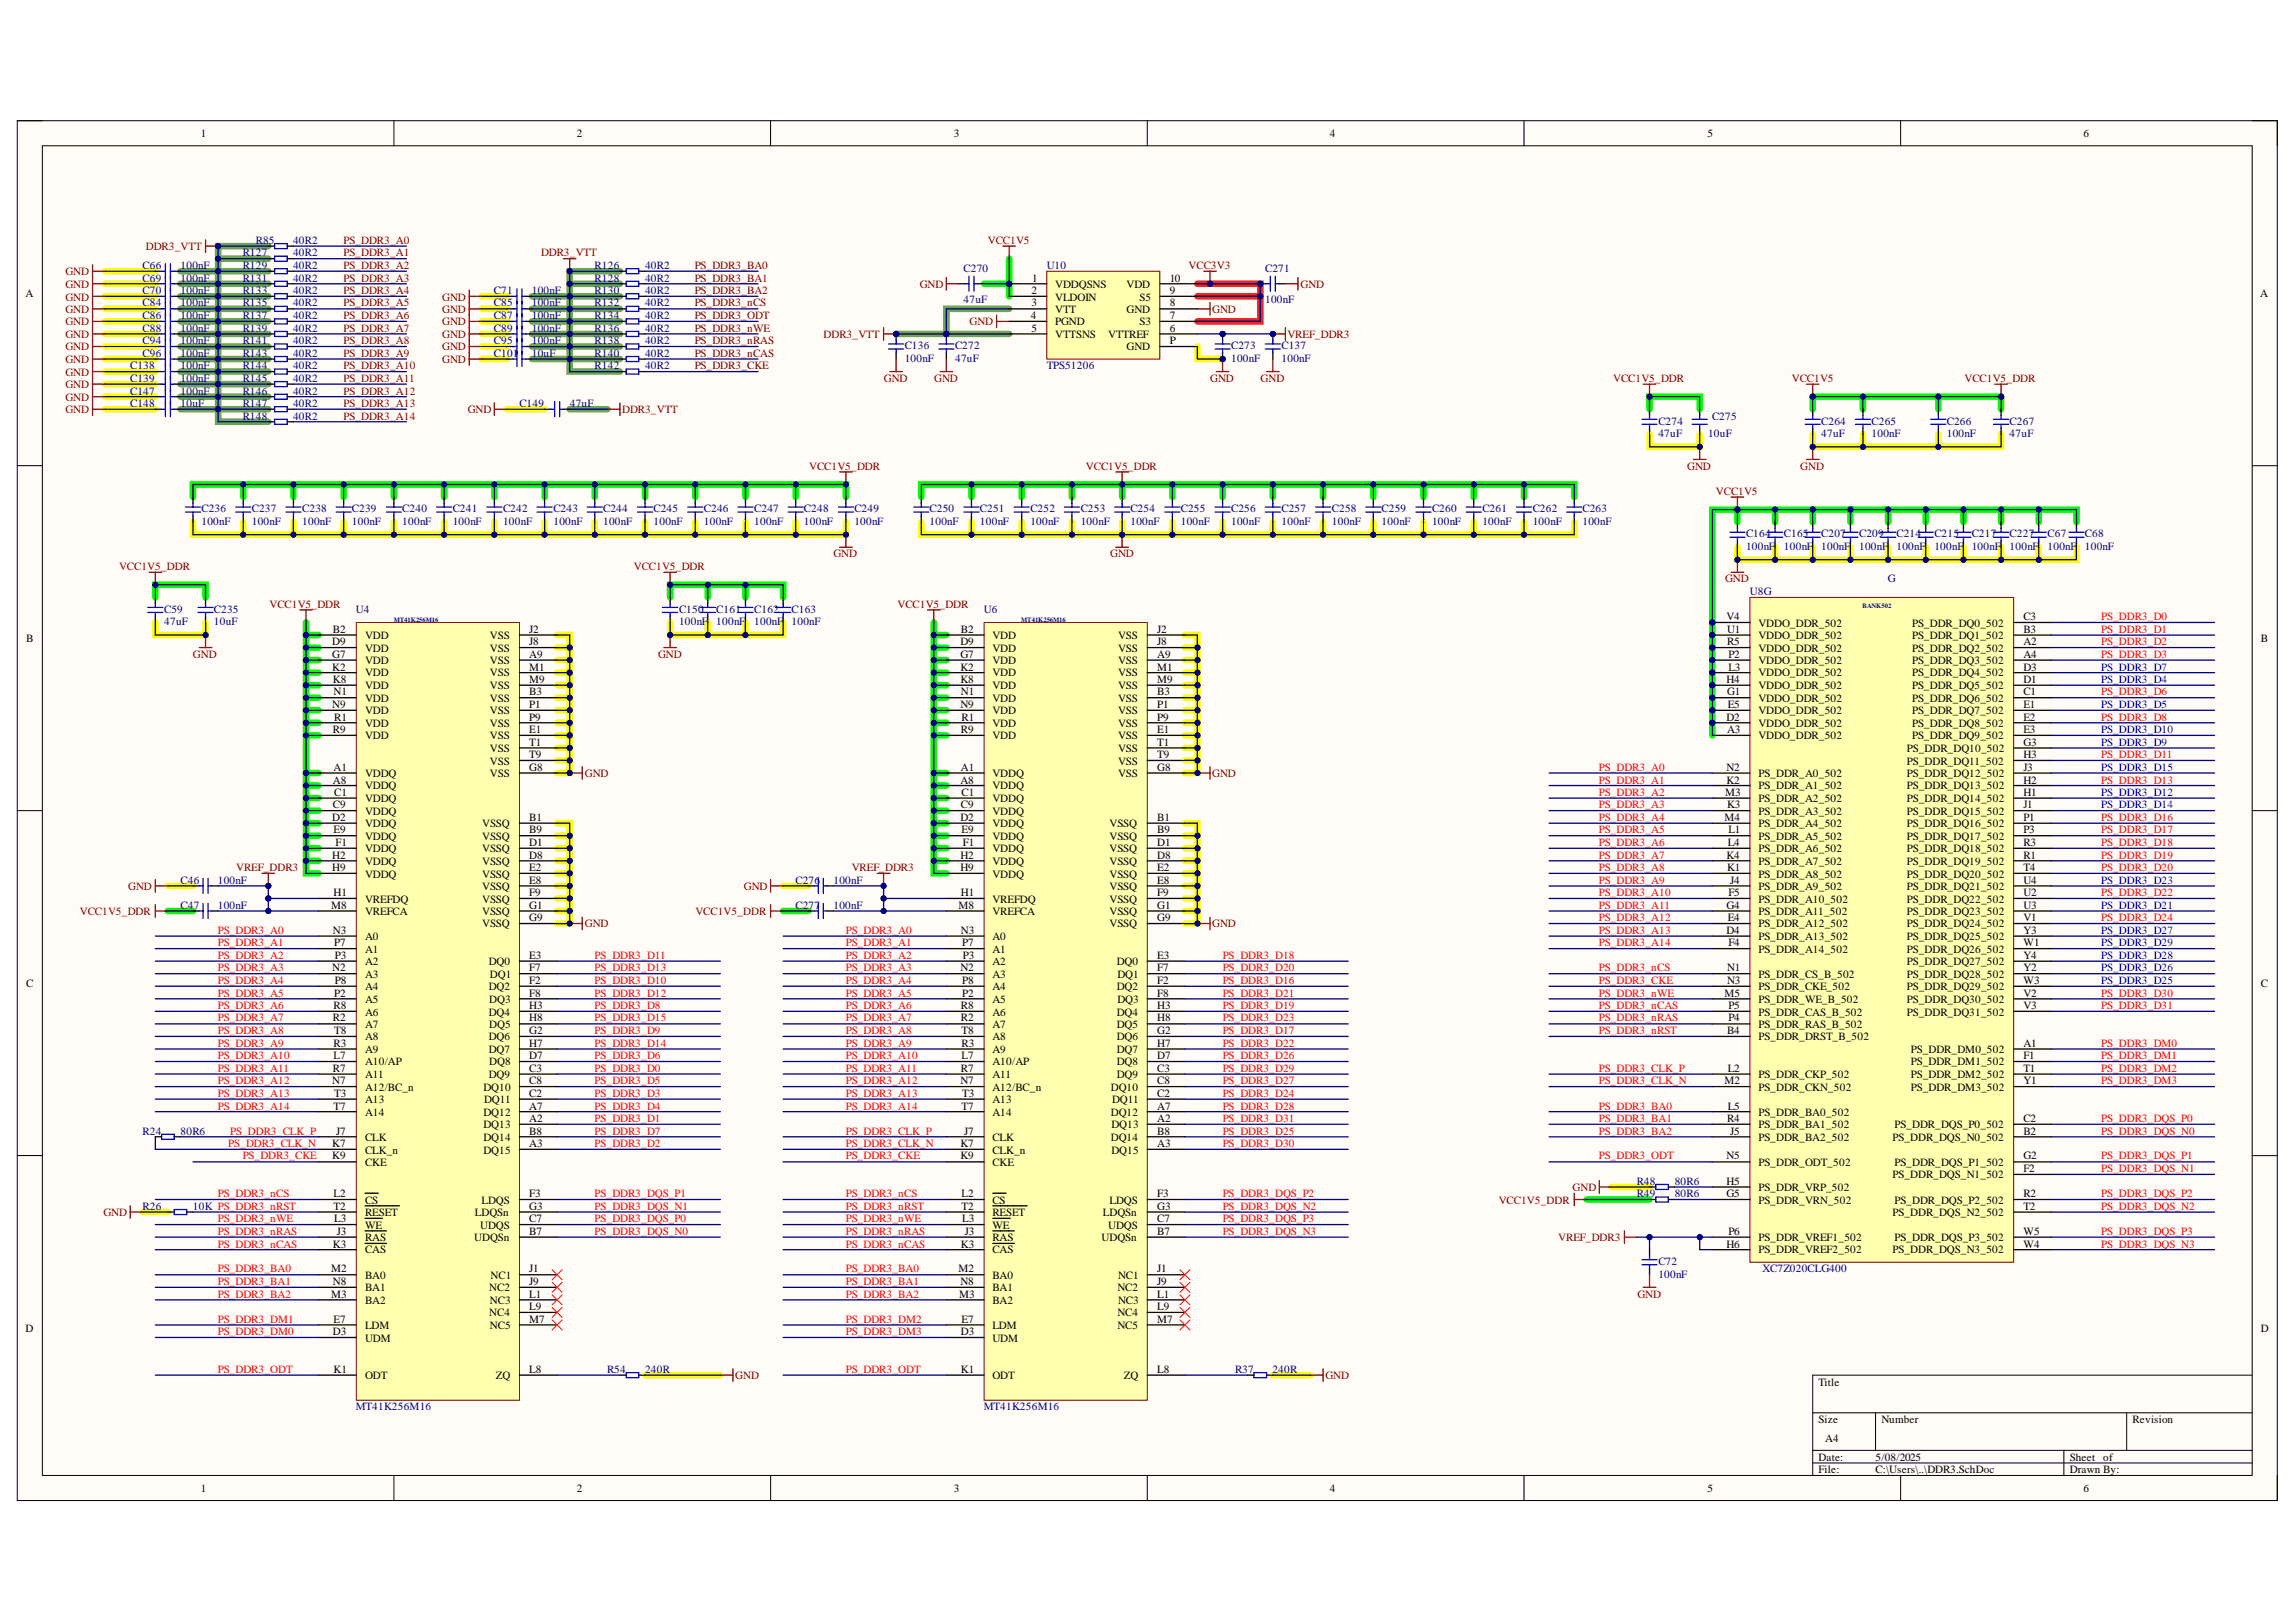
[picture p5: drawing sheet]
<svg xmlns="http://www.w3.org/2000/svg" width="297mm" height="210mm" viewBox="0 0 297 210" stroke-linecap="round" stroke-linejoin="round" font-family="sans-serif">
<defs><g id="words">
<g font-size="1.4">
<text x="26" y="17.8">1</text>
<text x="74.6" y="17.8">2</text>
<text x="123.4" y="17.8">3</text>
<text x="172.1" y="17.8">4</text>
<text x="220.9" y="17.8">5</text>
<text x="269.6" y="17.8">6</text>
<text x="3.3" y="38.5">A</text>
<text x="133.4" y="41.3">4</text>
<text x="133.5" y="38.1">2</text>
<text x="133.5" y="39.7">3</text>
<text x="133.6" y="36.4">1</text>
<text x="136.5" y="37.2">VDDQSNS</text>
<text x="136.5" y="38.9">VLDOIN</text>
<text x="136.5" y="40.5">VTT</text>
<text x="145.7" y="40.5">GND</text>
<text x="145.7" y="37.2">VDD</text>
<text x="147.4" y="38.9">S5</text>
<text x="151.3" y="41.3">7</text>
<text x="151.3" y="39.7">8</text>
<text x="151.3" y="38.1">9</text>
<text x="151.3" y="36.4">10</text>
<text x="292.4" y="38.5">A</text>
<text x="133.5" y="43">5</text>
<text x="136.5" y="42.1">PGND</text>
<text x="136.5" y="43.7">VTTSNS</text>
<text x="143.4" y="43.7">VTTREF</text>
<text x="145.7" y="45.3">GND</text>
<text x="147.4" y="42.1">S3</text>
<text x="151.3" y="43">6</text>
<text x="151.3" y="44.6">P</text>
<text x="3.4" y="83.1">B</text>
<text x="43" y="83.5">D9</text>
<text x="43.1" y="81.9">B2</text>
<text x="47.2" y="82.7">VDD</text>
<text x="63.4" y="82.7">VSS</text>
<text x="68.5" y="83.5">J8</text>
<text x="68.5" y="81.9">J2</text>
<text x="124.2" y="83.5">D9</text>
<text x="124.3" y="81.9">B2</text>
<text x="128.4" y="82.7">VDD</text>
<text x="144.6" y="82.7">VSS</text>
<text x="149.7" y="83.5">J8</text>
<text x="149.7" y="81.9">J2</text>
<text x="223.3" y="80.3">V4</text>
<text x="223.4" y="81.9">U1</text>
<text x="223.4" y="83.5">R5</text>
<text x="227.5" y="81.1">VDDO_DDR_502</text>
<text x="227.5" y="82.7">VDDO_DDR_502</text>
<text x="247.4" y="81.1">PS_DDR_DQ0_502</text>
<text x="247.4" y="82.7">PS_DDR_DQ1_502</text>
<text x="261.8" y="80.3">C3</text>
<text x="261.8" y="81.9">B3</text>
<text x="261.8" y="83.5">A2</text>
<text x="292.5" y="83.1">B</text>
<text x="43" y="85.2">G7</text>
<text x="43" y="86.8">K2</text>
<text x="43.1" y="88.4">K8</text>
<text x="43.2" y="90">N1</text>
<text x="47.2" y="84.3">VDD</text>
<text x="47.2" y="85.9">VDD</text>
<text x="47.2" y="87.5">VDD</text>
<text x="47.2" y="89.2">VDD</text>
<text x="63.4" y="89.2">VSS</text>
<text x="63.4" y="87.5">VSS</text>
<text x="63.4" y="85.9">VSS</text>
<text x="63.4" y="84.3">VSS</text>
<text x="68.5" y="90">B3</text>
<text x="68.5" y="88.4">M9</text>
<text x="68.5" y="86.8">M1</text>
<text x="68.5" y="85.2">A9</text>
<text x="124.2" y="85.2">G7</text>
<text x="124.2" y="86.8">K2</text>
<text x="124.2" y="88.4">K8</text>
<text x="124.3" y="90">N1</text>
<text x="128.4" y="84.3">VDD</text>
<text x="128.4" y="85.9">VDD</text>
<text x="128.4" y="87.5">VDD</text>
<text x="128.4" y="89.2">VDD</text>
<text x="144.6" y="89.2">VSS</text>
<text x="144.6" y="87.5">VSS</text>
<text x="144.6" y="85.9">VSS</text>
<text x="144.6" y="84.3">VSS</text>
<text x="149.7" y="90">B3</text>
<text x="149.7" y="88.4">M9</text>
<text x="149.7" y="86.8">M1</text>
<text x="149.7" y="85.2">A9</text>
<text x="223.3" y="88.4">H4</text>
<text x="223.4" y="90">G1</text>
<text x="223.6" y="85.2">P2</text>
<text x="223.6" y="86.8">L3</text>
<text x="227.5" y="84.3">VDDO_DDR_502</text>
<text x="227.5" y="85.9">VDDO_DDR_502</text>
<text x="227.5" y="87.5">VDDO_DDR_502</text>
<text x="227.5" y="89.2">VDDO_DDR_502</text>
<text x="247.4" y="84.3">PS_DDR_DQ2_502</text>
<text x="247.4" y="85.9">PS_DDR_DQ3_502</text>
<text x="247.4" y="87.5">PS_DDR_DQ4_502</text>
<text x="247.4" y="89.2">PS_DDR_DQ5_502</text>
<text x="261.8" y="85.2">A4</text>
<text x="261.8" y="86.8">D3</text>
<text x="261.8" y="88.4">D1</text>
<text x="261.8" y="90">C1</text>
<text x="43" y="91.6">N9</text>
<text x="43.1" y="94.9">R9</text>
<text x="43.2" y="93.3">R1</text>
<text x="47.2" y="90.8">VDD</text>
<text x="47.2" y="92.4">VDD</text>
<text x="47.2" y="94">VDD</text>
<text x="47.2" y="95.7">VDD</text>
<text x="63.4" y="95.7">VSS</text>
<text x="63.4" y="94">VSS</text>
<text x="63.4" y="92.4">VSS</text>
<text x="63.4" y="90.8">VSS</text>
<text x="68.5" y="94.9">E1</text>
<text x="68.5" y="93.3">P9</text>
<text x="68.5" y="91.6">P1</text>
<text x="124.2" y="91.6">N9</text>
<text x="124.3" y="94.9">R9</text>
<text x="124.4" y="93.3">R1</text>
<text x="128.4" y="90.8">VDD</text>
<text x="128.4" y="92.4">VDD</text>
<text x="128.4" y="94">VDD</text>
<text x="128.4" y="95.7">VDD</text>
<text x="144.6" y="95.7">VSS</text>
<text x="144.6" y="94">VSS</text>
<text x="144.6" y="92.4">VSS</text>
<text x="144.6" y="90.8">VSS</text>
<text x="149.7" y="94.9">E1</text>
<text x="149.7" y="93.3">P9</text>
<text x="149.7" y="91.6">P1</text>
<text x="223.3" y="93.3">D2</text>
<text x="223.4" y="94.9">A3</text>
<text x="223.5" y="91.6">E5</text>
<text x="227.5" y="90.8">VDDO_DDR_502</text>
<text x="227.5" y="92.4">VDDO_DDR_502</text>
<text x="227.5" y="94">VDDO_DDR_502</text>
<text x="227.5" y="95.7">VDDO_DDR_502</text>
<text x="247.4" y="90.8">PS_DDR_DQ6_502</text>
<text x="247.4" y="92.4">PS_DDR_DQ7_502</text>
<text x="247.4" y="94">PS_DDR_DQ8_502</text>
<text x="247.4" y="95.7">PS_DDR_DQ9_502</text>
<text x="261.8" y="91.6">E1</text>
<text x="261.8" y="93.3">E2</text>
<text x="261.8" y="94.9">E3</text>
<text x="43.1" y="101.4">A8</text>
<text x="43.2" y="99.7">A1</text>
<text x="47.2" y="100.6">VDDQ</text>
<text x="63.4" y="100.6">VSS</text>
<text x="63.4" y="99">VSS</text>
<text x="63.4" y="97.3">VSS</text>
<text x="68.5" y="99.7">G8</text>
<text x="68.5" y="98.1">T9</text>
<text x="68.5" y="96.5">T1</text>
<text x="124.2" y="101.4">A8</text>
<text x="124.3" y="99.7">A1</text>
<text x="128.4" y="100.6">VDDQ</text>
<text x="144.6" y="100.6">VSS</text>
<text x="144.6" y="99">VSS</text>
<text x="144.6" y="97.3">VSS</text>
<text x="149.7" y="99.7">G8</text>
<text x="149.7" y="98.1">T9</text>
<text x="149.7" y="96.5">T1</text>
<text x="223.3" y="99.7">N2</text>
<text x="223.3" y="101.4">K2</text>
<text x="227.5" y="100.6">PS_DDR_A0_502</text>
<text x="246.7" y="97.3">PS_DDR_DQ10_502</text>
<text x="246.7" y="99">PS_DDR_DQ11_502</text>
<text x="246.7" y="100.6">PS_DDR_DQ12_502</text>
<text x="261.8" y="96.5">G3</text>
<text x="261.8" y="98.1">H3</text>
<text x="261.8" y="99.7">J3</text>
<text x="261.8" y="101.4">H2</text>
<text x="43" y="106.2">D2</text>
<text x="43.1" y="104.6">C9</text>
<text x="43.2" y="107.8">E9</text>
<text x="43.2" y="103">C1</text>
<text x="47.2" y="102.2">VDDQ</text>
<text x="47.2" y="103.8">VDDQ</text>
<text x="47.2" y="105.5">VDDQ</text>
<text x="47.2" y="107.1">VDDQ</text>
<text x="62.4" y="107.1">VSSQ</text>
<text x="68.5" y="107.8">B9</text>
<text x="68.5" y="106.2">B1</text>
<text x="124.2" y="106.2">D2</text>
<text x="124.3" y="104.6">C9</text>
<text x="124.4" y="103">C1</text>
<text x="124.4" y="107.8">E9</text>
<text x="128.4" y="102.2">VDDQ</text>
<text x="128.4" y="103.8">VDDQ</text>
<text x="128.4" y="105.5">VDDQ</text>
<text x="128.4" y="107.1">VDDQ</text>
<text x="143.5" y="107.1">VSSQ</text>
<text x="149.7" y="107.8">B9</text>
<text x="149.7" y="106.2">B1</text>
<text x="223.1" y="106.2">M4</text>
<text x="223.2" y="103">M3</text>
<text x="223.4" y="104.6">K3</text>
<text x="223.6" y="107.8">L1</text>
<text x="227.5" y="102.2">PS_DDR_A1_502</text>
<text x="227.5" y="103.8">PS_DDR_A2_502</text>
<text x="227.5" y="105.5">PS_DDR_A3_502</text>
<text x="227.5" y="107.1">PS_DDR_A4_502</text>
<text x="246.7" y="102.2">PS_DDR_DQ13_502</text>
<text x="246.7" y="103.8">PS_DDR_DQ14_502</text>
<text x="246.7" y="105.5">PS_DDR_DQ15_502</text>
<text x="246.7" y="107.1">PS_DDR_DQ16_502</text>
<text x="261.8" y="103">H1</text>
<text x="261.8" y="104.6">J1</text>
<text x="261.8" y="106.2">P1</text>
<text x="261.8" y="107.8">P3</text>
<text x="43" y="111.1">H2</text>
<text x="43" y="112.7">H9</text>
<text x="43.4" y="109.5">F1</text>
<text x="47.2" y="108.7">VDDQ</text>
<text x="47.2" y="110.3">VDDQ</text>
<text x="47.2" y="111.9">VDDQ</text>
<text x="47.2" y="113.6">VDDQ</text>
<text x="62.4" y="110.3">VSSQ</text>
<text x="62.4" y="108.7">VSSQ</text>
<text x="62.4" y="113.6">VSSQ</text>
<text x="62.4" y="111.9">VSSQ</text>
<text x="68.5" y="109.5">D1</text>
<text x="68.5" y="112.7">E2</text>
<text x="68.5" y="111.1">D8</text>
<text x="124.2" y="111.1">H2</text>
<text x="124.2" y="112.7">H9</text>
<text x="124.6" y="109.5">F1</text>
<text x="128.4" y="108.7">VDDQ</text>
<text x="128.4" y="110.3">VDDQ</text>
<text x="128.4" y="111.9">VDDQ</text>
<text x="128.4" y="113.6">VDDQ</text>
<text x="143.5" y="110.3">VSSQ</text>
<text x="143.5" y="108.7">VSSQ</text>
<text x="143.5" y="113.6">VSSQ</text>
<text x="143.5" y="111.9">VSSQ</text>
<text x="149.7" y="109.5">D1</text>
<text x="149.7" y="112.7">E2</text>
<text x="149.7" y="111.1">D8</text>
<text x="223.3" y="111.1">K4</text>
<text x="223.4" y="112.7">K1</text>
<text x="223.5" y="109.5">L4</text>
<text x="227.5" y="110.3">PS_DDR_A6_502</text>
<text x="227.5" y="108.7">PS_DDR_A5_502</text>
<text x="227.5" y="111.9">PS_DDR_A7_502</text>
<text x="227.5" y="113.6">PS_DDR_A8_502</text>
<text x="246.7" y="108.7">PS_DDR_DQ17_502</text>
<text x="246.7" y="110.3">PS_DDR_DQ18_502</text>
<text x="246.7" y="111.9">PS_DDR_DQ19_502</text>
<text x="246.7" y="113.6">PS_DDR_DQ20_502</text>
<text x="261.8" y="109.5">R3</text>
<text x="261.8" y="111.1">R1</text>
<text x="261.8" y="112.7">T4</text>
<text x="42.8" y="117.6">M8</text>
<text x="43.2" y="116">H1</text>
<text x="47.2" y="116.8">VREFDQ</text>
<text x="47.2" y="118.4">VREFCA</text>
<text x="62.4" y="115.2">VSSQ</text>
<text x="62.4" y="118.4">VSSQ</text>
<text x="62.4" y="116.8">VSSQ</text>
<text x="68.5" y="114.3">E8</text>
<text x="68.5" y="119.2">G9</text>
<text x="68.5" y="117.6">G1</text>
<text x="68.5" y="116">F9</text>
<text x="124" y="117.6">M8</text>
<text x="124.3" y="116">H1</text>
<text x="128.4" y="116.8">VREFDQ</text>
<text x="128.4" y="118.4">VREFCA</text>
<text x="143.5" y="115.2">VSSQ</text>
<text x="143.5" y="118.4">VSSQ</text>
<text x="143.5" y="116.8">VSSQ</text>
<text x="149.7" y="114.3">E8</text>
<text x="149.7" y="119.2">G9</text>
<text x="149.7" y="117.6">G1</text>
<text x="149.7" y="116">F9</text>
<text x="223.3" y="117.6">G4</text>
<text x="223.5" y="119.2">E4</text>
<text x="223.6" y="116">F5</text>
<text x="223.9" y="114.3">J4</text>
<text x="227.5" y="115.2">PS_DDR_A9_502</text>
<text x="227.5" y="116.8">PS_DDR_A10_502</text>
<text x="227.5" y="118.4">PS_DDR_A11_502</text>
<text x="246.7" y="115.2">PS_DDR_DQ21_502</text>
<text x="246.7" y="116.8">PS_DDR_DQ22_502</text>
<text x="246.7" y="118.4">PS_DDR_DQ23_502</text>
<text x="261.8" y="114.3">U4</text>
<text x="261.8" y="116">U2</text>
<text x="261.8" y="117.6">U3</text>
<text x="261.8" y="119.2">V1</text>
<text x="43" y="125.7">N2</text>
<text x="43.1" y="120.9">N3</text>
<text x="43.2" y="122.5">P7</text>
<text x="43.3" y="124.1">P3</text>
<text x="47.2" y="121.6">A0</text>
<text x="47.2" y="123.3">A1</text>
<text x="47.2" y="124.9">A2</text>
<text x="62.4" y="120">VSSQ</text>
<text x="63.2" y="124.9">DQ0</text>
<text x="68.5" y="124.1">E3</text>
<text x="68.5" y="125.7">F7</text>
<text x="124.2" y="125.7">N2</text>
<text x="124.3" y="120.9">N3</text>
<text x="124.5" y="122.5">P7</text>
<text x="124.6" y="124.1">P3</text>
<text x="128.4" y="121.6">A0</text>
<text x="128.4" y="123.3">A1</text>
<text x="128.4" y="124.9">A2</text>
<text x="143.5" y="120">VSSQ</text>
<text x="144.5" y="124.9">DQ0</text>
<text x="149.7" y="124.1">E3</text>
<text x="149.7" y="125.7">F7</text>
<text x="223.3" y="120.9">D4</text>
<text x="223.4" y="125.7">N1</text>
<text x="223.6" y="122.5">F4</text>
<text x="227.5" y="120">PS_DDR_A12_502</text>
<text x="227.5" y="121.6">PS_DDR_A13_502</text>
<text x="227.5" y="123.3">PS_DDR_A14_502</text>
<text x="246.7" y="120">PS_DDR_DQ24_502</text>
<text x="246.7" y="121.6">PS_DDR_DQ25_502</text>
<text x="246.7" y="123.3">PS_DDR_DQ26_502</text>
<text x="246.7" y="124.9">PS_DDR_DQ27_502</text>
<text x="261.8" y="120.9">Y3</text>
<text x="261.8" y="122.5">W1</text>
<text x="261.8" y="124.1">Y4</text>
<text x="261.8" y="125.7">Y2</text>
<text x="3.4" y="127.7">C</text>
<text x="43.2" y="130.6">R8</text>
<text x="43.2" y="129">P2</text>
<text x="43.3" y="127.4">P8</text>
<text x="47.2" y="126.5">A3</text>
<text x="47.2" y="128.1">A4</text>
<text x="47.2" y="129.7">A5</text>
<text x="47.2" y="131.4">A6</text>
<text x="63.2" y="128.1">DQ2</text>
<text x="63.2" y="131.4">DQ4</text>
<text x="63.3" y="129.7">DQ3</text>
<text x="63.4" y="126.5">DQ1</text>
<text x="68.5" y="127.4">F2</text>
<text x="68.5" y="129">F8</text>
<text x="68.5" y="130.6">H3</text>
<text x="124.3" y="130.6">R8</text>
<text x="124.5" y="127.4">P8</text>
<text x="124.5" y="129">P2</text>
<text x="128.4" y="126.5">A3</text>
<text x="128.4" y="128.1">A4</text>
<text x="128.4" y="129.7">A5</text>
<text x="128.4" y="131.4">A6</text>
<text x="144.5" y="128.1">DQ2</text>
<text x="144.5" y="131.4">DQ4</text>
<text x="144.6" y="126.5">DQ1</text>
<text x="144.6" y="129.7">DQ3</text>
<text x="149.7" y="127.4">F2</text>
<text x="149.7" y="129">F8</text>
<text x="149.7" y="130.6">H3</text>
<text x="223.1" y="129">M5</text>
<text x="223.4" y="127.4">N3</text>
<text x="223.6" y="130.6">P5</text>
<text x="227.5" y="126.5">PS_DDR_CS_B_502</text>
<text x="227.5" y="128.1">PS_DDR_CKE_502</text>
<text x="227.5" y="129.7">PS_DDR_WE_B_502</text>
<text x="227.5" y="131.4">PS_DDR_CAS_B_502</text>
<text x="246.7" y="126.5">PS_DDR_DQ28_502</text>
<text x="246.7" y="128.1">PS_DDR_DQ29_502</text>
<text x="246.7" y="129.7">PS_DDR_DQ30_502</text>
<text x="246.7" y="131.4">PS_DDR_DQ31_502</text>
<text x="261.8" y="127.4">W3</text>
<text x="261.8" y="129">V2</text>
<text x="261.8" y="130.6">V3</text>
<text x="292.5" y="127.7">C</text>
<text x="43.1" y="132.2">R2</text>
<text x="43.2" y="135.5">R3</text>
<text x="43.2" y="137.1">L7</text>
<text x="43.2" y="133.8">T8</text>
<text x="47.2" y="133">A7</text>
<text x="47.2" y="134.6">A8</text>
<text x="47.2" y="136.2">A9</text>
<text x="47.2" y="137.9">A10/AP</text>
<text x="63.2" y="134.6">DQ6</text>
<text x="63.2" y="136.2">DQ7</text>
<text x="63.3" y="133">DQ5</text>
<text x="63.3" y="137.9">DQ8</text>
<text x="68.5" y="132.2">H8</text>
<text x="68.5" y="133.8">G2</text>
<text x="68.5" y="135.5">H7</text>
<text x="68.5" y="137.1">D7</text>
<text x="124.3" y="132.2">R2</text>
<text x="124.4" y="133.8">T8</text>
<text x="124.4" y="135.5">R3</text>
<text x="124.4" y="137.1">L7</text>
<text x="128.4" y="133">A7</text>
<text x="128.4" y="134.6">A8</text>
<text x="128.4" y="136.2">A9</text>
<text x="128.4" y="137.9">A10/AP</text>
<text x="144.5" y="133">DQ5</text>
<text x="144.5" y="134.6">DQ6</text>
<text x="144.5" y="136.2">DQ7</text>
<text x="144.5" y="137.9">DQ8</text>
<text x="149.7" y="132.2">H8</text>
<text x="149.7" y="133.8">G2</text>
<text x="149.7" y="135.5">H7</text>
<text x="149.7" y="137.1">D7</text>
<text x="223.4" y="133.8">B4</text>
<text x="223.6" y="132.2">P4</text>
<text x="227.5" y="133">PS_DDR_RAS_B_502</text>
<text x="227.5" y="134.6">PS_DDR_DRST_B_502</text>
<text x="247.2" y="136.2">PS_DDR_DM0_502</text>
<text x="247.2" y="137.9">PS_DDR_DM1_502</text>
<text x="261.8" y="135.5">A1</text>
<text x="261.8" y="137.1">F1</text>
<text x="43" y="140.3">N7</text>
<text x="43.1" y="138.7">R7</text>
<text x="43.2" y="143.6">T7</text>
<text x="43.2" y="141.9">T3</text>
<text x="47.2" y="139.5">A11</text>
<text x="47.2" y="141.2">A12/BC_n</text>
<text x="47.2" y="142.8">A13</text>
<text x="62.5" y="141.2">DQ10</text>
<text x="62.6" y="142.8">DQ11</text>
<text x="63.2" y="139.5">DQ9</text>
<text x="68.5" y="138.7">C3</text>
<text x="68.5" y="140.3">C8</text>
<text x="68.5" y="141.9">C2</text>
<text x="68.5" y="143.6">A7</text>
<text x="124.2" y="140.3">N7</text>
<text x="124.3" y="138.7">R7</text>
<text x="124.4" y="143.6">T7</text>
<text x="124.5" y="141.9">T3</text>
<text x="128.4" y="139.5">A11</text>
<text x="128.4" y="141.2">A12/BC_n</text>
<text x="128.4" y="142.8">A13</text>
<text x="143.7" y="141.2">DQ10</text>
<text x="143.9" y="142.8">DQ11</text>
<text x="144.5" y="139.5">DQ9</text>
<text x="149.7" y="138.7">C3</text>
<text x="149.7" y="140.3">C8</text>
<text x="149.7" y="141.9">C2</text>
<text x="149.7" y="143.6">A7</text>
<text x="223.1" y="140.3">M2</text>
<text x="223.5" y="138.7">L2</text>
<text x="223.5" y="143.6">L5</text>
<text x="227.5" y="139.5">PS_DDR_CKP_502</text>
<text x="227.5" y="141.2">PS_DDR_CKN_502</text>
<text x="247.2" y="139.5">PS_DDR_DM2_502</text>
<text x="247.2" y="141.2">PS_DDR_DM3_502</text>
<text x="261.8" y="138.7">T1</text>
<text x="261.8" y="140.3">Y1</text>
<text x="43" y="148.4">K7</text>
<text x="43.5" y="146.8">J7</text>
<text x="47.2" y="144.4">A14</text>
<text x="47.2" y="147.7">CLK</text>
<text x="47.2" y="149.3">CLK_n</text>
<text x="62.5" y="144.4">DQ12</text>
<text x="62.5" y="146">DQ13</text>
<text x="62.5" y="147.7">DQ14</text>
<text x="62.5" y="149.3">DQ15</text>
<text x="68.5" y="145.2">A2</text>
<text x="68.5" y="146.8">B8</text>
<text x="68.5" y="148.4">A3</text>
<text x="124.2" y="148.4">K7</text>
<text x="124.7" y="146.8">J7</text>
<text x="128.4" y="144.4">A14</text>
<text x="128.4" y="147.7">CLK</text>
<text x="128.4" y="149.3">CLK_n</text>
<text x="143.7" y="144.4">DQ12</text>
<text x="143.7" y="147.7">DQ14</text>
<text x="143.8" y="146">DQ13</text>
<text x="143.8" y="149.3">DQ15</text>
<text x="149.7" y="145.2">A2</text>
<text x="149.7" y="146.8">B8</text>
<text x="149.7" y="148.4">A3</text>
<text x="223.4" y="145.2">R4</text>
<text x="223.9" y="146.8">J5</text>
<text x="227.5" y="144.4">PS_DDR_BA0_502</text>
<text x="227.5" y="146">PS_DDR_BA1_502</text>
<text x="227.5" y="147.7">PS_DDR_BA2_502</text>
<text x="244.8" y="147.7">PS_DDR_DQS_N0_502</text>
<text x="245.1" y="146">PS_DDR_DQS_P0_502</text>
<text x="261.8" y="145.2">C2</text>
<text x="261.8" y="146.8">B2</text>
<text x="43" y="150">K9</text>
<text x="43.2" y="154.9">L2</text>
<text x="47.2" y="150.9">CKE</text>
<text x="47.2" y="155.8">CS</text>
<text x="62.3" y="155.8">LDQS</text>
<text x="68.5" y="154.9">F3</text>
<text x="124.2" y="150">K9</text>
<text x="124.4" y="154.9">L2</text>
<text x="128.4" y="150.9">CKE</text>
<text x="128.4" y="155.8">CS</text>
<text x="143.5" y="155.8">LDQS</text>
<text x="149.7" y="154.9">F3</text>
<text x="223.3" y="150">N5</text>
<text x="223.3" y="153.3">H5</text>
<text x="223.3" y="154.9">G5</text>
<text x="227.5" y="150.9">PS_DDR_ODT_502</text>
<text x="227.5" y="154.1">PS_DDR_VRP_502</text>
<text x="227.5" y="155.8">PS_DDR_VRN_502</text>
<text x="244.8" y="152.5">PS_DDR_DQS_N1_502</text>
<text x="245.1" y="150.9">PS_DDR_DQS_P1_502</text>
<text x="245.1" y="155.8">PS_DDR_DQS_P2_502</text>
<text x="261.8" y="150">G2</text>
<text x="261.8" y="151.7">F2</text>
<text x="261.8" y="154.9">R2</text>
<text x="43.1" y="161.5">K3</text>
<text x="43.2" y="156.5">T2</text>
<text x="43.2" y="158.2">L3</text>
<text x="43.6" y="159.8">J3</text>
<text x="47.2" y="157.4">RESET</text>
<text x="47.2" y="159">WE</text>
<text x="47.2" y="160.6">RAS</text>
<text x="61.4" y="160.6">UDQSn</text>
<text x="61.4" y="157.4">LDQSn</text>
<text x="62.1" y="159">UDQS</text>
<text x="68.5" y="156.5">G3</text>
<text x="68.5" y="158.2">C7</text>
<text x="68.5" y="159.8">B7</text>
<text x="124.3" y="161.5">K3</text>
<text x="124.4" y="156.5">T2</text>
<text x="124.5" y="158.2">L3</text>
<text x="124.8" y="159.8">J3</text>
<text x="128.4" y="157.4">RESET</text>
<text x="128.4" y="159">WE</text>
<text x="128.4" y="160.6">RAS</text>
<text x="142.5" y="160.6">UDQSn</text>
<text x="142.7" y="157.4">LDQSn</text>
<text x="143.4" y="159">UDQS</text>
<text x="149.7" y="156.5">G3</text>
<text x="149.7" y="158.2">C7</text>
<text x="149.7" y="159.8">B7</text>
<text x="223.3" y="161.5">H6</text>
<text x="223.6" y="159.8">P6</text>
<text x="227.5" y="160.6">PS_DDR_VREF1_502</text>
<text x="244.8" y="157.4">PS_DDR_DQS_N2_502</text>
<text x="245.1" y="160.6">PS_DDR_DQS_P3_502</text>
<text x="261.8" y="156.5">T2</text>
<text x="261.8" y="159.8">W5</text>
<text x="261.8" y="161.5">W4</text>
<text x="42.8" y="164.7">M2</text>
<text x="42.8" y="168">M3</text>
<text x="43.1" y="166.3">N8</text>
<text x="47.2" y="162.2">CAS</text>
<text x="47.2" y="165.5">BA0</text>
<text x="47.2" y="167.1">BA1</text>
<text x="63.3" y="167.1">NC2</text>
<text x="63.5" y="165.5">NC1</text>
<text x="68.5" y="164.7">J1</text>
<text x="68.5" y="166.3">J9</text>
<text x="68.5" y="168">L1</text>
<text x="124" y="164.7">M2</text>
<text x="124.1" y="168">M3</text>
<text x="124.2" y="166.3">N8</text>
<text x="128.4" y="162.2">CAS</text>
<text x="128.4" y="165.5">BA0</text>
<text x="128.4" y="167.1">BA1</text>
<text x="144.6" y="167.1">NC2</text>
<text x="144.6" y="165.5">NC1</text>
<text x="149.7" y="164.7">J1</text>
<text x="149.7" y="166.3">J9</text>
<text x="149.7" y="168">L1</text>
<text x="227.5" y="162.2">PS_DDR_VREF2_502</text>
<text x="244.8" y="162.2">PS_DDR_DQS_N3_502</text>
<text x="3.3" y="172.4">D</text>
<text x="43.1" y="172.8">D3</text>
<text x="43.2" y="171.2">E7</text>
<text x="47.2" y="168.7">BA2</text>
<text x="47.2" y="171.9">LDM</text>
<text x="47.2" y="173.6">UDM</text>
<text x="63.3" y="170.3">NC4</text>
<text x="63.4" y="168.7">NC3</text>
<text x="63.4" y="171.9">NC5</text>
<text x="68.5" y="169.6">L9</text>
<text x="68.5" y="171.2">M7</text>
<text x="124.3" y="172.8">D3</text>
<text x="124.4" y="171.2">E7</text>
<text x="128.4" y="168.7">BA2</text>
<text x="128.4" y="171.9">LDM</text>
<text x="128.4" y="173.6">UDM</text>
<text x="144.6" y="170.3">NC4</text>
<text x="144.6" y="171.9">NC5</text>
<text x="144.6" y="168.7">NC3</text>
<text x="149.7" y="169.6">L9</text>
<text x="149.7" y="171.2">M7</text>
<text x="292.5" y="172.4">D</text>
<text x="43.2" y="177.7">K1</text>
<text x="47.2" y="178.5">ODT</text>
<text x="64.2" y="178.5">ZQ</text>
<text x="68.5" y="177.7">L8</text>
<text x="124.3" y="177.7">K1</text>
<text x="128.4" y="178.5">ODT</text>
<text x="145.4" y="178.5">ZQ</text>
<text x="149.7" y="177.7">L8</text>
<text x="235.3" y="179.3">Title</text>
<text x="235.3" y="184.1">Size</text>
<text x="243.4" y="184.1">Number</text>
<text x="275.9" y="184.1">Revision</text>
<text x="235.3" y="189">Date:</text>
<text x="235.3" y="190.6">File:</text>
<text x="236.1" y="186.6">A4</text>
<text x="242.6" y="189">5/08/2025</text>
<text x="242.6" y="190.6">C:\Users\..\DDR3.SchDoc</text>
<text x="267.8" y="189">Sheet</text>
<text x="267.8" y="190.6">Drawn By:</text>
<text x="272.1" y="189">of</text>
<text x="26" y="193.1">1</text>
<text x="74.6" y="193.1">2</text>
<text x="123.4" y="193.1">3</text>
<text x="172.1" y="193.1">4</text>
<text x="220.9" y="193.1">5</text>
<text x="269.6" y="193.1">6</text>
</g>
<g font-size="1.4" fill="#800000">
<text x="8.5" y="35.6">GND</text>
<text x="18.9" y="32.4">DDR3_VTT</text>
<text x="44.4" y="31.5">PS_DDR3_A0</text>
<text x="44.4" y="33.1">PS_DDR3_A1</text>
<text x="44.4" y="34.8">PS_DDR3_A2</text>
<text x="70" y="33.1">DDR3_VTT</text>
<text x="89.9" y="34.8">PS_DDR3_BA0</text>
<text x="127.8" y="31.5">VCC1V5</text>
<text x="153.8" y="34.8">VCC3V3</text>
<text x="8.5" y="37.2">GND</text>
<text x="8.5" y="38.9">GND</text>
<text x="8.5" y="40.5">GND</text>
<text x="44.4" y="36.4">PS_DDR3_A3</text>
<text x="44.4" y="38.1">PS_DDR3_A4</text>
<text x="44.4" y="39.7">PS_DDR3_A5</text>
<text x="44.4" y="41.3">PS_DDR3_A6</text>
<text x="57.2" y="38.9">GND</text>
<text x="57.2" y="40.5">GND</text>
<text x="89.9" y="36.4">PS_DDR3_BA1</text>
<text x="89.9" y="38.1">PS_DDR3_BA2</text>
<text x="89.9" y="39.7">PS_DDR3_nCS</text>
<text x="89.9" y="41.3">PS_DDR3_ODT</text>
<text x="119" y="37.2">GND</text>
<text x="156.8" y="40.5">GND</text>
<text x="168.3" y="37.2">GND</text>
<text x="8.5" y="42.1">GND</text>
<text x="8.5" y="43.7">GND</text>
<text x="8.5" y="45.3">GND</text>
<text x="8.5" y="47">GND</text>
<text x="44.4" y="43">PS_DDR3_A7</text>
<text x="44.4" y="44.6">PS_DDR3_A8</text>
<text x="44.4" y="46.2">PS_DDR3_A9</text>
<text x="44.4" y="47.8">PS_DDR3_A10</text>
<text x="57.2" y="42.1">GND</text>
<text x="57.2" y="43.7">GND</text>
<text x="57.2" y="45.3">GND</text>
<text x="57.2" y="47">GND</text>
<text x="89.9" y="43">PS_DDR3_nWE</text>
<text x="89.9" y="44.6">PS_DDR3_nRAS</text>
<text x="89.9" y="46.2">PS_DDR3_nCAS</text>
<text x="89.9" y="47.8">PS_DDR3_CKE</text>
<text x="106.6" y="43.7">DDR3_VTT</text>
<text x="125.4" y="42.1">GND</text>
<text x="166.6" y="43.7">VREF_DDR3</text>
<text x="8.5" y="48.6">GND</text>
<text x="8.5" y="50.2">GND</text>
<text x="8.5" y="51.8">GND</text>
<text x="8.5" y="53.4">GND</text>
<text x="44.4" y="49.4">PS_DDR3_A11</text>
<text x="44.4" y="51.1">PS_DDR3_A12</text>
<text x="44.4" y="52.7">PS_DDR3_A13</text>
<text x="60.5" y="53.4">GND</text>
<text x="80.5" y="53.4">DDR3_VTT</text>
<text x="114.3" y="49.4">GND</text>
<text x="120.9" y="49.4">GND</text>
<text x="156.6" y="49.4">GND</text>
<text x="163.1" y="49.4">GND</text>
<text x="208.7" y="49.4">VCC1V5_DDR</text>
<text x="231.8" y="49.4">VCC1V5</text>
<text x="254.2" y="49.4">VCC1V5_DDR</text>
<text x="44.4" y="54.3">PS_DDR3_A14</text>
<text x="104.7" y="60.8">VCC1V5_DDR</text>
<text x="140.5" y="60.8">VCC1V5_DDR</text>
<text x="218.3" y="60.8">GND</text>
<text x="222" y="64">VCC1V5</text>
<text x="232.9" y="60.8">GND</text>
<text x="15.4" y="73.7">VCC1V5_DDR</text>
<text x="82" y="73.7">VCC1V5_DDR</text>
<text x="107.8" y="72.1">GND</text>
<text x="143.6" y="72.1">GND</text>
<text x="223.2" y="75.4">GND</text>
<text x="34.9" y="78.7">VCC1V5_DDR</text>
<text x="116.1" y="78.7">VCC1V5_DDR</text>
<text x="25" y="85.2">GND</text>
<text x="85.1" y="85.2">GND</text>
<text x="75.7" y="100.6">GND</text>
<text x="156.8" y="100.6">GND</text>
<text x="30.6" y="112.7">VREF_DDR3</text>
<text x="110.2" y="112.7">VREF_DDR3</text>
<text x="10.3" y="118.4">VCC1V5_DDR</text>
<text x="16.6" y="115.2">GND</text>
<text x="90" y="118.4">VCC1V5_DDR</text>
<text x="96.2" y="115.2">GND</text>
<text x="75.7" y="120">GND</text>
<text x="156.8" y="120">GND</text>
<text x="193.9" y="155.8">VCC1V5_DDR</text>
<text x="203.5" y="154.1">GND</text>
<text x="13.4" y="157.4">GND</text>
<text x="201.6" y="160.6">VREF_DDR3</text>
<text x="211.8" y="168">GND</text>
<text x="95.1" y="178.5">GND</text>
<text x="171.5" y="178.5">GND</text>
</g>
<g font-size="1.4" fill="#000080">
<text x="18.5" y="34.8">C66</text>
<text x="23.4" y="34.8">100nF</text>
<text x="31.4" y="33.1">R127</text>
<text x="31.4" y="34.8">R129</text>
<text x="33.1" y="31.5">R85</text>
<text x="37.9" y="31.5">40R2</text>
<text x="37.9" y="33.1">40R2</text>
<text x="37.9" y="34.8">40R2</text>
<text x="76.9" y="34.8">R126</text>
<text x="83.4" y="34.8">40R2</text>
<text x="124.7" y="35.3">C270</text>
<text x="135.4" y="34.8">U10</text>
<text x="163.7" y="35.3">C271</text>
<text x="18.5" y="36.4">C69</text>
<text x="18.5" y="38.1">C70</text>
<text x="18.5" y="39.7">C84</text>
<text x="18.5" y="41.3">C86</text>
<text x="23.4" y="36.4">100nF</text>
<text x="23.4" y="38.1">100nF</text>
<text x="23.4" y="39.7">100nF</text>
<text x="23.4" y="41.3">100nF</text>
<text x="31.4" y="36.4">R131</text>
<text x="31.4" y="38.1">R133</text>
<text x="31.4" y="39.7">R135</text>
<text x="31.4" y="41.3">R137</text>
<text x="37.9" y="36.4">40R2</text>
<text x="37.9" y="38.1">40R2</text>
<text x="37.9" y="39.7">40R2</text>
<text x="37.9" y="41.3">40R2</text>
<text x="63.9" y="38.1">C71</text>
<text x="63.9" y="41.3">C87</text>
<text x="63.9" y="39.7">C85</text>
<text x="68.8" y="38.1">100nF</text>
<text x="68.8" y="41.3">100nF</text>
<text x="68.8" y="39.7">100nF</text>
<text x="76.9" y="36.4">R128</text>
<text x="76.9" y="38.1">R130</text>
<text x="76.9" y="39.7">R132</text>
<text x="76.9" y="41.3">R134</text>
<text x="83.4" y="36.4">40R2</text>
<text x="83.4" y="38.1">40R2</text>
<text x="83.4" y="39.7">40R2</text>
<text x="83.4" y="41.3">40R2</text>
<text x="124.7" y="39.2">47uF</text>
<text x="163.7" y="39.2">100nF</text>
<text x="16.8" y="47.8">C138</text>
<text x="18.5" y="43">C88</text>
<text x="18.5" y="44.6">C94</text>
<text x="18.5" y="46.2">C96</text>
<text x="23.4" y="43">100nF</text>
<text x="23.4" y="44.6">100nF</text>
<text x="23.4" y="47.8">100nF</text>
<text x="23.4" y="46.2">100nF</text>
<text x="31.4" y="43">R139</text>
<text x="31.4" y="44.6">R141</text>
<text x="31.4" y="46.2">R143</text>
<text x="31.4" y="47.8">R144</text>
<text x="37.9" y="43">40R2</text>
<text x="37.9" y="44.6">40R2</text>
<text x="37.9" y="46.2">40R2</text>
<text x="37.9" y="47.8">40R2</text>
<text x="63.9" y="43">C89</text>
<text x="63.9" y="44.6">C95</text>
<text x="63.9" y="46.2">C101</text>
<text x="68.8" y="43">100nF</text>
<text x="68.8" y="44.6">100nF</text>
<text x="68.8" y="46.2">10uF</text>
<text x="76.9" y="43">R136</text>
<text x="76.9" y="44.6">R138</text>
<text x="76.9" y="46.2">R140</text>
<text x="76.9" y="47.8">R142</text>
<text x="83.4" y="43">40R2</text>
<text x="83.4" y="44.6">40R2</text>
<text x="83.4" y="46.2">40R2</text>
<text x="83.4" y="47.8">40R2</text>
<text x="117" y="45.2">C136</text>
<text x="117" y="46.9">100nF</text>
<text x="123.6" y="45.2">C272</text>
<text x="123.6" y="46.9">47uF</text>
<text x="135.4" y="47.8">TPS51206</text>
<text x="159.3" y="45.2">C273</text>
<text x="159.3" y="46.9">100nF</text>
<text x="165.8" y="45.2">C137</text>
<text x="165.8" y="46.9">100nF</text>
<text x="16.8" y="49.4">C139</text>
<text x="16.8" y="51.1">C147</text>
<text x="16.8" y="52.7">C148</text>
<text x="23.4" y="49.4">100nF</text>
<text x="23.4" y="51.1">100nF</text>
<text x="23.4" y="52.7">10uF</text>
<text x="31.4" y="49.4">R145</text>
<text x="31.4" y="51.1">R146</text>
<text x="31.4" y="52.7">R147</text>
<text x="37.9" y="49.4">40R2</text>
<text x="37.9" y="51.1">40R2</text>
<text x="37.9" y="52.7">40R2</text>
<text x="67.2" y="52.7">C149</text>
<text x="73.7" y="52.7">47uF</text>
<text x="31.4" y="54.3">R148</text>
<text x="37.9" y="54.3">40R2</text>
<text x="214.5" y="55">C274</text>
<text x="214.5" y="56.6">47uF</text>
<text x="221" y="56.6">10uF</text>
<text x="221.5" y="54.3">C275</text>
<text x="235.6" y="55">C264</text>
<text x="235.6" y="56.6">47uF</text>
<text x="242.1" y="55">C265</text>
<text x="242.1" y="56.6">100nF</text>
<text x="251.9" y="55">C266</text>
<text x="251.9" y="56.6">100nF</text>
<text x="260" y="55">C267</text>
<text x="260" y="56.6">47uF</text>
<text x="26.1" y="66.3">C236</text>
<text x="26.1" y="67.9">100nF</text>
<text x="32.6" y="66.3">C237</text>
<text x="32.6" y="67.9">100nF</text>
<text x="39.1" y="66.3">C238</text>
<text x="39.1" y="67.9">100nF</text>
<text x="45.5" y="66.3">C239</text>
<text x="45.5" y="67.9">100nF</text>
<text x="52" y="66.3">C240</text>
<text x="52" y="67.9">100nF</text>
<text x="58.6" y="66.3">C241</text>
<text x="58.6" y="67.9">100nF</text>
<text x="65.1" y="66.3">C242</text>
<text x="65.1" y="67.9">100nF</text>
<text x="71.6" y="66.3">C243</text>
<text x="71.6" y="67.9">100nF</text>
<text x="78" y="66.3">C244</text>
<text x="78" y="67.9">100nF</text>
<text x="84.5" y="66.3">C245</text>
<text x="84.5" y="67.9">100nF</text>
<text x="91.1" y="66.3">C246</text>
<text x="91.1" y="67.9">100nF</text>
<text x="97.6" y="66.3">C247</text>
<text x="97.6" y="67.9">100nF</text>
<text x="104" y="66.3">C248</text>
<text x="104" y="67.9">100nF</text>
<text x="110.5" y="66.3">C249</text>
<text x="110.5" y="67.9">100nF</text>
<text x="120.3" y="66.3">C250</text>
<text x="120.3" y="67.9">100nF</text>
<text x="126.8" y="66.3">C251</text>
<text x="126.8" y="67.9">100nF</text>
<text x="133.3" y="66.3">C252</text>
<text x="133.3" y="67.9">100nF</text>
<text x="139.8" y="66.3">C253</text>
<text x="139.8" y="67.9">100nF</text>
<text x="146.2" y="66.3">C254</text>
<text x="146.2" y="67.9">100nF</text>
<text x="152.8" y="66.3">C255</text>
<text x="152.8" y="67.9">100nF</text>
<text x="159.3" y="66.3">C256</text>
<text x="159.3" y="67.9">100nF</text>
<text x="165.8" y="66.3">C257</text>
<text x="165.8" y="67.9">100nF</text>
<text x="172.3" y="66.3">C258</text>
<text x="172.3" y="67.9">100nF</text>
<text x="178.7" y="66.3">C259</text>
<text x="178.7" y="67.9">100nF</text>
<text x="185.3" y="66.3">C260</text>
<text x="185.3" y="67.9">100nF</text>
<text x="191.8" y="66.3">C261</text>
<text x="191.8" y="67.9">100nF</text>
<text x="198.3" y="66.3">C262</text>
<text x="198.3" y="67.9">100nF</text>
<text x="204.7" y="66.3">C263</text>
<text x="204.7" y="67.9">100nF</text>
<text x="225.9" y="69.5">C164</text>
<text x="225.9" y="71.2">100nF</text>
<text x="230.8" y="69.5">C165</text>
<text x="230.8" y="71.2">100nF</text>
<text x="235.6" y="69.5">C207</text>
<text x="235.6" y="71.2">100nF</text>
<text x="240.5" y="69.5">C209</text>
<text x="240.5" y="71.2">100nF</text>
<text x="245.4" y="69.5">C214</text>
<text x="245.4" y="71.2">100nF</text>
<text x="250.3" y="69.5">C215</text>
<text x="250.3" y="71.2">100nF</text>
<text x="255.1" y="69.5">C217</text>
<text x="255.1" y="71.2">100nF</text>
<text x="260" y="69.5">C227</text>
<text x="260" y="71.2">100nF</text>
<text x="264.9" y="69.5">C67</text>
<text x="264.9" y="71.2">100nF</text>
<text x="269.7" y="69.5">C68</text>
<text x="269.7" y="71.2">100nF</text>
<text x="226.4" y="77">U8G</text>
<text x="244.3" y="75.4">G</text>
<text x="21.2" y="79.3">C59</text>
<text x="21.2" y="80.9">47uF</text>
<text x="27.7" y="79.3">C235</text>
<text x="27.7" y="80.9">10uF</text>
<text x="46" y="79.3">U4</text>
<text x="87.8" y="79.3">C150</text>
<text x="87.8" y="80.9">100nF</text>
<text x="92.7" y="79.3">C161</text>
<text x="92.7" y="80.9">100nF</text>
<text x="97.6" y="79.3">C162</text>
<text x="97.6" y="80.9">100nF</text>
<text x="102.4" y="79.3">C163</text>
<text x="102.4" y="80.9">100nF</text>
<text x="127.3" y="79.3">U6</text>
<text x="23.4" y="117.6">C47</text>
<text x="23.4" y="114.3">C46</text>
<text x="28.2" y="117.6">100nF</text>
<text x="28.2" y="114.3">100nF</text>
<text x="102.9" y="117.6">C277</text>
<text x="102.9" y="114.3">C276</text>
<text x="107.8" y="117.6">100nF</text>
<text x="107.8" y="114.3">100nF</text>
<text x="18.5" y="146.8">R24</text>
<text x="23.4" y="146.8">80R6</text>
<text x="211.8" y="153.3">R48</text>
<text x="211.8" y="154.9">R49</text>
<text x="216.7" y="153.3">80R6</text>
<text x="216.7" y="154.9">80R6</text>
<text x="18.5" y="156.5">R26</text>
<text x="25" y="156.5">10K PS_DDR3_nRST</text>
<text x="214.5" y="163.7">C72</text>
<text x="214.5" y="165.3">100nF</text>
<text x="228" y="164.7">XC7Z020CLG400</text>
<text x="78.5" y="177.7">R54</text>
<text x="83.4" y="177.7">240R</text>
<text x="159.8" y="177.7">R37</text>
<text x="164.6" y="177.7">240R</text>
<text x="46" y="182.5">MT41K256M16</text>
<text x="127.3" y="182.5">MT41K256M16</text>
</g>
<g font-size="1.4" fill="#f00">
<text x="271.8" y="80.3">PS_DDR3_D0</text>
<text x="271.8" y="81.9">PS_DDR3_D1</text>
<text x="271.8" y="83.5">PS_DDR3_D2</text>
<text x="271.8" y="85.2">PS_DDR3_D3</text>
<text x="271.8" y="90">PS_DDR3_D6</text>
<text x="271.8" y="93.3">PS_DDR3_D8</text>
<text x="206.8" y="99.7">PS_DDR3_A0</text>
<text x="206.8" y="101.4">PS_DDR3_A1</text>
<text x="271.8" y="98.1">PS_DDR3_D11</text>
<text x="271.8" y="101.4">PS_DDR3_D13</text>
<text x="206.8" y="103">PS_DDR3_A2</text>
<text x="206.8" y="104.6">PS_DDR3_A3</text>
<text x="206.8" y="106.2">PS_DDR3_A4</text>
<text x="206.8" y="107.8">PS_DDR3_A5</text>
<text x="271.8" y="106.2">PS_DDR3_D16</text>
<text x="271.8" y="107.8">PS_DDR3_D17</text>
<text x="206.8" y="109.5">PS_DDR3_A6</text>
<text x="206.8" y="111.1">PS_DDR3_A7</text>
<text x="206.8" y="112.7">PS_DDR3_A8</text>
<text x="271.8" y="109.5">PS_DDR3_D18</text>
<text x="271.8" y="111.1">PS_DDR3_D19</text>
<text x="271.8" y="112.7">PS_DDR3_D20</text>
<text x="206.8" y="114.3">PS_DDR3_A9</text>
<text x="206.8" y="116">PS_DDR3_A10</text>
<text x="206.8" y="117.6">PS_DDR3_A11</text>
<text x="206.8" y="119.2">PS_DDR3_A12</text>
<text x="271.8" y="116">PS_DDR3_D22</text>
<text x="271.8" y="119.2">PS_DDR3_D24</text>
<text x="28.2" y="120.9">PS_DDR3_A0</text>
<text x="28.2" y="122.5">PS_DDR3_A1</text>
<text x="28.2" y="124.1">PS_DDR3_A2</text>
<text x="28.2" y="125.7">PS_DDR3_A3</text>
<text x="76.9" y="124.1">PS_DDR3_D11</text>
<text x="76.9" y="125.7">PS_DDR3_D13</text>
<text x="109.4" y="120.9">PS_DDR3_A0</text>
<text x="109.4" y="122.5">PS_DDR3_A1</text>
<text x="109.4" y="124.1">PS_DDR3_A2</text>
<text x="109.4" y="125.7">PS_DDR3_A3</text>
<text x="158.2" y="124.1">PS_DDR3_D18</text>
<text x="158.2" y="125.7">PS_DDR3_D20</text>
<text x="206.8" y="120.9">PS_DDR3_A13</text>
<text x="206.8" y="122.5">PS_DDR3_A14</text>
<text x="206.8" y="125.7">PS_DDR3_nCS</text>
<text x="28.2" y="127.4">PS_DDR3_A4</text>
<text x="28.2" y="129">PS_DDR3_A5</text>
<text x="28.2" y="130.6">PS_DDR3_A6</text>
<text x="76.9" y="130.6">PS_DDR3_D8</text>
<text x="76.9" y="127.4">PS_DDR3_D10</text>
<text x="76.9" y="129">PS_DDR3_D12</text>
<text x="109.4" y="127.4">PS_DDR3_A4</text>
<text x="109.4" y="129">PS_DDR3_A5</text>
<text x="109.4" y="130.6">PS_DDR3_A6</text>
<text x="158.2" y="127.4">PS_DDR3_D16</text>
<text x="158.2" y="130.6">PS_DDR3_D19</text>
<text x="158.2" y="129">PS_DDR3_D21</text>
<text x="206.8" y="127.4">PS_DDR3_CKE</text>
<text x="206.8" y="129">PS_DDR3_nWE</text>
<text x="206.8" y="130.6">PS_DDR3_nCAS</text>
<text x="271.8" y="129">PS_DDR3_D30</text>
<text x="271.8" y="130.6">PS_DDR3_D31</text>
<text x="28.2" y="132.2">PS_DDR3_A7</text>
<text x="28.2" y="133.8">PS_DDR3_A8</text>
<text x="28.2" y="135.5">PS_DDR3_A9</text>
<text x="28.2" y="137.1">PS_DDR3_A10</text>
<text x="76.9" y="137.1">PS_DDR3_D6</text>
<text x="76.9" y="133.8">PS_DDR3_D9</text>
<text x="76.9" y="135.5">PS_DDR3_D14</text>
<text x="76.9" y="132.2">PS_DDR3_D15</text>
<text x="109.4" y="132.2">PS_DDR3_A7</text>
<text x="109.4" y="133.8">PS_DDR3_A8</text>
<text x="109.4" y="135.5">PS_DDR3_A9</text>
<text x="109.4" y="137.1">PS_DDR3_A10</text>
<text x="158.2" y="133.8">PS_DDR3_D17</text>
<text x="158.2" y="135.5">PS_DDR3_D22</text>
<text x="158.2" y="132.2">PS_DDR3_D23</text>
<text x="158.2" y="137.1">PS_DDR3_D26</text>
<text x="206.8" y="132.2">PS_DDR3_nRAS</text>
<text x="206.8" y="133.8">PS_DDR3_nRST</text>
<text x="271.8" y="135.5">PS_DDR3_DM0</text>
<text x="271.8" y="137.1">PS_DDR3_DM1</text>
<text x="28.2" y="138.7">PS_DDR3_A11</text>
<text x="28.2" y="140.3">PS_DDR3_A12</text>
<text x="28.2" y="141.9">PS_DDR3_A13</text>
<text x="28.2" y="143.6">PS_DDR3_A14</text>
<text x="76.9" y="138.7">PS_DDR3_D0</text>
<text x="76.9" y="141.9">PS_DDR3_D3</text>
<text x="76.9" y="143.6">PS_DDR3_D4</text>
<text x="76.9" y="140.3">PS_DDR3_D5</text>
<text x="109.4" y="138.7">PS_DDR3_A11</text>
<text x="109.4" y="140.3">PS_DDR3_A12</text>
<text x="109.4" y="141.9">PS_DDR3_A13</text>
<text x="109.4" y="143.6">PS_DDR3_A14</text>
<text x="158.2" y="141.9">PS_DDR3_D24</text>
<text x="158.2" y="140.3">PS_DDR3_D27</text>
<text x="158.2" y="143.6">PS_DDR3_D28</text>
<text x="158.2" y="138.7">PS_DDR3_D29</text>
<text x="206.8" y="138.7">PS_DDR3_CLK_P</text>
<text x="206.8" y="140.3">PS_DDR3_CLK_N</text>
<text x="206.8" y="143.6">PS_DDR3_BA0</text>
<text x="271.8" y="138.7">PS_DDR3_DM2</text>
<text x="271.8" y="140.3">PS_DDR3_DM3</text>
<text x="29.5" y="148.4">PS_DDR3_CLK_N</text>
<text x="29.8" y="146.8">PS_DDR3_CLK_P</text>
<text x="76.9" y="145.2">PS_DDR3_D1</text>
<text x="76.9" y="148.4">PS_DDR3_D2</text>
<text x="76.9" y="146.8">PS_DDR3_D7</text>
<text x="109.4" y="146.8">PS_DDR3_CLK_P</text>
<text x="109.4" y="148.4">PS_DDR3_CLK_N</text>
<text x="158.2" y="146.8">PS_DDR3_D25</text>
<text x="158.2" y="148.4">PS_DDR3_D30</text>
<text x="158.2" y="145.2">PS_DDR3_D31</text>
<text x="206.8" y="145.2">PS_DDR3_BA1</text>
<text x="206.8" y="146.8">PS_DDR3_BA2</text>
<text x="271.8" y="145.2">PS_DDR3_DQS_P0</text>
<text x="271.8" y="146.8">PS_DDR3_DQS_N0</text>
<text x="28.2" y="154.9">PS_DDR3_nCS</text>
<text x="31.4" y="150">PS_DDR3_CKE</text>
<text x="76.9" y="154.9">PS_DDR3_DQS_P1</text>
<text x="109.4" y="150">PS_DDR3_CKE</text>
<text x="109.4" y="154.9">PS_DDR3_nCS</text>
<text x="158.2" y="154.9">PS_DDR3_DQS_P2</text>
<text x="206.8" y="150">PS_DDR3_ODT</text>
<text x="271.8" y="150">PS_DDR3_DQS_P1</text>
<text x="271.8" y="151.7">PS_DDR3_DQS_N1</text>
<text x="271.8" y="154.9">PS_DDR3_DQS_P2</text>
<text x="28.2" y="159.8">PS_DDR3_nRAS</text>
<text x="28.2" y="161.5">PS_DDR3_nCAS</text>
<text x="28.2" y="158.2">PS_DDR3_nWE</text>
<text x="76.9" y="156.5">PS_DDR3_DQS_N1</text>
<text x="76.9" y="159.8">PS_DDR3_DQS_N0</text>
<text x="76.9" y="158.2">PS_DDR3_DQS_P0</text>
<text x="109.4" y="156.5">PS_DDR3_nRST</text>
<text x="109.4" y="158.2">PS_DDR3_nWE</text>
<text x="109.4" y="159.8">PS_DDR3_nRAS</text>
<text x="109.4" y="161.5">PS_DDR3_nCAS</text>
<text x="158.2" y="156.5">PS_DDR3_DQS_N2</text>
<text x="158.2" y="159.8">PS_DDR3_DQS_N3</text>
<text x="158.2" y="158.2">PS_DDR3_DQS_P3</text>
<text x="271.8" y="156.5">PS_DDR3_DQS_N2</text>
<text x="271.8" y="159.8">PS_DDR3_DQS_P3</text>
<text x="271.8" y="161.5">PS_DDR3_DQS_N3</text>
<text x="28.2" y="164.7">PS_DDR3_BA0</text>
<text x="28.2" y="166.3">PS_DDR3_BA1</text>
<text x="28.2" y="168">PS_DDR3_BA2</text>
<text x="109.4" y="164.7">PS_DDR3_BA0</text>
<text x="109.4" y="166.3">PS_DDR3_BA1</text>
<text x="109.4" y="168">PS_DDR3_BA2</text>
<text x="28.2" y="171.2">PS_DDR3_DM1</text>
<text x="28.2" y="172.8">PS_DDR3_DM0</text>
<text x="109.4" y="171.2">PS_DDR3_DM2</text>
<text x="109.4" y="172.8">PS_DDR3_DM3</text>
<text x="28.2" y="177.7">PS_DDR3_ODT</text>
<text x="109.4" y="177.7">PS_DDR3_ODT</text>
</g>
<g font-size="1.4" fill="#00f">
<text x="271.8" y="88.4">PS_DDR3_D4</text>
<text x="271.8" y="86.8">PS_DDR3_D7</text>
<text x="271.8" y="91.6">PS_DDR3_D5</text>
<text x="271.8" y="94.9">PS_DDR3_D10</text>
<text x="271.8" y="96.5">PS_DDR3_D9</text>
<text x="271.8" y="99.7">PS_DDR3_D15</text>
<text x="271.8" y="103">PS_DDR3_D12</text>
<text x="271.8" y="104.6">PS_DDR3_D14</text>
<text x="271.8" y="117.6">PS_DDR3_D21</text>
<text x="271.8" y="114.3">PS_DDR3_D23</text>
<text x="271.8" y="125.7">PS_DDR3_D26</text>
<text x="271.8" y="120.9">PS_DDR3_D27</text>
<text x="271.8" y="124.1">PS_DDR3_D28</text>
<text x="271.8" y="122.5">PS_DDR3_D29</text>
<text x="271.8" y="127.4">PS_DDR3_D25</text>
</g>
<g font-size=".8" fill="#000080">
<text x="50.9" y="80.4">MT41K256M16</text>
<text x="132.1" y="80.4">MT41K256M16</text>
<text x="241" y="78.7">BANK502</text>
</g>
</g></defs>
<path d="M2.2 15.6h292.4v178.6h-292.4z" fill-rule="evenodd" fill="#fffcf8"/>
<path d="M2.2 15.6h292.4v178.6h-292.4z" fill="none" stroke="#000" stroke-width=".13"/>
<path d="M5.5 18.9h285.9v172h-285.9z" fill-rule="evenodd" fill="#fffcf8"/>
<g fill="none" stroke="#000" stroke-width=".13">
<path d="M2.2 15.6h3.3M5.5 18.9h285.9v172h-285.9zM51 15.6v3.3M99.7 15.6v3.3M148.4 15.6v3.3M197.2 15.6v3.3M245.9 15.6v3.3M291.4 15.6h3.2v3.3M2.2 60.3h3.3M291.4 60.3h3.2M2.2 104.9h3.3M291.4 104.9h3.2"/>
<path d="M2.2 149.5h3.3M291.4 149.5h3.2M291.4 178h-56.9v12.9M51 190.9v3.3M99.7 190.9v3.3M148.4 190.9v3.3M197.2 190.9v3.3M234.5 182.8h56.9M234.5 187.7h56.9M234.5 189.3h56.9M242.6 182.8v4.9M245.9 190.9v3.3"/>
<path d="M267 187.7v3.2M275.1 182.8v4.9M294.6 190.9v3.3"/>
</g>
<g fill="none" stroke="#0f0" stroke-width=".84">
<path d="M127.3 36.7h3.3v1.6M130.6 33.5v3.2M213.4 53v-1.7h6.5v1.7M234.5 53v-1.7h24.4v1.7M241 51.3v1.7M250.8 51.3v1.7M20.1 77.3v-1.6h6.5v1.6M31.5 62.7v1.6M38 62.7v1.6M44.5 62.7v1.6M51 62.7h-26v1.6M51 64.3v-1.6h58.4v1.6"/>
<path d="M57.5 62.7v1.6M64 62.7v1.6M70.5 62.7v1.6M76.9 62.7v1.6M83.4 62.7v1.6M86.7 77.3v-1.6h14.6v1.6M89.9 62.7v1.6M91.6 75.7v1.6M96.4 62.7v1.6M96.4 75.7v1.6M102.9 62.7v1.6M125.7 62.7v1.6"/>
<path d="M132.2 62.7v1.6M138.7 62.7v1.6M145.2 62.7h-26v1.6M145.2 64.3v-1.6h58.5v1.6M151.7 62.7v1.6M158.2 62.7v1.6M164.7 62.7v1.6M171.2 62.7v1.6M177.7 62.7v1.6M184.2 62.7v1.6M190.7 62.7v1.6M197.2 62.7v1.6"/>
<path d="M224.8 65.9h-3.3v29.3M224.8 67.6v-1.7h14.6v1.7M229.6 65.9v1.7M234.5 65.9v1.7M239.4 65.9h4.9M244.3 67.6v-1.7h14.6v1.7M249.1 65.9v1.7M254 65.9v1.7M258.9 65.9h9.7v1.7M263.8 65.9v1.7M39.6 80.6v32.4h1.6M39.6 95.2h1.6"/>
<path d="M39.6 93.5h1.6M39.6 91.9h1.6M39.6 90.3h1.6M39.6 88.7h1.6M39.6 87h1.6M39.6 85.4h1.6M39.6 83.8h1.6M39.6 82.2h1.6M120.8 80.6v32.4h1.6M120.8 95.2h1.6M120.8 93.5h1.6M120.8 91.9h1.6"/>
<path d="M120.8 90.3h1.6M120.8 88.7h1.6M120.8 87h1.6M120.8 85.4h1.6M120.8 83.8h1.6M120.8 82.2h1.6M21.7 117.9h3.3M39.6 111.4h1.6M39.6 109.8h1.6M39.6 108.1h1.6M39.6 106.5h1.6M39.6 104.9h1.6"/>
<path d="M39.6 103.3h1.6M39.6 101.7h1.6M39.6 100h1.6M101.3 117.9h3.3M120.8 111.4h1.6M120.8 109.8h1.6M120.8 108.1h1.6M120.8 106.5h1.6M120.8 104.9h1.6M120.8 103.3h1.6M120.8 101.7h1.6M120.8 100h1.6"/>
<path d="M205.3 155.2h8.1"/>
</g>
<g fill="none" stroke="#ff0" stroke-width=".84">
<path d="M13.6 35.1h6.5M13.6 36.7h6.5M13.6 38.3h6.5M13.6 40h6.5M62.3 38.3h3.3M62.3 40h3.3M13.6 41.6h6.5M13.6 43.2h6.5M13.6 44.8h6.5M13.6 48.1h6.5M13.6 46.5h6.5M13.6 49.7h6.5"/>
<path d="M13.6 51.3h6.5M13.6 53h6.5M62.3 41.6h3.3M62.3 43.2h3.3M62.3 44.8h3.3M62.3 46.5h3.3M65.6 53h4.9M154.9 44.8v1.7h3.3M213.4 56.2v1.6h6.5v-1.6M234.5 56.2v1.6h24.4v-1.6M241 56.2v1.6M250.8 56.2v1.6"/>
<path d="M25 67.6v1.6h26M31.5 67.6v1.6M38 67.6v1.6M44.5 67.6v1.6M51 67.6v1.6h58.4v-1.6M57.5 67.6v1.6M64 67.6v1.6M70.5 67.6v1.6M76.9 67.6v1.6M83.4 67.6v1.6M89.9 67.6v1.6M96.4 67.6v1.6"/>
<path d="M102.9 67.6v1.6M119.2 67.6v1.6h26M125.7 67.6v1.6M132.2 67.6v1.6M138.7 67.6v1.6M145.2 67.6v1.6h58.5v-1.6M151.7 67.6v1.6M158.2 67.6v1.6M164.7 67.6v1.6M171.2 67.6v1.6M177.7 67.6v1.6M184.2 67.6v1.6"/>
<path d="M190.7 67.6v1.6M197.2 67.6v1.6M224.8 70.8v1.6h14.6v-1.6M229.6 70.8v1.6M234.5 70.8v1.6M239.4 72.4h4.9M244.3 70.8v1.6h14.6v-1.6M249.1 70.8v1.6M254 70.8v1.6M263.8 70.8v1.6M268.6 70.8v1.6h-9.7M20.1 80.6v1.6h6.5v-1.6"/>
<path d="M72.1 82.2h1.6v17.8h-1.6M72.1 98.4h1.6M72.1 96.8h1.6M72.1 95.2h1.6M72.1 93.5h1.6M72.1 91.9h1.6M72.1 90.3h1.6M72.1 88.7h1.6M72.1 87h1.6M72.1 85.4h1.6M72.1 83.8h1.6M86.7 80.6v1.6h14.6v-1.6"/>
<path d="M91.6 80.6v1.6M96.4 80.6v1.6M153.3 82.2h1.6v17.8h-1.6M153.3 98.4h1.6M153.3 96.8h1.6M153.3 95.2h1.6M153.3 93.5h1.6M153.3 91.9h1.6M153.3 90.3h1.6M153.3 88.7h1.6M153.3 87h1.6M153.3 85.4h1.6"/>
<path d="M153.3 83.8h1.6M21.7 114.6h3.3M72.1 106.5h1.6v13h-1.6M72.1 114.6h1.6M72.1 117.9h1.6M72.1 116.3h1.6M72.1 113h1.6M72.1 111.4h1.6M72.1 109.8h1.6M72.1 108.1h1.6M101.3 114.6h3.3M153.3 106.5h1.6v13h-1.6"/>
<path d="M153.3 114.6h1.6M153.3 117.9h1.6M153.3 116.3h1.6M153.3 113h1.6M153.3 111.4h1.6M153.3 109.8h1.6M153.3 108.1h1.6M18.5 156.8h3.2M208.5 153.6h4.9M83.4 178h9.8M164.7 178h4.8"/>
</g>
<g fill="none" stroke="#6aa84f" stroke-width=".84">
<path d="M23.3 40h11.4M23.3 38.3h11.4M23.3 36.7h11.4M23.3 35.1h11.4M28.2 33.5h6.5M34.7 31.9h-6.5v19.4h6.5M68.8 40h11.4M68.8 38.3h11.4M73.7 36.7h6.5M80.2 35.1h-6.5v13h6.5M130.6 40h-8.2v3.2M23.3 53h4.9v1.6h6.5"/>
<path d="M23.3 51.3h4.9v1.7h6.5M23.3 49.7h11.4M23.3 48.1h11.4M23.3 46.5h11.4M23.3 44.8h11.4M23.3 43.2h11.4M23.3 41.6h11.4M68.8 46.5h11.4M68.8 44.8h11.4M68.8 43.2h11.4M68.8 41.6h11.4M73.7 53h4.9"/>
<path d="M115.9 43.2h14.7"/>
</g>
<path d="M154.9 36.7h8.1v4.9h-8.1M154.9 38.3h8.1" fill="none" stroke="#c00" stroke-width=".84"/>
<path d="M46.1 80.6h21.1v100.6h-21.1z" fill-rule="evenodd" fill="#ffffb0"/>
<path d="M46.1 80.6h21.1v100.6h-21.1z" fill="none" stroke="#800000" stroke-width=".13"/>
<g fill="none" stroke="#000" stroke-width=".17">
<path d="M41.2 82.2h4.9M41.2 83.8h4.9M41.2 85.4h4.9M41.2 87h4.9M41.2 88.7h4.9M41.2 90.3h4.9M41.2 91.9h4.9M41.2 93.5h4.9M41.2 95.2h4.9M67.2 82.2h4.9M67.2 83.8h4.9M67.2 85.4h4.9"/>
<path d="M67.2 87h4.9M67.2 88.7h4.9M67.2 90.3h4.9M67.2 91.9h4.9M67.2 93.5h4.9M67.2 95.2h4.9M67.2 98.4h4.9M67.2 96.8h4.9M25 117.9h.8M25 114.6h.8M27.4 117.9h.8M27.4 114.6h.8"/>
<path d="M41.2 100h4.9M41.2 101.7h4.9M41.2 103.3h4.9M41.2 104.9h4.9M41.2 106.5h4.9M41.2 108.1h4.9M41.2 109.8h4.9M41.2 111.4h4.9M41.2 113h4.9M41.2 116.3h4.9M41.2 117.9h4.9M67.2 100h4.9"/>
<path d="M67.2 106.5h4.9M67.2 108.1h4.9M67.2 109.8h4.9M67.2 111.4h4.9M67.2 113h4.9M67.2 116.3h4.9M67.2 117.9h4.9M67.2 114.6h4.9M67.2 119.5h4.9M41.2 121.1h4.9M41.2 122.8h4.9M41.2 124.4h4.9"/>
<path d="M41.2 126h4.9M41.2 127.6h4.9M41.2 129.3h4.9M41.2 130.9h4.9M41.2 132.5h4.9M41.2 134.1h4.9M41.2 135.7h4.9M41.2 137.4h4.9M41.2 139h4.9M67.2 124.4h4.9M67.2 126h4.9M67.2 127.6h4.9"/>
<path d="M67.2 129.3h4.9M67.2 130.9h4.9M67.2 132.5h4.9M67.2 134.1h4.9M67.2 135.7h4.9M67.2 137.4h4.9M67.2 139h4.9M41.2 140.6h4.9M41.2 142.2h4.9M41.2 143.9h4.9M41.2 147.1h4.9M41.2 148.7h4.9"/>
<path d="M41.2 150.4h4.9M41.2 155.2h4.9M41.2 156.8h4.9M41.2 158.5h4.9M47.2 154.4h1.7M47.2 156h4.5M47.2 157.7h2.3M47.2 159.3h2.8M67.2 140.6h4.9M67.2 142.2h4.9M67.2 143.9h4.9M67.2 147.1h4.9"/>
<path d="M67.2 148.7h4.9M67.2 155.2h4.9M67.2 156.8h4.9M67.2 158.5h4.9M67.2 145.5h4.9M41.2 160.1h4.9M41.2 161.7h4.9M41.2 165h4.9M41.2 166.6h4.9M41.2 168.2h4.9M41.2 171.5h4.9M41.2 173.1h4.9"/>
<path d="M41.2 178h4.9M47.2 160.9h2.8M67.2 160.1h4.9M67.2 165h4.9M67.2 166.6h4.9M67.2 168.2h4.9M67.2 171.5h4.9M67.2 169.8h4.9M67.2 178h4.9"/>
</g>
<path d="M25.8 117.9h.5M25.8 114.6h.5M26.3 113.7v1.9M26.3 116.9v2M26.9 117.9h.5M26.9 113.7v1.9M26.9 116.9v2M26.9 114.6h.5" fill="none" stroke="#00f" stroke-width=".17"/>
<path d="M75.3 99.2v1.6M20.1 113.8v1.7M20.1 117.1v1.6M20.1 117.9h1.6M20.1 114.6h1.6M73.7 100h1.6" fill="none" stroke="#800000" stroke-width=".17"/>
<circle cx="73.7" cy="100" r=".32" fill="#000080"/>
<circle cx="73.7" cy="100" r=".32" fill="none" stroke="#000080" stroke-width=".13"/>
<path d="M73.7 119.5h1.6M75.3 118.7v1.6" fill="none" stroke="#800000" stroke-width=".17"/>
<circle cx="73.7" cy="119.5" r=".32" fill="#000080"/>
<circle cx="73.7" cy="119.5" r=".32" fill="none" stroke="#000080" stroke-width=".13"/>
<path d="M81 177.6h1.6v.7h-1.6z" fill="none" stroke="#00f" stroke-width=".17"/>
<path d="M80.2 178h.8M82.6 178h.8" fill="none" stroke="#000" stroke-width=".17"/>
<path d="M93.2 178h1.6M94.8 177.1v1.7" fill="none" stroke="#800000" stroke-width=".17"/>
<path d="M127.3 80.6h21.1v100.6h-21.1z" fill-rule="evenodd" fill="#ffffb0"/>
<path d="M127.3 80.6h21.1v100.6h-21.1z" fill="none" stroke="#800000" stroke-width=".13"/>
<g fill="none" stroke="#000" stroke-width=".17">
<path d="M122.4 82.2h4.9M122.4 83.8h4.9M122.4 85.4h4.9M122.4 87h4.9M122.4 88.7h4.9M122.4 90.3h4.9M122.4 91.9h4.9M122.4 93.5h4.9M122.4 95.2h4.9M148.4 82.2h4.9M148.4 83.8h4.9M148.4 85.4h4.9"/>
<path d="M148.4 87h4.9M148.4 88.7h4.9M148.4 90.3h4.9M148.4 91.9h4.9M148.4 93.5h4.9M148.4 95.2h4.9M148.4 98.4h4.9M148.4 96.8h4.9M122.4 100h4.9M122.4 101.7h4.9M122.4 103.3h4.9M122.4 104.9h4.9"/>
<path d="M122.4 106.5h4.9M122.4 108.1h4.9M122.4 109.8h4.9M122.4 111.4h4.9M122.4 113h4.9M122.4 116.3h4.9M122.4 117.9h4.9M148.4 100h4.9M148.4 106.5h4.9M148.4 108.1h4.9M148.4 109.8h4.9M148.4 111.4h4.9"/>
<path d="M148.4 113h4.9M148.4 116.3h4.9M148.4 117.9h4.9M148.4 114.6h4.9M148.4 119.5h4.9M122.4 121.1h4.9M122.4 122.8h4.9M122.4 124.4h4.9M122.4 126h4.9M122.4 127.6h4.9M122.4 129.3h4.9M122.4 130.9h4.9"/>
<path d="M122.4 132.5h4.9M122.4 134.1h4.9M122.4 135.7h4.9M122.4 137.4h4.9M122.4 139h4.9M148.4 124.4h4.9M148.4 126h4.9M148.4 127.6h4.9M148.4 129.3h4.9M148.4 130.9h4.9M148.4 132.5h4.9M148.4 134.1h4.9"/>
<path d="M148.4 135.7h4.9M148.4 137.4h4.9M148.4 139h4.9M122.4 140.6h4.9M122.4 142.2h4.9M122.4 143.9h4.9M122.4 147.1h4.9M122.4 148.7h4.9M122.4 150.4h4.9M122.4 155.2h4.9M122.4 156.8h4.9M122.4 158.5h4.9"/>
<path d="M128.4 154.4h1.8M128.4 156h4.5M128.4 157.7h2.3M128.4 159.3h2.8M148.4 140.6h4.9M148.4 142.2h4.9M148.4 143.9h4.9M148.4 147.1h4.9M148.4 148.7h4.9M148.4 155.2h4.9M148.4 156.8h4.9M148.4 158.5h4.9"/>
<path d="M148.4 145.5h4.9M122.4 160.1h4.9M122.4 161.7h4.9M122.4 165h4.9M122.4 166.6h4.9M122.4 168.2h4.9M122.4 171.5h4.9M122.4 173.1h4.9M122.4 178h4.9M128.4 160.9h2.8M148.4 160.1h4.9M148.4 165h4.9"/>
<path d="M148.4 166.6h4.9M148.4 168.2h4.9M148.4 171.5h4.9M148.4 178h4.9M148.4 169.8h4.9"/>
</g>
<path d="M113.5 113h1.6M114.3 113v1.6" fill="none" stroke="#800000" stroke-width=".17"/>
<circle cx="114.3" cy="114.6" r=".33" fill="#000080"/>
<circle cx="114.3" cy="114.6" r=".33" fill="none" stroke="#000080" stroke-width=".13"/>
<path d="M156.5 99.2v1.6M154.9 100h1.6" fill="none" stroke="#800000" stroke-width=".17"/>
<circle cx="154.9" cy="100" r=".32" fill="#000080"/>
<circle cx="154.9" cy="100" r=".32" fill="none" stroke="#000080" stroke-width=".13"/>
<path d="M154.9 119.5h1.6M156.5 118.7v1.6" fill="none" stroke="#800000" stroke-width=".17"/>
<circle cx="154.9" cy="119.5" r=".32" fill="#000080"/>
<circle cx="154.9" cy="119.5" r=".32" fill="none" stroke="#000080" stroke-width=".13"/>
<path d="M162.2 177.6h1.7v.7h-1.7z" fill="none" stroke="#00f" stroke-width=".17"/>
<path d="M161.4 178h.8M163.9 178h.8" fill="none" stroke="#000" stroke-width=".17"/>
<path d="M33.9 113h1.6M34.7 113v1.6M169.5 178h1.7M171.2 177.1v1.7" fill="none" stroke="#800000" stroke-width=".17"/>
<circle cx="34.7" cy="114.6" r=".33" fill="#000080"/>
<circle cx="34.7" cy="114.6" r=".33" fill="none" stroke="#000080" stroke-width=".13"/>
<g fill="none" stroke="#00f" stroke-width=".17">
<path d="M262.8 68.9h1.9M262.8 69.5h1.9M263.8 68.4v.5M263.8 69.5v.5M267.7 68.9h1.9M267.7 69.5h1.9M268.6 68.4v.5M268.6 69.5v.5M214.2 153.3h1.6v.6h-1.6zM214.2 154.9h1.6v.7h-1.6zM212.4 163.7h2M212.4 163h2"/>
<path d="M213.4 162.5v.5M213.4 163.7v.5"/>
</g>
<path d="M263.8 67.6v.8M263.8 70v.8M268.6 67.6v.8M268.6 70v.8M213.4 153.6h.8M213.4 155.2h.8M215.8 153.6h.9M215.8 155.2h.9M213.4 161.7v.8M213.4 164.2v.8" fill="none" stroke="#000" stroke-width=".17"/>
<path d="M206.9 152.8v1.6M206.9 153.6h1.6M210.2 159.3v1.6M210.2 160.1h1.6M212.6 166.6h1.6M213.4 165v1.6" fill="none" stroke="#800000" stroke-width=".17"/>
<circle cx="221.5" cy="80.6" r=".33" fill="#000080"/>
<circle cx="221.5" cy="80.6" r=".33" fill="none" stroke="#000080" stroke-width=".13"/>
<circle cx="221.5" cy="82.2" r=".32" fill="#000080"/>
<circle cx="221.5" cy="82.2" r=".32" fill="none" stroke="#000080" stroke-width=".13"/>
<circle cx="221.5" cy="83.8" r=".33" fill="#000080"/>
<circle cx="221.5" cy="83.8" r=".33" fill="none" stroke="#000080" stroke-width=".13"/>
<circle cx="221.5" cy="85.4" r=".32" fill="#000080"/>
<circle cx="221.5" cy="85.4" r=".32" fill="none" stroke="#000080" stroke-width=".13"/>
<circle cx="221.5" cy="87.1" r=".32" fill="#000080"/>
<circle cx="221.5" cy="87.1" r=".32" fill="none" stroke="#000080" stroke-width=".13"/>
<circle cx="221.5" cy="90.3" r=".32" fill="#000080"/>
<circle cx="221.5" cy="90.3" r=".32" fill="none" stroke="#000080" stroke-width=".13"/>
<circle cx="221.5" cy="88.7" r=".33" fill="#000080"/>
<circle cx="221.5" cy="88.7" r=".33" fill="none" stroke="#000080" stroke-width=".13"/>
<circle cx="221.5" cy="91.9" r=".33" fill="#000080"/>
<circle cx="221.5" cy="91.9" r=".33" fill="none" stroke="#000080" stroke-width=".13"/>
<circle cx="221.5" cy="93.5" r=".32" fill="#000080"/>
<circle cx="221.5" cy="93.5" r=".32" fill="none" stroke="#000080" stroke-width=".13"/>
<path d="M226.4 77.3h34.1v86h-34.1z" fill-rule="evenodd" fill="#ffffb0"/>
<path d="M226.4 77.3h34.1v86h-34.1z" fill="none" stroke="#800000" stroke-width=".13"/>
<path d="M221.5 80.6h4.9" fill="none" stroke="#000" stroke-width=".17"/>
<circle cx="221.5" cy="80.6" r=".33" fill="#000080"/>
<circle cx="221.5" cy="80.6" r=".33" fill="none" stroke="#000080" stroke-width=".13"/>
<path d="M221.5 82.2h4.9" fill="none" stroke="#000" stroke-width=".17"/>
<circle cx="221.5" cy="82.2" r=".32" fill="#000080"/>
<circle cx="221.5" cy="82.2" r=".32" fill="none" stroke="#000080" stroke-width=".13"/>
<path d="M221.5 83.8h4.9" fill="none" stroke="#000" stroke-width=".17"/>
<circle cx="221.5" cy="83.8" r=".33" fill="#000080"/>
<circle cx="221.5" cy="83.8" r=".33" fill="none" stroke="#000080" stroke-width=".13"/>
<path d="M221.5 85.4h4.9" fill="none" stroke="#000" stroke-width=".17"/>
<circle cx="221.5" cy="85.4" r=".32" fill="#000080"/>
<circle cx="221.5" cy="85.4" r=".32" fill="none" stroke="#000080" stroke-width=".13"/>
<path d="M221.5 87h4.9" fill="none" stroke="#000" stroke-width=".17"/>
<circle cx="221.5" cy="87.1" r=".32" fill="#000080"/>
<circle cx="221.5" cy="87.1" r=".32" fill="none" stroke="#000080" stroke-width=".13"/>
<path d="M221.5 90.3h4.9" fill="none" stroke="#000" stroke-width=".17"/>
<circle cx="221.5" cy="90.3" r=".32" fill="#000080"/>
<circle cx="221.5" cy="90.3" r=".32" fill="none" stroke="#000080" stroke-width=".13"/>
<path d="M221.5 88.7h4.9" fill="none" stroke="#000" stroke-width=".17"/>
<circle cx="221.5" cy="88.7" r=".33" fill="#000080"/>
<circle cx="221.5" cy="88.7" r=".33" fill="none" stroke="#000080" stroke-width=".13"/>
<path d="M221.5 91.9h4.9" fill="none" stroke="#000" stroke-width=".17"/>
<circle cx="221.5" cy="91.9" r=".33" fill="#000080"/>
<circle cx="221.5" cy="91.9" r=".33" fill="none" stroke="#000080" stroke-width=".13"/>
<path d="M221.5 93.5h4.9" fill="none" stroke="#000" stroke-width=".17"/>
<circle cx="221.5" cy="93.5" r=".32" fill="#000080"/>
<circle cx="221.5" cy="93.5" r=".32" fill="none" stroke="#000080" stroke-width=".13"/>
<g fill="none" stroke="#000" stroke-width=".17">
<path d="M234.5 53v.8M234.5 55.4v.8M241 53v.8M241 55.4v.8M250.8 53v.8M250.8 55.4v.8M258.9 53v.8M258.9 55.4v.8M25 64.3v.8M25 66.8v.8M31.5 64.3v.8M31.5 66.8v.8"/>
<path d="M38 64.3v.8M38 66.8v.8M44.5 64.3v.8M44.5 66.8v.8M51 64.3v.8M51 66.8v.8M57.5 64.3v.8M57.5 66.8v.8M64 64.3v.8M64 66.8v.8M70.5 64.3v.8M70.5 66.8v.8"/>
<path d="M76.9 64.3v.8M76.9 66.8v.8M83.4 64.3v.8M83.4 66.8v.8M89.9 64.3v.8M89.9 66.8v.8M96.4 64.3v.8M96.4 66.8v.8M102.9 64.3v.8M102.9 66.8v.8M109.4 64.3v.8M109.4 66.8v.8"/>
<path d="M221.5 95.2h4.9M260.5 95.2h4.9M260.5 80.6h4.9M260.5 82.2h4.9M260.5 83.8h4.9M260.5 85.4h4.9M260.5 87h4.9M260.5 88.7h4.9M260.5 90.3h4.9M260.5 91.9h4.9M260.5 93.5h4.9M260.5 96.8h4.9"/>
<path d="M260.5 98.4h4.9M221.5 100h4.9M221.5 101.7h4.9M221.5 103.3h4.9M221.5 104.9h4.9M221.5 106.5h4.9M221.5 109.8h4.9M221.5 108.1h4.9M221.5 111.4h4.9M221.5 113h4.9M221.5 114.7h4.9M221.5 116.3h4.9"/>
<path d="M221.5 117.9h4.9M221.5 119.5h4.9M260.5 100h4.9M260.5 101.7h4.9M260.5 103.3h4.9M260.5 104.9h4.9M260.5 106.5h4.9M260.5 109.8h4.9M260.5 108.1h4.9M260.5 111.4h4.9M260.5 113h4.9M260.5 114.7h4.9"/>
<path d="M260.5 116.3h4.9M260.5 117.9h4.9M260.5 119.5h4.9M221.5 121.1h4.9M221.5 122.8h4.9M221.5 126h4.9M221.5 127.6h4.9M221.5 129.3h4.9M221.5 130.9h4.9M221.5 132.5h4.9M221.5 134.1h4.9M221.5 139h4.9"/>
<path d="M260.5 121.1h4.9M260.5 122.8h4.9M260.5 126h4.9M260.5 127.6h4.9M260.5 129.3h4.9M260.5 130.9h4.9M260.5 139h4.9M260.5 124.4h4.9M260.5 135.8h4.9M260.5 137.4h4.9M221.5 140.6h4.9M221.5 143.9h4.9"/>
<path d="M221.5 145.5h4.9M221.5 147.1h4.9M221.5 150.4h4.9M221.5 153.6h4.9M221.5 155.2h4.9M260.5 140.6h4.9M260.5 145.5h4.9M260.5 147.1h4.9M260.5 150.4h4.9M260.5 155.2h4.9M260.5 152h4.9M260.5 156.9h4.9"/>
<path d="M221.5 160.1h4.9M221.5 161.7h4.9M260.5 160.1h4.9M260.5 161.7h4.9"/>
</g>
<g fill="none" stroke="#00f" stroke-width=".17">
<path d="M233.5 54.3h2M233.5 54.9h2M234.5 53.8v.5M234.5 54.9v.5M240 54.3h2M240 54.9h2M241 53.8v.5M241 54.9v.5M249.8 54.3h1.9M249.8 54.9h1.9M250.8 53.8v.5M250.8 54.9v.5"/>
<path d="M257.9 54.3h2M257.9 54.9h2M258.9 53.8v.5M258.9 54.9v.5M24 65.6h1.9M24 66.3h1.9M25 65.1v.5M25 66.3v.5M30.5 65.6h1.9M30.5 66.3h1.9M31.5 65.1v.5M31.5 66.3v.5"/>
<path d="M37 65.6h1.9M37 66.3h1.9M38 65.1v.5M38 66.3v.5M43.5 65.6h1.9M43.5 66.3h1.9M44.5 65.1v.5M44.5 66.3v.5M50 65.6h1.9M50 66.3h1.9M51 65.1v.5M51 66.3v.5"/>
<path d="M56.5 65.6h1.9M56.5 66.3h1.9M57.5 65.1v.5M57.5 66.3v.5M63 65.6h1.9M63 66.3h1.9M64 65.1v.5M64 66.3v.5M69.5 65.6h1.9M69.5 66.3h1.9M70.5 65.1v.5M70.5 66.3v.5"/>
<path d="M76 65.6h1.9M76 66.3h1.9M76.9 65.1v.5M76.9 66.3v.5M82.5 65.6h1.9M82.5 66.3h1.9M83.4 65.1v.5M83.4 66.3v.5M89 65.6h1.9M89 66.3h1.9M89.9 65.1v.5M89.9 66.3v.5"/>
<path d="M95.5 65.6h1.9M95.5 66.3h1.9M96.4 65.1v.5M96.4 66.3v.5M102 65.6h1.9M102 66.3h1.9M102.9 65.1v.5M102.9 66.3v.5M108.5 65.6h1.9M108.5 66.3h1.9M109.4 65.1v.5M109.4 66.3v.5"/>
</g>
<path d="M233.7 59.5h1.6M234.5 57.8v1.7" fill="none" stroke="#800000" stroke-width=".17"/>
<circle cx="234.5" cy="57.8" r=".33" fill="#000080"/>
<circle cx="234.5" cy="57.8" r=".33" fill="none" stroke="#000080" stroke-width=".13"/>
<path d="M233.7 49.7h1.6M234.5 49.7v1.6" fill="none" stroke="#800000" stroke-width=".17"/>
<circle cx="234.5" cy="51.3" r=".33" fill="#000080"/>
<circle cx="234.5" cy="51.3" r=".33" fill="none" stroke="#000080" stroke-width=".13"/>
<path d="M258.1 49.7h1.6M258.9 49.7v1.6" fill="none" stroke="#800000" stroke-width=".17"/>
<circle cx="258.9" cy="51.3" r=".32" fill="#000080"/>
<circle cx="258.9" cy="51.3" r=".32" fill="none" stroke="#000080" stroke-width=".13"/>
<path d="M108.6 61.1h1.7M109.4 61.1v1.6" fill="none" stroke="#800000" stroke-width=".17"/>
<circle cx="109.4" cy="62.7" r=".32" fill="#000080"/>
<circle cx="109.4" cy="62.7" r=".32" fill="none" stroke="#000080" stroke-width=".13"/>
<path d="M145.2 64.3v.8M145.2 66.8v.8" fill="none" stroke="#000" stroke-width=".17"/>
<path d="M144.2 65.6h2M144.2 66.3h2M145.2 65.1v.5M145.2 66.3v.5" fill="none" stroke="#00f" stroke-width=".17"/>
<path d="M144.4 70.8h1.6M145.2 69.2v1.6" fill="none" stroke="#800000" stroke-width=".17"/>
<circle cx="145.2" cy="69.2" r=".32" fill="#000080"/>
<circle cx="145.2" cy="69.2" r=".32" fill="none" stroke="#000080" stroke-width=".13"/>
<g fill="none" stroke="#000" stroke-width=".17">
<path d="M34.7 31.9h.8M34.7 33.5h.8M34.7 35.1h.8M34.7 36.7h.8M34.7 38.3h.8M34.7 40h.8M37.2 31.9h.8M37.2 33.5h.8M37.2 35.1h.8M37.2 36.7h.8M37.2 38.3h.8M37.2 40h.8"/>
<path d="M34.7 41.6h.8M34.7 43.2h.8M34.7 44.8h.8M34.7 46.5h.8M34.7 48.1h.8M34.7 49.7h.8M34.7 51.3h.8M34.7 53h.8M34.7 54.6h.8M37.2 41.6h.8M37.2 43.2h.8M37.2 44.8h.8"/>
<path d="M37.2 46.5h.8M37.2 48.1h.8M37.2 49.7h.8M37.2 51.3h.8M37.2 53h.8M37.2 54.6h.8M119.2 64.3v.8M119.2 66.8v.8M125.7 64.3v.8M125.7 66.8v.8M132.2 64.3v.8M132.2 66.8v.8"/>
<path d="M138.7 64.3v.8M138.7 66.8v.8M151.7 64.3v.8M151.7 66.8v.8M158.2 64.3v.8M158.2 66.8v.8M164.7 64.3v.8M164.7 66.8v.8M171.2 64.3v.8M171.2 66.8v.8M177.7 64.3v.8M177.7 66.8v.8"/>
<path d="M184.2 64.3v.8M184.2 66.8v.8M190.7 64.3v.8M190.7 66.8v.8M197.2 64.3v.8M197.2 66.8v.8M203.7 64.3v.8M203.7 66.8v.8"/>
</g>
<g fill="none" stroke="#00f" stroke-width=".17">
<path d="M35.5 31.5h1.7v.7h-1.7zM35.5 33.1h1.7v.7h-1.7zM35.5 34.8h1.7v.6h-1.7zM35.5 36.4h1.7v.6h-1.7zM35.5 38h1.7v.7h-1.7zM35.5 39.6h1.7v.7h-1.7zM35.5 41.3h1.7v.6h-1.7zM35.5 42.9h1.7v.6h-1.7zM35.5 44.5h1.7v.7h-1.7zM35.5 46.1h1.7v.7h-1.7zM35.5 47.8h1.7v.6h-1.7zM35.5 49.4h1.7v.6h-1.7z"/>
<path d="M35.5 51h1.7v.7h-1.7zM35.5 52.6h1.7v.7h-1.7zM35.5 54.3h1.7v.6h-1.7zM118.2 65.6h2M118.2 66.3h2M119.2 65.1v.5M119.2 66.3v.5M124.7 65.6h2M124.7 66.3h2M125.7 65.1v.5M125.7 66.3v.5M131.2 65.6h2"/>
<path d="M131.2 66.3h2M132.2 65.1v.5M132.2 66.3v.5M137.7 65.6h2M137.7 66.3h2M138.7 65.1v.5M138.7 66.3v.5M150.7 65.6h1.9M150.7 66.3h1.9M151.7 65.1v.5M151.7 66.3v.5M157.2 65.6h1.9"/>
<path d="M157.2 66.3h1.9M158.2 65.1v.5M158.2 66.3v.5M163.7 65.6h1.9M163.7 66.3h1.9M164.7 65.1v.5M164.7 66.3v.5M170.2 65.6h1.9M170.2 66.3h1.9M171.2 65.1v.5M171.2 66.3v.5M176.7 65.6h1.9"/>
<path d="M176.7 66.3h1.9M177.7 65.1v.5M177.7 66.3v.5M183.2 65.6h1.9M183.2 66.3h1.9M184.2 65.1v.5M184.2 66.3v.5M189.7 65.6h1.9M189.7 66.3h1.9M190.7 65.1v.5M190.7 66.3v.5M196.2 65.6h1.9"/>
<path d="M196.2 66.3h1.9M197.2 65.1v.5M197.2 66.3v.5M202.7 65.6h1.9M202.7 66.3h1.9M203.7 65.1v.5M203.7 66.3v.5"/>
</g>
<path d="M26.6 31v1.7M26.6 31.9h1.6" fill="none" stroke="#800000" stroke-width=".17"/>
<circle cx="28.2" cy="31.9" r=".33" fill="#000080"/>
<circle cx="28.2" cy="31.9" r=".33" fill="none" stroke="#000080" stroke-width=".13"/>
<g fill="none" stroke="#00f" stroke-width=".17">
<path d="M81 34.8h1.6v.6h-1.6zM81 36.4h1.6v.6h-1.6zM81 38h1.6v.7h-1.6zM81 39.6h1.6v.7h-1.6zM124.9 36.7h.5M125.4 35.8v1.9M126 36.7h.5M126 35.8v1.9M81 41.3h1.6v.6h-1.6zM81 42.9h1.6v.6h-1.6zM81 44.5h1.6v.7h-1.6zM81 46.1h1.6v.7h-1.6z"/>
<path d="M81 47.8h1.6v.6h-1.6z"/>
</g>
<g fill="none" stroke="#000" stroke-width=".17">
<path d="M80.2 35.1h.8M80.2 36.7h.8M80.2 38.3h.8M80.2 40h.8M82.6 35.1h.8M82.6 36.7h.8M82.6 38.3h.8M82.6 40h.8M124.1 36.7h.8M126.5 36.7h.8M80.2 41.6h.8M80.2 43.2h.8"/>
<path d="M80.2 44.8h.8M80.2 46.5h.8M80.2 48.1h.8M82.6 41.6h.8M82.6 43.2h.8M82.6 44.8h.8M82.6 46.5h.8M82.6 48.1h.8"/>
</g>
<path d="M122.4 35.9v1.6M122.4 36.7h1.7M129.7 31.9h1.7M130.6 31.9v1.6M128.9 40.8v1.6M128.9 41.6h1.7" fill="none" stroke="#800000" stroke-width=".17"/>
<circle cx="158.2" cy="46.5" r=".32" fill="#000080"/>
<circle cx="158.2" cy="46.5" r=".32" fill="none" stroke="#000080" stroke-width=".13"/>
<circle cx="158.2" cy="43.2" r=".32" fill="#000080"/>
<circle cx="158.2" cy="43.2" r=".32" fill="none" stroke="#000080" stroke-width=".13"/>
<path d="M158.2 45.7v.8" fill="none" stroke="#000" stroke-width=".17"/>
<circle cx="158.2" cy="46.5" r=".32" fill="#000080"/>
<circle cx="158.2" cy="46.5" r=".32" fill="none" stroke="#000080" stroke-width=".13"/>
<path d="M158.2 43.2v.8" fill="none" stroke="#000" stroke-width=".17"/>
<circle cx="158.2" cy="43.2" r=".32" fill="#000080"/>
<circle cx="158.2" cy="43.2" r=".32" fill="none" stroke="#000080" stroke-width=".13"/>
<path d="M157.2 44.5h1.9M157.2 45.2h1.9M158.2 44v.5M158.2 45.2v.5" fill="none" stroke="#00f" stroke-width=".17"/>
<circle cx="122.4" cy="43.2" r=".32" fill="#000080"/>
<circle cx="122.4" cy="43.2" r=".32" fill="none" stroke="#000080" stroke-width=".13"/>
<path d="M122.4 43.2v.8M122.4 45.7v.8" fill="none" stroke="#000" stroke-width=".17"/>
<circle cx="122.4" cy="43.2" r=".32" fill="#000080"/>
<circle cx="122.4" cy="43.2" r=".32" fill="none" stroke="#000080" stroke-width=".13"/>
<path d="M121.5 44.5h1.9M121.5 45.2h1.9M122.4 44v.5M122.4 45.2v.5" fill="none" stroke="#00f" stroke-width=".17"/>
<path d="M121.6 48.1h1.6M122.4 46.5v1.6M157.4 48.1h1.6M158.2 46.5v1.6" fill="none" stroke="#800000" stroke-width=".17"/>
<circle cx="158.2" cy="46.5" r=".32" fill="#000080"/>
<circle cx="158.2" cy="46.5" r=".32" fill="none" stroke="#000080" stroke-width=".13"/>
<path d="M154.9 40h1.6M156.5 39.2v1.6" fill="none" stroke="#800000" stroke-width=".17"/>
<circle cx="163" cy="36.7" r=".32" fill="#000080"/>
<circle cx="163" cy="36.7" r=".32" fill="none" stroke="#000080" stroke-width=".13"/>
<path d="M163 36.7h.9M165.5 36.7h.8" fill="none" stroke="#000" stroke-width=".17"/>
<circle cx="163" cy="36.7" r=".32" fill="#000080"/>
<circle cx="163" cy="36.7" r=".32" fill="none" stroke="#000080" stroke-width=".13"/>
<path d="M163.9 36.7h.4M164.3 35.8v1.9M165 36.7h.5M165 35.8v1.9" fill="none" stroke="#00f" stroke-width=".17"/>
<path d="M155.7 35.1h1.7M156.5 35.1v1.6M166.3 36.7h1.6M167.9 35.9v1.6" fill="none" stroke="#800000" stroke-width=".17"/>
<circle cx="156.5" cy="36.7" r=".32" fill="#000080"/>
<circle cx="156.5" cy="36.7" r=".32" fill="none" stroke="#000080" stroke-width=".13"/>
<path d="M38.8 78.9h1.6M39.6 78.9v1.7M120 78.9h1.6M120.8 78.9v1.7M25.8 83.8h1.6M26.6 82.2v1.6M99.7 113.8v1.7M99.7 117.1v1.6M99.7 117.9h1.6M99.7 114.6h1.6" fill="none" stroke="#800000" stroke-width=".17"/>
<path d="M20.1 77.3v.8M20.1 79.7v.9M26.6 77.3v.8M26.6 79.7v.9M104.6 117.9h.8M104.6 114.6h.8M107 117.9h.8M107 114.6h.8" fill="none" stroke="#000" stroke-width=".17"/>
<g fill="none" stroke="#00f" stroke-width=".17">
<path d="M19.1 78.6h2M19.1 79.3h2M20.1 78.1v.5M20.1 79.3v.4M25.6 78.6h2M25.6 79.3h2M26.6 78.1v.5M26.6 79.3v.4M105.4 117.9h.5M105.4 114.6h.5M105.9 113.7v1.9M105.9 116.9v2"/>
<path d="M106.5 117.9h.5M106.5 113.7v1.9M106.5 116.9v2M106.5 114.6h.5"/>
</g>
<circle cx="26.6" cy="82.2" r=".32" fill="#000080"/>
<circle cx="26.6" cy="82.2" r=".32" fill="none" stroke="#000080" stroke-width=".13"/>
<path d="M19.3 74.1h1.6M20.1 74.1v1.6" fill="none" stroke="#800000" stroke-width=".17"/>
<circle cx="20.1" cy="75.7" r=".32" fill="#000080"/>
<circle cx="20.1" cy="75.7" r=".32" fill="none" stroke="#000080" stroke-width=".13"/>
<path d="M213.4 53v.8M213.4 55.4v.8M219.9 53v.8M219.9 55.4v.8" fill="none" stroke="#000" stroke-width=".17"/>
<path d="M212.4 54.3h2M212.4 54.9h2M213.4 53.8v.5M213.4 54.9v.5M218.9 54.3h2M218.9 54.9h2M219.9 53.8v.5M219.9 54.9v.5" fill="none" stroke="#00f" stroke-width=".17"/>
<path d="M219.1 59.5h1.6M219.9 57.8v1.7" fill="none" stroke="#800000" stroke-width=".17"/>
<circle cx="219.9" cy="57.8" r=".33" fill="#000080"/>
<circle cx="219.9" cy="57.8" r=".33" fill="none" stroke="#000080" stroke-width=".13"/>
<path d="M212.6 49.7h1.6M213.4 49.7v1.6" fill="none" stroke="#800000" stroke-width=".17"/>
<circle cx="213.4" cy="51.3" r=".33" fill="#000080"/>
<circle cx="213.4" cy="51.3" r=".33" fill="none" stroke="#000080" stroke-width=".13"/>
<path d="M144.4 61.1h1.6M145.2 61.1v1.6" fill="none" stroke="#800000" stroke-width=".17"/>
<circle cx="145.2" cy="62.7" r=".32" fill="#000080"/>
<circle cx="145.2" cy="62.7" r=".32" fill="none" stroke="#000080" stroke-width=".13"/>
<path d="M108.6 70.8h1.7M109.4 69.2v1.6" fill="none" stroke="#800000" stroke-width=".17"/>
<circle cx="109.4" cy="69.2" r=".32" fill="#000080"/>
<circle cx="109.4" cy="69.2" r=".32" fill="none" stroke="#000080" stroke-width=".13"/>
<circle cx="115.9" cy="43.2" r=".33" fill="#000080"/>
<circle cx="115.9" cy="43.2" r=".33" fill="none" stroke="#000080" stroke-width=".13"/>
<path d="M115.9 43.2v.8M115.9 45.7v.8" fill="none" stroke="#000" stroke-width=".17"/>
<circle cx="115.9" cy="43.2" r=".33" fill="#000080"/>
<circle cx="115.9" cy="43.2" r=".33" fill="none" stroke="#000080" stroke-width=".13"/>
<path d="M115 44.5h1.9M115 45.2h1.9M115.9 44v.5M115.9 45.2v.5" fill="none" stroke="#00f" stroke-width=".17"/>
<path d="M114.3 42.4v1.6M114.3 43.2h1.6M115.1 48.1h1.6M115.9 46.5v1.6" fill="none" stroke="#800000" stroke-width=".17"/>
<circle cx="115.9" cy="43.2" r=".33" fill="#000080"/>
<circle cx="115.9" cy="43.2" r=".33" fill="none" stroke="#000080" stroke-width=".13"/>
<g fill="none" stroke="#000" stroke-width=".17">
<path d="M20.1 35.1h.8M20.1 36.7h.8M20.1 38.3h.8M20.1 40h.8M22.5 35.1h.8M22.5 36.7h.8M22.5 38.3h.8M22.5 40h.8M65.6 38.3h.8M65.6 40h.8M68 38.3h.8M68 40h.8"/>
<path d="M20.1 41.6h.8M20.1 43.2h.8M20.1 44.8h.8M20.1 48.1h.8M20.1 46.5h.8M20.1 49.7h.8M20.1 51.3h.8M20.1 53h.8M22.5 41.6h.8M22.5 43.2h.8M22.5 44.8h.8M22.5 48.1h.8"/>
<path d="M22.5 46.5h.8M22.5 49.7h.8M22.5 51.3h.8M22.5 53h.8M65.6 41.6h.8M65.6 43.2h.8M65.6 44.8h.8M65.6 46.5h.8M68 41.6h.8M68 43.2h.8M68 44.8h.8M68 46.5h.8"/>
</g>
<g fill="none" stroke="#00f" stroke-width=".17">
<path d="M20.9 35.1h.5M20.9 36.7h.5M20.9 38.3h.5M20.9 40h.5M21.4 34.1v19.8M22 35.1h.5M22 34.1v19.8M22 36.7h.5M22 38.3h.5M22 40h.5M66.4 38.3h.5M66.4 40h.5"/>
<path d="M66.9 37.4v10M67.5 38.3h.5M67.5 40h.5M67.5 37.4v10M20.9 41.6h.5M20.9 43.2h.5M20.9 44.8h.5M20.9 48.1h.5M20.9 46.5h.5M20.9 49.7h.5M20.9 51.3h.5M20.9 53h.5"/>
<path d="M22 41.6h.5M22 43.2h.5M22 44.8h.5M22 48.1h.5M22 46.5h.5M22 49.7h.5M22 51.3h.5M22 53h.5M66.4 41.6h.5M66.4 43.2h.5M66.4 44.8h.5M66.4 46.5h.5"/>
<path d="M67.5 41.6h.5M67.5 43.2h.5M67.5 44.8h.5M67.5 46.5h.5"/>
</g>
<g fill="none" stroke="#800000" stroke-width=".17">
<path d="M12 34.3v19.5M12 35.1h1.6M12 36.7h1.6M12 38.3h1.6M12 40h1.6M60.7 38.3h1.6M60.7 40h1.6M60.7 37.5v9.8M72.9 33.5h1.6M73.7 33.5v1.6M12 41.6h1.6M12 43.2h1.6"/>
<path d="M12 44.8h1.6M12 48.1h1.6M12 46.5h1.6M12 49.7h1.6M12 51.3h1.6M12 53h1.6M60.7 41.6h1.6M60.7 43.2h1.6M60.7 44.8h1.6M60.7 46.5h1.6"/>
</g>
<circle cx="73.7" cy="35.1" r=".32" fill="#000080"/>
<circle cx="73.7" cy="35.1" r=".32" fill="none" stroke="#000080" stroke-width=".13"/>
<circle cx="164.7" cy="43.2" r=".33" fill="#000080"/>
<circle cx="164.7" cy="43.2" r=".33" fill="none" stroke="#000080" stroke-width=".13"/>
<path d="M164.7 43.2v.8M164.7 45.7v.8" fill="none" stroke="#000" stroke-width=".17"/>
<circle cx="164.7" cy="43.2" r=".33" fill="#000080"/>
<circle cx="164.7" cy="43.2" r=".33" fill="none" stroke="#000080" stroke-width=".13"/>
<g fill="none" stroke="#00f" stroke-width=".17">
<path d="M71.3 53h.5M71.8 52v1.9M72.4 53h.5M72.4 52v1.9M163.7 44.5h1.9M163.7 45.2h1.9M164.7 44v.5M164.7 45.2v.5M85.7 78.6h2M85.7 79.3h2M86.7 78.1v.5M86.7 79.3v.4"/>
<path d="M90.6 78.6h1.9M90.6 79.3h1.9M91.6 78.1v.5M91.6 79.3v.4M95.5 78.6h1.9M95.5 79.3h1.9M96.4 78.1v.5M96.4 79.3v.4M100.3 78.6h2M100.3 79.3h2M101.3 78.1v.5M101.3 79.3v.4"/>
</g>
<path d="M64 52.1v1.7M64 53h1.6M78.6 53h1.6M80.2 52.1v1.7M163.9 48.1h1.6M164.7 46.5v1.6M85.9 83.8h1.6M86.7 82.2v1.6" fill="none" stroke="#800000" stroke-width=".17"/>
<path d="M70.5 53h.8M72.9 53h.8M86.7 77.3v.8M86.7 79.7v.9M91.6 77.3v.8M91.6 79.7v.9M96.4 77.3v.8M96.4 79.7v.9M101.3 77.3v.8M101.3 79.7v.9" fill="none" stroke="#000" stroke-width=".17"/>
<circle cx="86.7" cy="82.2" r=".32" fill="#000080"/>
<circle cx="86.7" cy="82.2" r=".32" fill="none" stroke="#000080" stroke-width=".13"/>
<path d="M85.9 74.1h1.6M86.7 74.1v1.6" fill="none" stroke="#800000" stroke-width=".17"/>
<circle cx="86.7" cy="75.7" r=".32" fill="#000080"/>
<circle cx="86.7" cy="75.7" r=".32" fill="none" stroke="#000080" stroke-width=".13"/>
<g fill="none" stroke="#000" stroke-width=".17">
<path d="M224.8 67.6v.8M224.8 70v.8M229.6 67.6v.8M229.6 70v.8M234.5 67.6v.8M234.5 70v.8M239.4 67.6v.8M239.4 70v.8M244.3 67.6v.8M244.3 70v.8M249.1 67.6v.8M249.1 70v.8"/>
<path d="M254 67.6v.8M254 70v.8M258.9 67.6v.8M258.9 70v.8"/>
</g>
<g fill="none" stroke="#00f" stroke-width=".17">
<path d="M223.8 68.9h1.9M223.8 69.5h1.9M224.8 68.4v.5M224.8 69.5v.5M228.7 68.9h1.9M228.7 69.5h1.9M229.6 68.4v.5M229.6 69.5v.5M233.5 68.9h2M233.5 69.5h2M234.5 68.4v.5M234.5 69.5v.5"/>
<path d="M238.4 68.9h2M238.4 69.5h2M239.4 68.4v.5M239.4 69.5v.5M243.3 68.9h1.9M243.3 69.5h1.9M244.3 68.4v.5M244.3 69.5v.5M248.2 68.9h1.9M248.2 69.5h1.9M249.1 68.4v.5M249.1 69.5v.5"/>
<path d="M253 68.9h2M253 69.5h2M254 68.4v.5M254 69.5v.5M257.9 68.9h2M257.9 69.5h2M258.9 68.4v.5M258.9 69.5v.5"/>
</g>
<path d="M224 74.1h1.6M224.8 72.4v1.7" fill="none" stroke="#800000" stroke-width=".17"/>
<circle cx="224.8" cy="72.4" r=".33" fill="#000080"/>
<circle cx="224.8" cy="72.4" r=".33" fill="none" stroke="#000080" stroke-width=".13"/>
<path d="M164.7 43.2h1.6M166.3 42.4v1.6M203.7 154.4v1.6M203.7 155.2h1.6" fill="none" stroke="#800000" stroke-width=".17"/>
<circle cx="164.7" cy="43.2" r=".33" fill="#000080"/>
<circle cx="164.7" cy="43.2" r=".33" fill="none" stroke="#000080" stroke-width=".13"/>
<path d="M224 64.3h1.6M224.8 64.3v1.6" fill="none" stroke="#800000" stroke-width=".17"/>
<circle cx="224.8" cy="65.9" r=".33" fill="#000080"/>
<circle cx="224.8" cy="65.9" r=".33" fill="none" stroke="#000080" stroke-width=".13"/>
<circle cx="130.6" cy="36.7" r=".32" fill="#000080"/>
<circle cx="130.6" cy="36.7" r=".32" fill="none" stroke="#000080" stroke-width=".13"/>
<path d="M135.4 35.1h14.6v11.4h-14.6z" fill-rule="evenodd" fill="#ffffb0"/>
<path d="M135.4 35.1h14.6v11.4h-14.6z" fill="none" stroke="#800000" stroke-width=".13"/>
<path d="M130.6 36.7h4.8" fill="none" stroke="#000" stroke-width=".17"/>
<circle cx="130.6" cy="36.7" r=".32" fill="#000080"/>
<circle cx="130.6" cy="36.7" r=".32" fill="none" stroke="#000080" stroke-width=".13"/>
<g fill="none" stroke="#000" stroke-width=".17">
<path d="M130.6 38.3h4.8M130.6 40h4.8M150 38.3h4.9M150 40h4.9M150 36.7h4.9M130.6 41.6h4.8M130.6 43.2h4.8M150 41.6h4.9M150 43.2h4.9M150 44.8h4.9M20.1 147.1h.8M21.7 156.8h.8"/>
<path d="M22.5 147.1h.8M24.2 156.8h.8"/>
</g>
<path d="M20.9 146.8h1.6v.6h-1.6zM22.5 156.5h1.7v.7h-1.7z" fill="none" stroke="#00f" stroke-width=".17"/>
<path d="M16.8 156v1.7M16.8 156.8h1.7" fill="none" stroke="#800000" stroke-width=".17"/>
<g fill="none" stroke="#f00" stroke-width=".13">
<path d="M71.4 164.3l1.3 1.3M71.4 165.9l1.3 1.3M71.4 167.6l1.3 1.3M71.4 169.2l1.3 1.3M71.4 170.8l1.3 1.3M72.7 164.3l-1.3 1.3M72.7 165.9l-1.3 1.3M72.7 167.6l-1.3 1.3M72.7 169.2l-1.3 1.3M72.7 170.8l-1.3 1.3M152.6 164.3l1.3 1.3M152.6 165.9l1.3 1.3"/>
<path d="M152.6 167.6l1.3 1.3M152.6 169.2l1.3 1.3M152.6 170.8l1.3 1.3M153.9 164.3l-1.3 1.3M153.9 165.9l-1.3 1.3M153.9 167.6l-1.3 1.3M153.9 169.2l-1.3 1.3M153.9 170.8l-1.3 1.3"/>
</g>
<path d="M130.6 33.5v3.2" fill="none" stroke="#000080" stroke-width=".17"/>
<circle cx="130.6" cy="36.7" r=".32" fill="#000080"/>
<circle cx="130.6" cy="36.7" r=".32" fill="none" stroke="#000080" stroke-width=".13"/>
<g fill="none" stroke="#000080" stroke-width=".17">
<path d="M21.7 117.9h3.3M21.7 114.6h3.3M34.7 116.3h6.5M20.1 139h21.1M20.1 137.4h21.1M20.1 135.7h21.1M20.1 134.1h21.1M20.1 132.5h21.1M20.1 130.9h21.1M20.1 129.3h21.1M20.1 127.6h21.1M20.1 126h21.1"/>
<path d="M20.1 124.4h21.1M20.1 122.8h21.1M20.1 121.1h21.1M20.1 142.2h21.1M20.1 140.6h21.1M20.1 171.5h21.1M20.1 168.2h21.1M20.1 166.6h21.1M20.1 165h21.1M20.1 161.7h21.1M20.1 160.1h21.1M20.1 178h21.1"/>
<path d="M20.1 173.1h21.1"/>
</g>
<circle cx="34.7" cy="116.3" r=".33" fill="#000080"/>
<circle cx="34.7" cy="116.3" r=".33" fill="none" stroke="#000080" stroke-width=".13"/>
<path d="M28.2 53v1.6h6.5" fill="none" stroke="#000080" stroke-width=".17"/>
<circle cx="28.2" cy="53" r=".32" fill="#000080"/>
<circle cx="28.2" cy="53" r=".32" fill="none" stroke="#000080" stroke-width=".13"/>
<path d="M28.2 51.3v1.7h6.5" fill="none" stroke="#000080" stroke-width=".17"/>
<circle cx="28.2" cy="53" r=".32" fill="#000080"/>
<circle cx="28.2" cy="53" r=".32" fill="none" stroke="#000080" stroke-width=".13"/>
<circle cx="28.2" cy="51.3" r=".32" fill="#000080"/>
<circle cx="28.2" cy="51.3" r=".32" fill="none" stroke="#000080" stroke-width=".13"/>
<path d="M28.2 49.7h6.5" fill="none" stroke="#000080" stroke-width=".17"/>
<circle cx="28.2" cy="49.7" r=".33" fill="#000080"/>
<circle cx="28.2" cy="49.7" r=".33" fill="none" stroke="#000080" stroke-width=".13"/>
<path d="M28.2 48.1h6.5" fill="none" stroke="#000080" stroke-width=".17"/>
<circle cx="28.2" cy="48.1" r=".33" fill="#000080"/>
<circle cx="28.2" cy="48.1" r=".33" fill="none" stroke="#000080" stroke-width=".13"/>
<path d="M28.2 46.5h6.5" fill="none" stroke="#000080" stroke-width=".17"/>
<circle cx="28.2" cy="46.5" r=".33" fill="#000080"/>
<circle cx="28.2" cy="46.5" r=".33" fill="none" stroke="#000080" stroke-width=".13"/>
<path d="M28.2 44.8h6.5" fill="none" stroke="#000080" stroke-width=".17"/>
<circle cx="28.2" cy="44.8" r=".32" fill="#000080"/>
<circle cx="28.2" cy="44.8" r=".32" fill="none" stroke="#000080" stroke-width=".13"/>
<path d="M28.2 43.2h6.5" fill="none" stroke="#000080" stroke-width=".17"/>
<circle cx="28.2" cy="43.2" r=".32" fill="#000080"/>
<circle cx="28.2" cy="43.2" r=".32" fill="none" stroke="#000080" stroke-width=".13"/>
<path d="M28.2 41.6h6.5" fill="none" stroke="#000080" stroke-width=".17"/>
<circle cx="28.2" cy="41.6" r=".33" fill="#000080"/>
<circle cx="28.2" cy="41.6" r=".33" fill="none" stroke="#000080" stroke-width=".13"/>
<path d="M28.2 40h6.5" fill="none" stroke="#000080" stroke-width=".17"/>
<circle cx="28.2" cy="40" r=".33" fill="#000080"/>
<circle cx="28.2" cy="40" r=".33" fill="none" stroke="#000080" stroke-width=".13"/>
<path d="M28.2 38.3h6.5" fill="none" stroke="#000080" stroke-width=".17"/>
<circle cx="28.2" cy="38.3" r=".33" fill="#000080"/>
<circle cx="28.2" cy="38.3" r=".33" fill="none" stroke="#000080" stroke-width=".13"/>
<path d="M28.2 36.7h6.5" fill="none" stroke="#000080" stroke-width=".17"/>
<circle cx="28.2" cy="36.7" r=".32" fill="#000080"/>
<circle cx="28.2" cy="36.7" r=".32" fill="none" stroke="#000080" stroke-width=".13"/>
<path d="M28.2 35.1h6.5" fill="none" stroke="#000080" stroke-width=".17"/>
<circle cx="28.2" cy="35.1" r=".32" fill="#000080"/>
<circle cx="28.2" cy="35.1" r=".32" fill="none" stroke="#000080" stroke-width=".13"/>
<path d="M28.2 33.5h6.5" fill="none" stroke="#000080" stroke-width=".17"/>
<circle cx="28.2" cy="33.5" r=".33" fill="#000080"/>
<circle cx="28.2" cy="33.5" r=".33" fill="none" stroke="#000080" stroke-width=".13"/>
<path d="M39.6 111.4h1.6" fill="none" stroke="#000080" stroke-width=".17"/>
<circle cx="39.6" cy="111.4" r=".32" fill="#000080"/>
<circle cx="39.6" cy="111.4" r=".32" fill="none" stroke="#000080" stroke-width=".13"/>
<path d="M39.6 109.8h1.6" fill="none" stroke="#000080" stroke-width=".17"/>
<circle cx="39.6" cy="109.8" r=".32" fill="#000080"/>
<circle cx="39.6" cy="109.8" r=".32" fill="none" stroke="#000080" stroke-width=".13"/>
<path d="M39.6 108.1h1.6" fill="none" stroke="#000080" stroke-width=".17"/>
<circle cx="39.6" cy="108.2" r=".32" fill="#000080"/>
<circle cx="39.6" cy="108.2" r=".32" fill="none" stroke="#000080" stroke-width=".13"/>
<path d="M39.6 106.5h1.6" fill="none" stroke="#000080" stroke-width=".17"/>
<circle cx="39.6" cy="106.5" r=".32" fill="#000080"/>
<circle cx="39.6" cy="106.5" r=".32" fill="none" stroke="#000080" stroke-width=".13"/>
<path d="M39.6 104.9h1.6" fill="none" stroke="#000080" stroke-width=".17"/>
<circle cx="39.6" cy="104.9" r=".32" fill="#000080"/>
<circle cx="39.6" cy="104.9" r=".32" fill="none" stroke="#000080" stroke-width=".13"/>
<path d="M39.6 103.3h1.6" fill="none" stroke="#000080" stroke-width=".17"/>
<circle cx="39.6" cy="103.3" r=".32" fill="#000080"/>
<circle cx="39.6" cy="103.3" r=".32" fill="none" stroke="#000080" stroke-width=".13"/>
<path d="M39.6 101.7h1.6" fill="none" stroke="#000080" stroke-width=".17"/>
<circle cx="39.6" cy="101.7" r=".32" fill="#000080"/>
<circle cx="39.6" cy="101.7" r=".32" fill="none" stroke="#000080" stroke-width=".13"/>
<path d="M39.6 100h1.6" fill="none" stroke="#000080" stroke-width=".17"/>
<circle cx="39.6" cy="100" r=".32" fill="#000080"/>
<circle cx="39.6" cy="100" r=".32" fill="none" stroke="#000080" stroke-width=".13"/>
<path d="M39.6 95.2h1.6" fill="none" stroke="#000080" stroke-width=".17"/>
<circle cx="39.6" cy="95.2" r=".32" fill="#000080"/>
<circle cx="39.6" cy="95.2" r=".32" fill="none" stroke="#000080" stroke-width=".13"/>
<path d="M39.6 93.5h1.6" fill="none" stroke="#000080" stroke-width=".17"/>
<circle cx="39.6" cy="93.5" r=".32" fill="#000080"/>
<circle cx="39.6" cy="93.5" r=".32" fill="none" stroke="#000080" stroke-width=".13"/>
<path d="M39.6 91.9h1.6" fill="none" stroke="#000080" stroke-width=".17"/>
<circle cx="39.6" cy="91.9" r=".32" fill="#000080"/>
<circle cx="39.6" cy="91.9" r=".32" fill="none" stroke="#000080" stroke-width=".13"/>
<path d="M39.6 90.3h1.6" fill="none" stroke="#000080" stroke-width=".17"/>
<circle cx="39.6" cy="90.3" r=".32" fill="#000080"/>
<circle cx="39.6" cy="90.3" r=".32" fill="none" stroke="#000080" stroke-width=".13"/>
<path d="M39.6 88.7h1.6" fill="none" stroke="#000080" stroke-width=".17"/>
<circle cx="39.6" cy="88.7" r=".32" fill="#000080"/>
<circle cx="39.6" cy="88.7" r=".32" fill="none" stroke="#000080" stroke-width=".13"/>
<path d="M39.6 87h1.6" fill="none" stroke="#000080" stroke-width=".17"/>
<circle cx="39.6" cy="87" r=".32" fill="#000080"/>
<circle cx="39.6" cy="87" r=".32" fill="none" stroke="#000080" stroke-width=".13"/>
<path d="M39.6 85.4h1.6" fill="none" stroke="#000080" stroke-width=".17"/>
<circle cx="39.6" cy="85.4" r=".32" fill="#000080"/>
<circle cx="39.6" cy="85.4" r=".32" fill="none" stroke="#000080" stroke-width=".13"/>
<path d="M39.6 83.8h1.6" fill="none" stroke="#000080" stroke-width=".17"/>
<circle cx="39.6" cy="83.8" r=".32" fill="#000080"/>
<circle cx="39.6" cy="83.8" r=".32" fill="none" stroke="#000080" stroke-width=".13"/>
<path d="M39.6 82.2h1.6" fill="none" stroke="#000080" stroke-width=".17"/>
<circle cx="39.6" cy="82.2" r=".32" fill="#000080"/>
<circle cx="39.6" cy="82.2" r=".32" fill="none" stroke="#000080" stroke-width=".13"/>
<g fill="none" stroke="#000080" stroke-width=".17">
<path d="M38 40h14.6M38 38.3h14.6M38 36.7h14.6M38 35.1h14.6M38 33.5h14.6M38 31.9h14.6M38 54.6h14.6M38 53h14.6M38 51.3h14.6M38 49.7h14.6M38 48.1h14.6M38 46.5h14.6"/>
<path d="M38 44.8h14.6M38 43.2h14.6M38 41.6h14.6M72.1 117.9h1.6M72.1 139h21.1M72.1 137.4h21.1M72.1 135.7h21.1M72.1 134.1h21.1M72.1 132.5h21.1M72.1 130.9h21.1M72.1 129.3h21.1M72.1 127.6h21.1"/>
<path d="M72.1 126h21.1M72.1 124.4h21.1M72.1 158.5h21.1M72.1 156.8h21.1M72.1 155.2h21.1M72.1 148.7h21.1M72.1 147.1h21.1M72.1 145.5h21.1M72.1 143.9h21.1M72.1 142.2h21.1M72.1 140.6h21.1M72.1 178h8.1"/>
<path d="M72.1 160.1h21.1"/>
</g>
<circle cx="73.7" cy="117.9" r=".32" fill="#000080"/>
<circle cx="73.7" cy="117.9" r=".32" fill="none" stroke="#000080" stroke-width=".13"/>
<path d="M72.1 116.3h1.6" fill="none" stroke="#000080" stroke-width=".17"/>
<circle cx="73.7" cy="116.3" r=".32" fill="#000080"/>
<circle cx="73.7" cy="116.3" r=".32" fill="none" stroke="#000080" stroke-width=".13"/>
<path d="M72.1 114.6h1.6" fill="none" stroke="#000080" stroke-width=".17"/>
<circle cx="73.7" cy="114.6" r=".32" fill="#000080"/>
<circle cx="73.7" cy="114.6" r=".32" fill="none" stroke="#000080" stroke-width=".13"/>
<path d="M72.1 113h1.6" fill="none" stroke="#000080" stroke-width=".17"/>
<circle cx="73.7" cy="113" r=".32" fill="#000080"/>
<circle cx="73.7" cy="113" r=".32" fill="none" stroke="#000080" stroke-width=".13"/>
<path d="M72.1 111.4h1.6" fill="none" stroke="#000080" stroke-width=".17"/>
<circle cx="73.7" cy="111.4" r=".32" fill="#000080"/>
<circle cx="73.7" cy="111.4" r=".32" fill="none" stroke="#000080" stroke-width=".13"/>
<path d="M72.1 109.8h1.6" fill="none" stroke="#000080" stroke-width=".17"/>
<circle cx="73.7" cy="109.8" r=".32" fill="#000080"/>
<circle cx="73.7" cy="109.8" r=".32" fill="none" stroke="#000080" stroke-width=".13"/>
<path d="M72.1 108.1h1.6" fill="none" stroke="#000080" stroke-width=".17"/>
<circle cx="73.7" cy="108.2" r=".32" fill="#000080"/>
<circle cx="73.7" cy="108.2" r=".32" fill="none" stroke="#000080" stroke-width=".13"/>
<path d="M72.1 98.4h1.6" fill="none" stroke="#000080" stroke-width=".17"/>
<circle cx="73.7" cy="98.4" r=".32" fill="#000080"/>
<circle cx="73.7" cy="98.4" r=".32" fill="none" stroke="#000080" stroke-width=".13"/>
<path d="M72.1 96.8h1.6" fill="none" stroke="#000080" stroke-width=".17"/>
<circle cx="73.7" cy="96.8" r=".32" fill="#000080"/>
<circle cx="73.7" cy="96.8" r=".32" fill="none" stroke="#000080" stroke-width=".13"/>
<path d="M72.1 95.2h1.6" fill="none" stroke="#000080" stroke-width=".17"/>
<circle cx="73.7" cy="95.2" r=".32" fill="#000080"/>
<circle cx="73.7" cy="95.2" r=".32" fill="none" stroke="#000080" stroke-width=".13"/>
<path d="M72.1 93.5h1.6" fill="none" stroke="#000080" stroke-width=".17"/>
<circle cx="73.7" cy="93.5" r=".32" fill="#000080"/>
<circle cx="73.7" cy="93.5" r=".32" fill="none" stroke="#000080" stroke-width=".13"/>
<path d="M72.1 91.9h1.6" fill="none" stroke="#000080" stroke-width=".17"/>
<circle cx="73.7" cy="91.9" r=".32" fill="#000080"/>
<circle cx="73.7" cy="91.9" r=".32" fill="none" stroke="#000080" stroke-width=".13"/>
<path d="M72.1 90.3h1.6" fill="none" stroke="#000080" stroke-width=".17"/>
<circle cx="73.7" cy="90.3" r=".32" fill="#000080"/>
<circle cx="73.7" cy="90.3" r=".32" fill="none" stroke="#000080" stroke-width=".13"/>
<path d="M72.1 88.7h1.6" fill="none" stroke="#000080" stroke-width=".17"/>
<circle cx="73.7" cy="88.7" r=".32" fill="#000080"/>
<circle cx="73.7" cy="88.7" r=".32" fill="none" stroke="#000080" stroke-width=".13"/>
<path d="M72.1 87h1.6" fill="none" stroke="#000080" stroke-width=".17"/>
<circle cx="73.7" cy="87" r=".32" fill="#000080"/>
<circle cx="73.7" cy="87" r=".32" fill="none" stroke="#000080" stroke-width=".13"/>
<path d="M72.1 85.4h1.6" fill="none" stroke="#000080" stroke-width=".17"/>
<circle cx="73.7" cy="85.4" r=".32" fill="#000080"/>
<circle cx="73.7" cy="85.4" r=".32" fill="none" stroke="#000080" stroke-width=".13"/>
<path d="M72.1 83.8h1.6" fill="none" stroke="#000080" stroke-width=".17"/>
<circle cx="73.7" cy="83.8" r=".32" fill="#000080"/>
<circle cx="73.7" cy="83.8" r=".32" fill="none" stroke="#000080" stroke-width=".13"/>
<path d="M73.7 46.5h6.5" fill="none" stroke="#000080" stroke-width=".17"/>
<circle cx="73.7" cy="46.5" r=".32" fill="#000080"/>
<circle cx="73.7" cy="46.5" r=".32" fill="none" stroke="#000080" stroke-width=".13"/>
<path d="M73.7 44.8h6.5" fill="none" stroke="#000080" stroke-width=".17"/>
<circle cx="73.7" cy="44.8" r=".32" fill="#000080"/>
<circle cx="73.7" cy="44.8" r=".32" fill="none" stroke="#000080" stroke-width=".13"/>
<path d="M73.7 43.2h6.5" fill="none" stroke="#000080" stroke-width=".17"/>
<circle cx="73.7" cy="43.2" r=".32" fill="#000080"/>
<circle cx="73.7" cy="43.2" r=".32" fill="none" stroke="#000080" stroke-width=".13"/>
<path d="M73.7 41.6h6.5" fill="none" stroke="#000080" stroke-width=".17"/>
<circle cx="73.7" cy="41.6" r=".32" fill="#000080"/>
<circle cx="73.7" cy="41.6" r=".32" fill="none" stroke="#000080" stroke-width=".13"/>
<path d="M73.7 40h6.5" fill="none" stroke="#000080" stroke-width=".17"/>
<circle cx="73.7" cy="40" r=".32" fill="#000080"/>
<circle cx="73.7" cy="40" r=".32" fill="none" stroke="#000080" stroke-width=".13"/>
<path d="M73.7 38.3h6.5" fill="none" stroke="#000080" stroke-width=".17"/>
<circle cx="73.7" cy="38.3" r=".32" fill="#000080"/>
<circle cx="73.7" cy="38.3" r=".32" fill="none" stroke="#000080" stroke-width=".13"/>
<path d="M73.7 36.7h6.5" fill="none" stroke="#000080" stroke-width=".17"/>
<circle cx="73.7" cy="36.7" r=".32" fill="#000080"/>
<circle cx="73.7" cy="36.7" r=".32" fill="none" stroke="#000080" stroke-width=".13"/>
<g fill="none" stroke="#000080" stroke-width=".17">
<path d="M83.4 40h14.7M83.4 38.3h14.7M83.4 36.7h14.7M83.4 35.1h14.7M83.4 48.1h14.7M83.4 46.5h14.7M83.4 44.8h14.7M83.4 43.2h14.7M83.4 41.6h14.7M114.3 116.3v1.6h8.1M101.3 139h21.1M101.3 137.4h21.1"/>
<path d="M101.3 135.7h21.1M101.3 134.1h21.1M101.3 132.5h21.1M101.3 130.9h21.1M101.3 129.3h21.1M101.3 127.6h21.1M101.3 126h21.1M101.3 124.4h21.1M101.3 122.8h21.1M101.3 121.1h21.1M101.3 158.5h21.1M101.3 156.8h21.1"/>
<path d="M101.3 155.2h21.1M101.3 150.4h21.1M101.3 148.7h21.1M101.3 147.1h21.1M101.3 143.9h21.1M101.3 142.2h21.1M101.3 140.6h21.1M83.4 178h9.8M101.3 178h21.1M101.3 173.1h21.1M101.3 171.5h21.1M101.3 168.2h21.1"/>
<path d="M101.3 166.6h21.1M101.3 165h21.1M101.3 161.7h21.1M101.3 160.1h21.1"/>
</g>
<circle cx="114.3" cy="117.9" r=".33" fill="#000080"/>
<circle cx="114.3" cy="117.9" r=".33" fill="none" stroke="#000080" stroke-width=".13"/>
<circle cx="114.3" cy="116.3" r=".33" fill="#000080"/>
<circle cx="114.3" cy="116.3" r=".33" fill="none" stroke="#000080" stroke-width=".13"/>
<path d="M120.8 111.4h1.6" fill="none" stroke="#000080" stroke-width=".17"/>
<circle cx="120.8" cy="111.4" r=".32" fill="#000080"/>
<circle cx="120.8" cy="111.4" r=".32" fill="none" stroke="#000080" stroke-width=".13"/>
<path d="M120.8 109.8h1.6" fill="none" stroke="#000080" stroke-width=".17"/>
<circle cx="120.8" cy="109.8" r=".32" fill="#000080"/>
<circle cx="120.8" cy="109.8" r=".32" fill="none" stroke="#000080" stroke-width=".13"/>
<path d="M120.8 108.1h1.6" fill="none" stroke="#000080" stroke-width=".17"/>
<circle cx="120.8" cy="108.2" r=".32" fill="#000080"/>
<circle cx="120.8" cy="108.2" r=".32" fill="none" stroke="#000080" stroke-width=".13"/>
<path d="M120.8 106.5h1.6" fill="none" stroke="#000080" stroke-width=".17"/>
<circle cx="120.8" cy="106.5" r=".32" fill="#000080"/>
<circle cx="120.8" cy="106.5" r=".32" fill="none" stroke="#000080" stroke-width=".13"/>
<path d="M120.8 104.9h1.6" fill="none" stroke="#000080" stroke-width=".17"/>
<circle cx="120.8" cy="104.9" r=".32" fill="#000080"/>
<circle cx="120.8" cy="104.9" r=".32" fill="none" stroke="#000080" stroke-width=".13"/>
<path d="M120.8 103.3h1.6" fill="none" stroke="#000080" stroke-width=".17"/>
<circle cx="120.8" cy="103.3" r=".32" fill="#000080"/>
<circle cx="120.8" cy="103.3" r=".32" fill="none" stroke="#000080" stroke-width=".13"/>
<path d="M120.8 101.7h1.6" fill="none" stroke="#000080" stroke-width=".17"/>
<circle cx="120.8" cy="101.7" r=".32" fill="#000080"/>
<circle cx="120.8" cy="101.7" r=".32" fill="none" stroke="#000080" stroke-width=".13"/>
<path d="M120.8 100h1.6" fill="none" stroke="#000080" stroke-width=".17"/>
<circle cx="120.8" cy="100" r=".32" fill="#000080"/>
<circle cx="120.8" cy="100" r=".32" fill="none" stroke="#000080" stroke-width=".13"/>
<path d="M120.8 95.2h1.6" fill="none" stroke="#000080" stroke-width=".17"/>
<circle cx="120.8" cy="95.2" r=".32" fill="#000080"/>
<circle cx="120.8" cy="95.2" r=".32" fill="none" stroke="#000080" stroke-width=".13"/>
<path d="M120.8 93.5h1.6" fill="none" stroke="#000080" stroke-width=".17"/>
<circle cx="120.8" cy="93.5" r=".32" fill="#000080"/>
<circle cx="120.8" cy="93.5" r=".32" fill="none" stroke="#000080" stroke-width=".13"/>
<path d="M120.8 91.9h1.6" fill="none" stroke="#000080" stroke-width=".17"/>
<circle cx="120.8" cy="91.9" r=".32" fill="#000080"/>
<circle cx="120.8" cy="91.9" r=".32" fill="none" stroke="#000080" stroke-width=".13"/>
<path d="M120.8 90.3h1.6" fill="none" stroke="#000080" stroke-width=".17"/>
<circle cx="120.8" cy="90.3" r=".32" fill="#000080"/>
<circle cx="120.8" cy="90.3" r=".32" fill="none" stroke="#000080" stroke-width=".13"/>
<path d="M120.8 88.7h1.6" fill="none" stroke="#000080" stroke-width=".17"/>
<circle cx="120.8" cy="88.7" r=".32" fill="#000080"/>
<circle cx="120.8" cy="88.7" r=".32" fill="none" stroke="#000080" stroke-width=".13"/>
<path d="M120.8 87h1.6" fill="none" stroke="#000080" stroke-width=".17"/>
<circle cx="120.8" cy="87" r=".32" fill="#000080"/>
<circle cx="120.8" cy="87" r=".32" fill="none" stroke="#000080" stroke-width=".13"/>
<path d="M120.8 85.4h1.6" fill="none" stroke="#000080" stroke-width=".17"/>
<circle cx="120.8" cy="85.4" r=".32" fill="#000080"/>
<circle cx="120.8" cy="85.4" r=".32" fill="none" stroke="#000080" stroke-width=".13"/>
<path d="M120.8 83.8h1.6" fill="none" stroke="#000080" stroke-width=".17"/>
<circle cx="120.8" cy="83.8" r=".32" fill="#000080"/>
<circle cx="120.8" cy="83.8" r=".32" fill="none" stroke="#000080" stroke-width=".13"/>
<path d="M120.8 82.2h1.6" fill="none" stroke="#000080" stroke-width=".17"/>
<circle cx="120.8" cy="82.2" r=".32" fill="#000080"/>
<circle cx="120.8" cy="82.2" r=".32" fill="none" stroke="#000080" stroke-width=".13"/>
<path d="M127.3 36.7h3.3v1.6" fill="none" stroke="#000080" stroke-width=".17"/>
<circle cx="130.6" cy="36.7" r=".32" fill="#000080"/>
<circle cx="130.6" cy="36.7" r=".32" fill="none" stroke="#000080" stroke-width=".13"/>
<g fill="none" stroke="#000080" stroke-width=".17">
<path d="M153.3 117.9h1.6M153.3 139h21.1M153.3 137.4h21.1M153.3 135.8h21.1M153.3 134.1h21.1M153.3 132.5h21.1M153.3 130.9h21.1M153.3 129.3h21.1M153.3 127.6h21.1M153.3 126h21.1M153.3 124.4h21.1M153.3 158.5h21.1"/>
<path d="M153.3 156.9h21.1M153.3 155.2h21.1M153.3 148.7h21.1M153.3 147.1h21.1M153.3 145.5h21.1M153.3 143.9h21.1M153.3 142.2h21.1M153.3 140.6h21.1M153.3 178h8.1M153.3 160.1h21.1"/>
</g>
<circle cx="154.9" cy="117.9" r=".32" fill="#000080"/>
<circle cx="154.9" cy="117.9" r=".32" fill="none" stroke="#000080" stroke-width=".13"/>
<path d="M153.3 116.3h1.6" fill="none" stroke="#000080" stroke-width=".17"/>
<circle cx="154.9" cy="116.3" r=".32" fill="#000080"/>
<circle cx="154.9" cy="116.3" r=".32" fill="none" stroke="#000080" stroke-width=".13"/>
<path d="M153.3 114.6h1.6" fill="none" stroke="#000080" stroke-width=".17"/>
<circle cx="154.9" cy="114.6" r=".32" fill="#000080"/>
<circle cx="154.9" cy="114.6" r=".32" fill="none" stroke="#000080" stroke-width=".13"/>
<path d="M153.3 113h1.6" fill="none" stroke="#000080" stroke-width=".17"/>
<circle cx="154.9" cy="113" r=".32" fill="#000080"/>
<circle cx="154.9" cy="113" r=".32" fill="none" stroke="#000080" stroke-width=".13"/>
<path d="M153.3 111.4h1.6" fill="none" stroke="#000080" stroke-width=".17"/>
<circle cx="154.9" cy="111.4" r=".32" fill="#000080"/>
<circle cx="154.9" cy="111.4" r=".32" fill="none" stroke="#000080" stroke-width=".13"/>
<path d="M153.3 109.8h1.6" fill="none" stroke="#000080" stroke-width=".17"/>
<circle cx="154.9" cy="109.8" r=".32" fill="#000080"/>
<circle cx="154.9" cy="109.8" r=".32" fill="none" stroke="#000080" stroke-width=".13"/>
<path d="M153.3 108.1h1.6" fill="none" stroke="#000080" stroke-width=".17"/>
<circle cx="154.9" cy="108.2" r=".32" fill="#000080"/>
<circle cx="154.9" cy="108.2" r=".32" fill="none" stroke="#000080" stroke-width=".13"/>
<path d="M153.3 98.4h1.6" fill="none" stroke="#000080" stroke-width=".17"/>
<circle cx="154.9" cy="98.4" r=".32" fill="#000080"/>
<circle cx="154.9" cy="98.4" r=".32" fill="none" stroke="#000080" stroke-width=".13"/>
<path d="M153.3 96.8h1.6" fill="none" stroke="#000080" stroke-width=".17"/>
<circle cx="154.9" cy="96.8" r=".32" fill="#000080"/>
<circle cx="154.9" cy="96.8" r=".32" fill="none" stroke="#000080" stroke-width=".13"/>
<path d="M153.3 95.2h1.6" fill="none" stroke="#000080" stroke-width=".17"/>
<circle cx="154.9" cy="95.2" r=".32" fill="#000080"/>
<circle cx="154.9" cy="95.2" r=".32" fill="none" stroke="#000080" stroke-width=".13"/>
<path d="M153.3 93.5h1.6" fill="none" stroke="#000080" stroke-width=".17"/>
<circle cx="154.9" cy="93.5" r=".32" fill="#000080"/>
<circle cx="154.9" cy="93.5" r=".32" fill="none" stroke="#000080" stroke-width=".13"/>
<path d="M153.3 91.9h1.6" fill="none" stroke="#000080" stroke-width=".17"/>
<circle cx="154.9" cy="91.9" r=".32" fill="#000080"/>
<circle cx="154.9" cy="91.9" r=".32" fill="none" stroke="#000080" stroke-width=".13"/>
<path d="M153.3 90.3h1.6" fill="none" stroke="#000080" stroke-width=".17"/>
<circle cx="154.9" cy="90.3" r=".32" fill="#000080"/>
<circle cx="154.9" cy="90.3" r=".32" fill="none" stroke="#000080" stroke-width=".13"/>
<path d="M153.3 88.7h1.6" fill="none" stroke="#000080" stroke-width=".17"/>
<circle cx="154.9" cy="88.7" r=".32" fill="#000080"/>
<circle cx="154.9" cy="88.7" r=".32" fill="none" stroke="#000080" stroke-width=".13"/>
<path d="M153.3 87h1.6" fill="none" stroke="#000080" stroke-width=".17"/>
<circle cx="154.9" cy="87" r=".32" fill="#000080"/>
<circle cx="154.9" cy="87" r=".32" fill="none" stroke="#000080" stroke-width=".13"/>
<path d="M153.3 85.4h1.6" fill="none" stroke="#000080" stroke-width=".17"/>
<circle cx="154.9" cy="85.4" r=".32" fill="#000080"/>
<circle cx="154.9" cy="85.4" r=".32" fill="none" stroke="#000080" stroke-width=".13"/>
<path d="M153.3 83.8h1.6" fill="none" stroke="#000080" stroke-width=".17"/>
<circle cx="154.9" cy="83.8" r=".32" fill="#000080"/>
<circle cx="154.9" cy="83.8" r=".32" fill="none" stroke="#000080" stroke-width=".13"/>
<path d="M158.2 43.2h6.5" fill="none" stroke="#000080" stroke-width=".17"/>
<circle cx="164.7" cy="43.2" r=".33" fill="#000080"/>
<circle cx="164.7" cy="43.2" r=".33" fill="none" stroke="#000080" stroke-width=".13"/>
<circle cx="158.2" cy="43.2" r=".32" fill="#000080"/>
<circle cx="158.2" cy="43.2" r=".32" fill="none" stroke="#000080" stroke-width=".13"/>
<path d="M154.9 38.3h8.1" fill="none" stroke="#000080" stroke-width=".17"/>
<circle cx="163" cy="38.3" r=".33" fill="#000080"/>
<circle cx="163" cy="38.3" r=".33" fill="none" stroke="#000080" stroke-width=".13"/>
<g fill="none" stroke="#000080" stroke-width=".17">
<path d="M200.4 119.5h21.1M200.4 117.9h21.1M200.4 116.3h21.1M200.4 114.7h21.1M200.4 113h21.1M200.4 111.4h21.1M200.4 109.8h21.1M200.4 108.1h21.1M200.4 106.5h21.1M200.4 104.9h21.1M200.4 103.3h21.1M200.4 101.7h21.1"/>
<path d="M200.4 100h21.1M200.4 139h21.1M200.4 134.1h21.1M200.4 132.5h21.1M200.4 130.9h21.1M200.4 129.3h21.1M200.4 127.6h21.1M200.4 126h21.1M200.4 122.8h21.1M200.4 121.1h21.1M200.4 150.4h21.1M200.4 147.1h21.1"/>
<path d="M200.4 145.5h21.1M200.4 143.9h21.1M200.4 140.6h21.1M208.5 153.6h4.9M164.7 178h4.8M211.8 160.1h1.6"/>
</g>
<circle cx="213.4" cy="160.1" r=".33" fill="#000080"/>
<circle cx="213.4" cy="160.1" r=".33" fill="none" stroke="#000080" stroke-width=".13"/>
<path d="M213.4 161.7v-1.6h6.5v1.6h1.6" fill="none" stroke="#000080" stroke-width=".17"/>
<circle cx="219.9" cy="160.1" r=".33" fill="#000080"/>
<circle cx="219.9" cy="160.1" r=".33" fill="none" stroke="#000080" stroke-width=".13"/>
<circle cx="213.4" cy="160.1" r=".33" fill="#000080"/>
<circle cx="213.4" cy="160.1" r=".33" fill="none" stroke="#000080" stroke-width=".13"/>
<path d="M216.7 155.2h4.8M216.7 153.6h4.8M219.9 160.1h1.6" fill="none" stroke="#000080" stroke-width=".17"/>
<circle cx="219.9" cy="160.1" r=".33" fill="#000080"/>
<circle cx="219.9" cy="160.1" r=".33" fill="none" stroke="#000080" stroke-width=".13"/>
<g fill="none" stroke="#000080" stroke-width=".17">
<path d="M31.5 67.6v1.6M265.4 98.4h21.1M265.4 96.8h21.1M265.4 95.2h21.1M265.4 93.5h21.1M265.4 91.9h21.1M265.4 90.3h21.1M265.4 88.7h21.1M265.4 87h21.1M265.4 85.4h21.1M265.4 83.8h21.1M265.4 82.2h21.1"/>
<path d="M265.4 80.6h21.1M265.4 119.5h21.1M265.4 117.9h21.1M265.4 116.3h21.1M265.4 114.7h21.1M265.4 113h21.1M265.4 111.4h21.1M265.4 109.8h21.1M265.4 108.1h21.1M265.4 106.5h21.1M265.4 104.9h21.1M265.4 103.3h21.1"/>
<path d="M265.4 101.7h21.1M265.4 100h21.1M265.4 139h21.1M265.4 137.4h21.1M265.4 135.8h21.1M265.4 130.9h21.1M265.4 129.3h21.1M265.4 127.6h21.1M265.4 126h21.1M265.4 124.4h21.1M265.4 122.8h21.1M265.4 121.1h21.1"/>
<path d="M265.4 156.9h21.1M265.4 155.2h21.1M265.4 152h21.1M265.4 150.4h21.1M265.4 147.1h21.1M265.4 145.5h21.1M265.4 140.6h21.1M265.4 161.7h21.1M265.4 160.1h21.1"/>
</g>
<circle cx="31.5" cy="69.2" r=".32" fill="#000080"/>
<circle cx="31.5" cy="69.2" r=".32" fill="none" stroke="#000080" stroke-width=".13"/>
<path d="M31.5 62.7v1.6" fill="none" stroke="#000080" stroke-width=".17"/>
<circle cx="31.5" cy="62.7" r=".33" fill="#000080"/>
<circle cx="31.5" cy="62.7" r=".33" fill="none" stroke="#000080" stroke-width=".13"/>
<path d="M34.7 116.3v1.6" fill="none" stroke="#000080" stroke-width=".17"/>
<circle cx="34.7" cy="117.9" r=".33" fill="#000080"/>
<circle cx="34.7" cy="117.9" r=".33" fill="none" stroke="#000080" stroke-width=".13"/>
<circle cx="34.7" cy="116.3" r=".33" fill="#000080"/>
<circle cx="34.7" cy="116.3" r=".33" fill="none" stroke="#000080" stroke-width=".13"/>
<path d="M34.7 114.6v1.7" fill="none" stroke="#000080" stroke-width=".17"/>
<circle cx="34.7" cy="116.3" r=".33" fill="#000080"/>
<circle cx="34.7" cy="116.3" r=".33" fill="none" stroke="#000080" stroke-width=".13"/>
<circle cx="34.7" cy="114.6" r=".33" fill="#000080"/>
<circle cx="34.7" cy="114.6" r=".33" fill="none" stroke="#000080" stroke-width=".13"/>
<path d="M38 67.6v1.6" fill="none" stroke="#000080" stroke-width=".17"/>
<circle cx="38" cy="69.2" r=".32" fill="#000080"/>
<circle cx="38" cy="69.2" r=".32" fill="none" stroke="#000080" stroke-width=".13"/>
<path d="M38 62.7v1.6" fill="none" stroke="#000080" stroke-width=".17"/>
<circle cx="38" cy="62.7" r=".32" fill="#000080"/>
<circle cx="38" cy="62.7" r=".32" fill="none" stroke="#000080" stroke-width=".13"/>
<path d="M44.5 67.6v1.6" fill="none" stroke="#000080" stroke-width=".17"/>
<circle cx="44.5" cy="69.2" r=".32" fill="#000080"/>
<circle cx="44.5" cy="69.2" r=".32" fill="none" stroke="#000080" stroke-width=".13"/>
<path d="M44.5 62.7v1.6" fill="none" stroke="#000080" stroke-width=".17"/>
<circle cx="44.5" cy="62.7" r=".32" fill="#000080"/>
<circle cx="44.5" cy="62.7" r=".32" fill="none" stroke="#000080" stroke-width=".13"/>
<path d="M57.5 67.6v1.6" fill="none" stroke="#000080" stroke-width=".17"/>
<circle cx="57.5" cy="69.2" r=".32" fill="#000080"/>
<circle cx="57.5" cy="69.2" r=".32" fill="none" stroke="#000080" stroke-width=".13"/>
<path d="M57.5 62.7v1.6" fill="none" stroke="#000080" stroke-width=".17"/>
<circle cx="57.5" cy="62.7" r=".32" fill="#000080"/>
<circle cx="57.5" cy="62.7" r=".32" fill="none" stroke="#000080" stroke-width=".13"/>
<path d="M64 67.6v1.6" fill="none" stroke="#000080" stroke-width=".17"/>
<circle cx="64" cy="69.2" r=".32" fill="#000080"/>
<circle cx="64" cy="69.2" r=".32" fill="none" stroke="#000080" stroke-width=".13"/>
<path d="M64 62.7v1.6" fill="none" stroke="#000080" stroke-width=".17"/>
<circle cx="64" cy="62.7" r=".33" fill="#000080"/>
<circle cx="64" cy="62.7" r=".33" fill="none" stroke="#000080" stroke-width=".13"/>
<path d="M70.5 67.6v1.6" fill="none" stroke="#000080" stroke-width=".17"/>
<circle cx="70.5" cy="69.2" r=".32" fill="#000080"/>
<circle cx="70.5" cy="69.2" r=".32" fill="none" stroke="#000080" stroke-width=".13"/>
<path d="M70.5 62.7v1.6" fill="none" stroke="#000080" stroke-width=".17"/>
<circle cx="70.5" cy="62.7" r=".32" fill="#000080"/>
<circle cx="70.5" cy="62.7" r=".32" fill="none" stroke="#000080" stroke-width=".13"/>
<path d="M76.9 67.6v1.6" fill="none" stroke="#000080" stroke-width=".17"/>
<circle cx="76.9" cy="69.2" r=".32" fill="#000080"/>
<circle cx="76.9" cy="69.2" r=".32" fill="none" stroke="#000080" stroke-width=".13"/>
<path d="M76.9 62.7v1.6" fill="none" stroke="#000080" stroke-width=".17"/>
<circle cx="76.9" cy="62.7" r=".32" fill="#000080"/>
<circle cx="76.9" cy="62.7" r=".32" fill="none" stroke="#000080" stroke-width=".13"/>
<path d="M83.4 67.6v1.6" fill="none" stroke="#000080" stroke-width=".17"/>
<circle cx="83.4" cy="69.2" r=".32" fill="#000080"/>
<circle cx="83.4" cy="69.2" r=".32" fill="none" stroke="#000080" stroke-width=".13"/>
<path d="M83.4 62.7v1.6" fill="none" stroke="#000080" stroke-width=".17"/>
<circle cx="83.4" cy="62.7" r=".33" fill="#000080"/>
<circle cx="83.4" cy="62.7" r=".33" fill="none" stroke="#000080" stroke-width=".13"/>
<path d="M89.9 67.6v1.6" fill="none" stroke="#000080" stroke-width=".17"/>
<circle cx="89.9" cy="69.2" r=".32" fill="#000080"/>
<circle cx="89.9" cy="69.2" r=".32" fill="none" stroke="#000080" stroke-width=".13"/>
<path d="M89.9 62.7v1.6" fill="none" stroke="#000080" stroke-width=".17"/>
<circle cx="89.9" cy="62.7" r=".32" fill="#000080"/>
<circle cx="89.9" cy="62.7" r=".32" fill="none" stroke="#000080" stroke-width=".13"/>
<path d="M96.4 67.6v1.6" fill="none" stroke="#000080" stroke-width=".17"/>
<circle cx="96.4" cy="69.2" r=".32" fill="#000080"/>
<circle cx="96.4" cy="69.2" r=".32" fill="none" stroke="#000080" stroke-width=".13"/>
<path d="M96.4 62.7v1.6" fill="none" stroke="#000080" stroke-width=".17"/>
<circle cx="96.4" cy="62.7" r=".33" fill="#000080"/>
<circle cx="96.4" cy="62.7" r=".33" fill="none" stroke="#000080" stroke-width=".13"/>
<path d="M102.9 67.6v1.6" fill="none" stroke="#000080" stroke-width=".17"/>
<circle cx="102.9" cy="69.2" r=".32" fill="#000080"/>
<circle cx="102.9" cy="69.2" r=".32" fill="none" stroke="#000080" stroke-width=".13"/>
<path d="M102.9 62.7v1.6" fill="none" stroke="#000080" stroke-width=".17"/>
<circle cx="102.9" cy="62.7" r=".32" fill="#000080"/>
<circle cx="102.9" cy="62.7" r=".32" fill="none" stroke="#000080" stroke-width=".13"/>
<path d="M125.7 67.6v1.6" fill="none" stroke="#000080" stroke-width=".17"/>
<circle cx="125.7" cy="69.2" r=".32" fill="#000080"/>
<circle cx="125.7" cy="69.2" r=".32" fill="none" stroke="#000080" stroke-width=".13"/>
<path d="M125.7 62.7v1.6" fill="none" stroke="#000080" stroke-width=".17"/>
<circle cx="125.7" cy="62.7" r=".32" fill="#000080"/>
<circle cx="125.7" cy="62.7" r=".32" fill="none" stroke="#000080" stroke-width=".13"/>
<path d="M132.2 67.6v1.6" fill="none" stroke="#000080" stroke-width=".17"/>
<circle cx="132.2" cy="69.2" r=".32" fill="#000080"/>
<circle cx="132.2" cy="69.2" r=".32" fill="none" stroke="#000080" stroke-width=".13"/>
<path d="M132.2 62.7v1.6" fill="none" stroke="#000080" stroke-width=".17"/>
<circle cx="132.2" cy="62.7" r=".33" fill="#000080"/>
<circle cx="132.2" cy="62.7" r=".33" fill="none" stroke="#000080" stroke-width=".13"/>
<path d="M138.7 67.6v1.6" fill="none" stroke="#000080" stroke-width=".17"/>
<circle cx="138.7" cy="69.2" r=".32" fill="#000080"/>
<circle cx="138.7" cy="69.2" r=".32" fill="none" stroke="#000080" stroke-width=".13"/>
<path d="M138.7 62.7v1.6" fill="none" stroke="#000080" stroke-width=".17"/>
<circle cx="138.7" cy="62.7" r=".32" fill="#000080"/>
<circle cx="138.7" cy="62.7" r=".32" fill="none" stroke="#000080" stroke-width=".13"/>
<path d="M151.7 67.6v1.6" fill="none" stroke="#000080" stroke-width=".17"/>
<circle cx="151.7" cy="69.2" r=".32" fill="#000080"/>
<circle cx="151.7" cy="69.2" r=".32" fill="none" stroke="#000080" stroke-width=".13"/>
<path d="M151.7 62.7v1.6" fill="none" stroke="#000080" stroke-width=".17"/>
<circle cx="151.7" cy="62.7" r=".33" fill="#000080"/>
<circle cx="151.7" cy="62.7" r=".33" fill="none" stroke="#000080" stroke-width=".13"/>
<path d="M158.2 67.6v1.6" fill="none" stroke="#000080" stroke-width=".17"/>
<circle cx="158.2" cy="69.2" r=".32" fill="#000080"/>
<circle cx="158.2" cy="69.2" r=".32" fill="none" stroke="#000080" stroke-width=".13"/>
<path d="M158.2 62.7v1.6" fill="none" stroke="#000080" stroke-width=".17"/>
<circle cx="158.2" cy="62.7" r=".32" fill="#000080"/>
<circle cx="158.2" cy="62.7" r=".32" fill="none" stroke="#000080" stroke-width=".13"/>
<path d="M164.7 67.6v1.6" fill="none" stroke="#000080" stroke-width=".17"/>
<circle cx="164.7" cy="69.2" r=".32" fill="#000080"/>
<circle cx="164.7" cy="69.2" r=".32" fill="none" stroke="#000080" stroke-width=".13"/>
<path d="M164.7 62.7v1.6" fill="none" stroke="#000080" stroke-width=".17"/>
<circle cx="164.7" cy="62.7" r=".33" fill="#000080"/>
<circle cx="164.7" cy="62.7" r=".33" fill="none" stroke="#000080" stroke-width=".13"/>
<path d="M171.2 67.6v1.6" fill="none" stroke="#000080" stroke-width=".17"/>
<circle cx="171.2" cy="69.2" r=".32" fill="#000080"/>
<circle cx="171.2" cy="69.2" r=".32" fill="none" stroke="#000080" stroke-width=".13"/>
<path d="M171.2 62.7v1.6" fill="none" stroke="#000080" stroke-width=".17"/>
<circle cx="171.2" cy="62.7" r=".32" fill="#000080"/>
<circle cx="171.2" cy="62.7" r=".32" fill="none" stroke="#000080" stroke-width=".13"/>
<path d="M177.7 67.6v1.6" fill="none" stroke="#000080" stroke-width=".17"/>
<circle cx="177.7" cy="69.2" r=".33" fill="#000080"/>
<circle cx="177.7" cy="69.2" r=".33" fill="none" stroke="#000080" stroke-width=".13"/>
<path d="M177.7 62.7v1.6" fill="none" stroke="#000080" stroke-width=".17"/>
<circle cx="177.7" cy="62.7" r=".33" fill="#000080"/>
<circle cx="177.7" cy="62.7" r=".33" fill="none" stroke="#000080" stroke-width=".13"/>
<path d="M184.2 67.6v1.6" fill="none" stroke="#000080" stroke-width=".17"/>
<circle cx="184.2" cy="69.2" r=".33" fill="#000080"/>
<circle cx="184.2" cy="69.2" r=".33" fill="none" stroke="#000080" stroke-width=".13"/>
<path d="M184.2 62.7v1.6" fill="none" stroke="#000080" stroke-width=".17"/>
<circle cx="184.2" cy="62.7" r=".33" fill="#000080"/>
<circle cx="184.2" cy="62.7" r=".33" fill="none" stroke="#000080" stroke-width=".13"/>
<path d="M190.7 67.6v1.6" fill="none" stroke="#000080" stroke-width=".17"/>
<circle cx="190.7" cy="69.2" r=".32" fill="#000080"/>
<circle cx="190.7" cy="69.2" r=".32" fill="none" stroke="#000080" stroke-width=".13"/>
<path d="M190.7 62.7v1.6" fill="none" stroke="#000080" stroke-width=".17"/>
<circle cx="190.7" cy="62.7" r=".32" fill="#000080"/>
<circle cx="190.7" cy="62.7" r=".32" fill="none" stroke="#000080" stroke-width=".13"/>
<path d="M197.2 67.6v1.6" fill="none" stroke="#000080" stroke-width=".17"/>
<circle cx="197.2" cy="69.2" r=".32" fill="#000080"/>
<circle cx="197.2" cy="69.2" r=".32" fill="none" stroke="#000080" stroke-width=".13"/>
<path d="M197.2 62.7v1.6" fill="none" stroke="#000080" stroke-width=".17"/>
<circle cx="197.2" cy="62.7" r=".33" fill="#000080"/>
<circle cx="197.2" cy="62.7" r=".33" fill="none" stroke="#000080" stroke-width=".13"/>
<path d="M234.5 51.3v1.7" fill="none" stroke="#000080" stroke-width=".17"/>
<circle cx="234.5" cy="51.3" r=".33" fill="#000080"/>
<circle cx="234.5" cy="51.3" r=".33" fill="none" stroke="#000080" stroke-width=".13"/>
<path d="M241 56.2v1.6" fill="none" stroke="#000080" stroke-width=".17"/>
<circle cx="241" cy="57.8" r=".32" fill="#000080"/>
<circle cx="241" cy="57.8" r=".32" fill="none" stroke="#000080" stroke-width=".13"/>
<path d="M241 51.3v1.7" fill="none" stroke="#000080" stroke-width=".17"/>
<circle cx="241" cy="51.3" r=".32" fill="#000080"/>
<circle cx="241" cy="51.3" r=".32" fill="none" stroke="#000080" stroke-width=".13"/>
<path d="M250.8 56.2v1.6" fill="none" stroke="#000080" stroke-width=".17"/>
<circle cx="250.8" cy="57.8" r=".32" fill="#000080"/>
<circle cx="250.8" cy="57.8" r=".32" fill="none" stroke="#000080" stroke-width=".13"/>
<path d="M250.8 51.3v1.7" fill="none" stroke="#000080" stroke-width=".17"/>
<circle cx="250.8" cy="51.3" r=".33" fill="#000080"/>
<circle cx="250.8" cy="51.3" r=".33" fill="none" stroke="#000080" stroke-width=".13"/>
<path d="M258.9 51.3v1.7" fill="none" stroke="#000080" stroke-width=".17"/>
<circle cx="258.9" cy="51.3" r=".32" fill="#000080"/>
<circle cx="258.9" cy="51.3" r=".32" fill="none" stroke="#000080" stroke-width=".13"/>
<path d="M101.3 117.9h3.3M101.3 114.6h3.3M107.8 114.6h6.5v1.7h8.1" fill="none" stroke="#000080" stroke-width=".17"/>
<circle cx="114.3" cy="116.3" r=".33" fill="#000080"/>
<circle cx="114.3" cy="116.3" r=".33" fill="none" stroke="#000080" stroke-width=".13"/>
<circle cx="114.3" cy="114.6" r=".33" fill="#000080"/>
<circle cx="114.3" cy="114.6" r=".33" fill="none" stroke="#000080" stroke-width=".13"/>
<path d="M107.8 117.9h6.5" fill="none" stroke="#000080" stroke-width=".17"/>
<circle cx="114.3" cy="117.9" r=".33" fill="#000080"/>
<circle cx="114.3" cy="117.9" r=".33" fill="none" stroke="#000080" stroke-width=".13"/>
<path d="M28.2 114.6h6.5" fill="none" stroke="#000080" stroke-width=".17"/>
<circle cx="34.7" cy="114.6" r=".33" fill="#000080"/>
<circle cx="34.7" cy="114.6" r=".33" fill="none" stroke="#000080" stroke-width=".13"/>
<path d="M20.1 77.3v-1.6h6.5v1.6" fill="none" stroke="#000080" stroke-width=".17"/>
<circle cx="20.1" cy="75.7" r=".32" fill="#000080"/>
<circle cx="20.1" cy="75.7" r=".32" fill="none" stroke="#000080" stroke-width=".13"/>
<path d="M20.1 80.6v1.6h6.5v-1.6" fill="none" stroke="#000080" stroke-width=".17"/>
<circle cx="26.6" cy="82.2" r=".32" fill="#000080"/>
<circle cx="26.6" cy="82.2" r=".32" fill="none" stroke="#000080" stroke-width=".13"/>
<path d="M213.4 53v-1.7h6.5v1.7" fill="none" stroke="#000080" stroke-width=".17"/>
<circle cx="213.4" cy="51.3" r=".33" fill="#000080"/>
<circle cx="213.4" cy="51.3" r=".33" fill="none" stroke="#000080" stroke-width=".13"/>
<path d="M213.4 56.2v1.6h6.5v-1.6" fill="none" stroke="#000080" stroke-width=".17"/>
<circle cx="219.9" cy="57.8" r=".33" fill="#000080"/>
<circle cx="219.9" cy="57.8" r=".33" fill="none" stroke="#000080" stroke-width=".13"/>
<path d="M115.9 43.2h6.5" fill="none" stroke="#000080" stroke-width=".17"/>
<circle cx="115.9" cy="43.2" r=".33" fill="#000080"/>
<circle cx="115.9" cy="43.2" r=".33" fill="none" stroke="#000080" stroke-width=".13"/>
<circle cx="122.4" cy="43.2" r=".32" fill="#000080"/>
<circle cx="122.4" cy="43.2" r=".32" fill="none" stroke="#000080" stroke-width=".13"/>
<path d="M13.6 35.1h6.5M13.6 36.7h6.5M13.6 38.3h6.5M13.6 40h6.5M23.3 35.1h4.9M13.6 41.6h6.5M13.6 43.2h6.5M13.6 44.8h6.5" fill="none" stroke="#000080" stroke-width=".17"/>
<circle cx="28.2" cy="35.1" r=".32" fill="#000080"/>
<circle cx="28.2" cy="35.1" r=".32" fill="none" stroke="#000080" stroke-width=".13"/>
<path d="M23.3 36.7h4.9" fill="none" stroke="#000080" stroke-width=".17"/>
<circle cx="28.2" cy="36.7" r=".32" fill="#000080"/>
<circle cx="28.2" cy="36.7" r=".32" fill="none" stroke="#000080" stroke-width=".13"/>
<path d="M23.3 38.3h4.9" fill="none" stroke="#000080" stroke-width=".17"/>
<circle cx="28.2" cy="38.3" r=".33" fill="#000080"/>
<circle cx="28.2" cy="38.3" r=".33" fill="none" stroke="#000080" stroke-width=".13"/>
<path d="M23.3 40h4.9" fill="none" stroke="#000080" stroke-width=".17"/>
<circle cx="28.2" cy="40" r=".33" fill="#000080"/>
<circle cx="28.2" cy="40" r=".33" fill="none" stroke="#000080" stroke-width=".13"/>
<path d="M23.3 41.6h4.9" fill="none" stroke="#000080" stroke-width=".17"/>
<circle cx="28.2" cy="41.6" r=".33" fill="#000080"/>
<circle cx="28.2" cy="41.6" r=".33" fill="none" stroke="#000080" stroke-width=".13"/>
<path d="M23.3 43.2h4.9" fill="none" stroke="#000080" stroke-width=".17"/>
<circle cx="28.2" cy="43.2" r=".32" fill="#000080"/>
<circle cx="28.2" cy="43.2" r=".32" fill="none" stroke="#000080" stroke-width=".13"/>
<path d="M23.3 44.8h4.9" fill="none" stroke="#000080" stroke-width=".17"/>
<circle cx="28.2" cy="44.8" r=".32" fill="#000080"/>
<circle cx="28.2" cy="44.8" r=".32" fill="none" stroke="#000080" stroke-width=".13"/>
<path d="M13.6 48.1h6.5M23.3 48.1h4.9" fill="none" stroke="#000080" stroke-width=".17"/>
<circle cx="28.2" cy="48.1" r=".33" fill="#000080"/>
<circle cx="28.2" cy="48.1" r=".33" fill="none" stroke="#000080" stroke-width=".13"/>
<path d="M13.6 46.5h6.5M23.3 46.5h4.9" fill="none" stroke="#000080" stroke-width=".17"/>
<circle cx="28.2" cy="46.5" r=".33" fill="#000080"/>
<circle cx="28.2" cy="46.5" r=".33" fill="none" stroke="#000080" stroke-width=".13"/>
<path d="M13.6 49.7h6.5M23.3 49.7h4.9" fill="none" stroke="#000080" stroke-width=".17"/>
<circle cx="28.2" cy="49.7" r=".33" fill="#000080"/>
<circle cx="28.2" cy="49.7" r=".33" fill="none" stroke="#000080" stroke-width=".13"/>
<path d="M13.6 51.3h6.5M23.3 51.3h4.9" fill="none" stroke="#000080" stroke-width=".17"/>
<circle cx="28.2" cy="51.3" r=".32" fill="#000080"/>
<circle cx="28.2" cy="51.3" r=".32" fill="none" stroke="#000080" stroke-width=".13"/>
<path d="M13.6 53h6.5M23.3 53h4.9" fill="none" stroke="#000080" stroke-width=".17"/>
<circle cx="28.2" cy="53" r=".32" fill="#000080"/>
<circle cx="28.2" cy="53" r=".32" fill="none" stroke="#000080" stroke-width=".13"/>
<path d="M62.3 41.6h3.3M68.8 41.6h4.9" fill="none" stroke="#000080" stroke-width=".17"/>
<circle cx="73.7" cy="41.6" r=".32" fill="#000080"/>
<circle cx="73.7" cy="41.6" r=".32" fill="none" stroke="#000080" stroke-width=".13"/>
<path d="M62.3 40h3.3M68.8 40h4.9" fill="none" stroke="#000080" stroke-width=".17"/>
<circle cx="73.7" cy="40" r=".32" fill="#000080"/>
<circle cx="73.7" cy="40" r=".32" fill="none" stroke="#000080" stroke-width=".13"/>
<path d="M62.3 43.2h3.3M68.8 43.2h4.9" fill="none" stroke="#000080" stroke-width=".17"/>
<circle cx="73.7" cy="43.2" r=".32" fill="#000080"/>
<circle cx="73.7" cy="43.2" r=".32" fill="none" stroke="#000080" stroke-width=".13"/>
<path d="M62.3 44.8h3.3M68.8 44.8h4.9" fill="none" stroke="#000080" stroke-width=".17"/>
<circle cx="73.7" cy="44.8" r=".32" fill="#000080"/>
<circle cx="73.7" cy="44.8" r=".32" fill="none" stroke="#000080" stroke-width=".13"/>
<path d="M62.3 46.5h3.3M68.8 46.5h4.9" fill="none" stroke="#000080" stroke-width=".17"/>
<circle cx="73.7" cy="46.5" r=".32" fill="#000080"/>
<circle cx="73.7" cy="46.5" r=".32" fill="none" stroke="#000080" stroke-width=".13"/>
<path d="M68.8 38.3h4.9" fill="none" stroke="#000080" stroke-width=".17"/>
<circle cx="73.7" cy="38.3" r=".32" fill="#000080"/>
<circle cx="73.7" cy="38.3" r=".32" fill="none" stroke="#000080" stroke-width=".13"/>
<path d="M62.3 38.3h3.3M65.6 53h4.9M73.7 53h4.9M96.4 80.6v1.6" fill="none" stroke="#000080" stroke-width=".17"/>
<circle cx="96.4" cy="82.2" r=".33" fill="#000080"/>
<circle cx="96.4" cy="82.2" r=".33" fill="none" stroke="#000080" stroke-width=".13"/>
<path d="M91.6 80.6v1.6" fill="none" stroke="#000080" stroke-width=".17"/>
<circle cx="91.6" cy="82.2" r=".32" fill="#000080"/>
<circle cx="91.6" cy="82.2" r=".32" fill="none" stroke="#000080" stroke-width=".13"/>
<path d="M96.4 75.7v1.6" fill="none" stroke="#000080" stroke-width=".17"/>
<circle cx="96.4" cy="75.7" r=".33" fill="#000080"/>
<circle cx="96.4" cy="75.7" r=".33" fill="none" stroke="#000080" stroke-width=".13"/>
<path d="M91.6 75.7v1.6" fill="none" stroke="#000080" stroke-width=".17"/>
<circle cx="91.6" cy="75.7" r=".32" fill="#000080"/>
<circle cx="91.6" cy="75.7" r=".32" fill="none" stroke="#000080" stroke-width=".13"/>
<path d="M254 70.8v1.6" fill="none" stroke="#000080" stroke-width=".17"/>
<circle cx="254" cy="72.4" r=".32" fill="#000080"/>
<circle cx="254" cy="72.4" r=".32" fill="none" stroke="#000080" stroke-width=".13"/>
<path d="M249.1 70.8v1.6" fill="none" stroke="#000080" stroke-width=".17"/>
<circle cx="249.1" cy="72.4" r=".33" fill="#000080"/>
<circle cx="249.1" cy="72.4" r=".33" fill="none" stroke="#000080" stroke-width=".13"/>
<path d="M254 65.9v1.7" fill="none" stroke="#000080" stroke-width=".17"/>
<circle cx="254" cy="65.9" r=".33" fill="#000080"/>
<circle cx="254" cy="65.9" r=".33" fill="none" stroke="#000080" stroke-width=".13"/>
<path d="M249.1 65.9v1.7" fill="none" stroke="#000080" stroke-width=".17"/>
<circle cx="249.1" cy="65.9" r=".33" fill="#000080"/>
<circle cx="249.1" cy="65.9" r=".33" fill="none" stroke="#000080" stroke-width=".13"/>
<path d="M234.5 70.8v1.6" fill="none" stroke="#000080" stroke-width=".17"/>
<circle cx="234.5" cy="72.4" r=".33" fill="#000080"/>
<circle cx="234.5" cy="72.4" r=".33" fill="none" stroke="#000080" stroke-width=".13"/>
<path d="M229.6 70.8v1.6" fill="none" stroke="#000080" stroke-width=".17"/>
<circle cx="229.6" cy="72.4" r=".32" fill="#000080"/>
<circle cx="229.6" cy="72.4" r=".32" fill="none" stroke="#000080" stroke-width=".13"/>
<path d="M234.5 65.9v1.7" fill="none" stroke="#000080" stroke-width=".17"/>
<circle cx="234.5" cy="65.9" r=".33" fill="#000080"/>
<circle cx="234.5" cy="65.9" r=".33" fill="none" stroke="#000080" stroke-width=".13"/>
<path d="M229.6 65.9v1.7" fill="none" stroke="#000080" stroke-width=".17"/>
<circle cx="229.6" cy="65.9" r=".32" fill="#000080"/>
<circle cx="229.6" cy="65.9" r=".32" fill="none" stroke="#000080" stroke-width=".13"/>
<path d="M239.4 65.9h4.9" fill="none" stroke="#000080" stroke-width=".17"/>
<circle cx="244.3" cy="65.9" r=".32" fill="#000080"/>
<circle cx="244.3" cy="65.9" r=".32" fill="none" stroke="#000080" stroke-width=".13"/>
<circle cx="239.4" cy="65.9" r=".33" fill="#000080"/>
<circle cx="239.4" cy="65.9" r=".33" fill="none" stroke="#000080" stroke-width=".13"/>
<path d="M239.4 72.4h4.9" fill="none" stroke="#000080" stroke-width=".17"/>
<circle cx="244.3" cy="72.4" r=".32" fill="#000080"/>
<circle cx="244.3" cy="72.4" r=".32" fill="none" stroke="#000080" stroke-width=".13"/>
<circle cx="239.4" cy="72.4" r=".32" fill="#000080"/>
<circle cx="239.4" cy="72.4" r=".32" fill="none" stroke="#000080" stroke-width=".13"/>
<path d="M263.8 70.8v1.6" fill="none" stroke="#000080" stroke-width=".17"/>
<circle cx="263.8" cy="72.4" r=".33" fill="#000080"/>
<circle cx="263.8" cy="72.4" r=".33" fill="none" stroke="#000080" stroke-width=".13"/>
<path d="M263.8 65.9v1.7" fill="none" stroke="#000080" stroke-width=".17"/>
<circle cx="263.8" cy="65.9" r=".33" fill="#000080"/>
<circle cx="263.8" cy="65.9" r=".33" fill="none" stroke="#000080" stroke-width=".13"/>
<path d="M154.9 43.2h3.3M205.3 155.2h8.1" fill="none" stroke="#000080" stroke-width=".17"/>
<circle cx="158.2" cy="43.2" r=".32" fill="#000080"/>
<circle cx="158.2" cy="43.2" r=".32" fill="none" stroke="#000080" stroke-width=".13"/>
<path d="M154.9 44.8v1.7h3.3" fill="none" stroke="#000080" stroke-width=".17"/>
<circle cx="158.2" cy="46.5" r=".32" fill="#000080"/>
<circle cx="158.2" cy="46.5" r=".32" fill="none" stroke="#000080" stroke-width=".13"/>
<path d="M122.4 43.2h8.2" fill="none" stroke="#000080" stroke-width=".17"/>
<circle cx="122.4" cy="43.2" r=".32" fill="#000080"/>
<circle cx="122.4" cy="43.2" r=".32" fill="none" stroke="#000080" stroke-width=".13"/>
<path d="M130.6 40h-8.2v3.2" fill="none" stroke="#000080" stroke-width=".17"/>
<circle cx="122.4" cy="43.2" r=".32" fill="#000080"/>
<circle cx="122.4" cy="43.2" r=".32" fill="none" stroke="#000080" stroke-width=".13"/>
<path d="M224.8 65.9h-3.3v29.3M18.5 156.8h3.2M20.1 147.1v1.6h21.1M20.1 158.5h21.1M20.1 155.2h21.1M20.1 143.9h21.1M23.3 147.1h17.9M25 156.8h16.2M25 150.4h16.2" fill="none" stroke="#000080" stroke-width=".17"/>
<circle cx="224.8" cy="65.9" r=".33" fill="#000080"/>
<circle cx="224.8" cy="65.9" r=".33" fill="none" stroke="#000080" stroke-width=".13"/>
<circle cx="221.5" cy="80.6" r=".33" fill="#000080"/>
<circle cx="221.5" cy="80.6" r=".33" fill="none" stroke="#000080" stroke-width=".13"/>
<circle cx="221.5" cy="82.2" r=".32" fill="#000080"/>
<circle cx="221.5" cy="82.2" r=".32" fill="none" stroke="#000080" stroke-width=".13"/>
<circle cx="221.5" cy="83.8" r=".33" fill="#000080"/>
<circle cx="221.5" cy="83.8" r=".33" fill="none" stroke="#000080" stroke-width=".13"/>
<circle cx="221.5" cy="85.4" r=".32" fill="#000080"/>
<circle cx="221.5" cy="85.4" r=".32" fill="none" stroke="#000080" stroke-width=".13"/>
<circle cx="221.5" cy="87.1" r=".32" fill="#000080"/>
<circle cx="221.5" cy="87.1" r=".32" fill="none" stroke="#000080" stroke-width=".13"/>
<circle cx="221.5" cy="88.7" r=".33" fill="#000080"/>
<circle cx="221.5" cy="88.7" r=".33" fill="none" stroke="#000080" stroke-width=".13"/>
<circle cx="221.5" cy="90.3" r=".32" fill="#000080"/>
<circle cx="221.5" cy="90.3" r=".32" fill="none" stroke="#000080" stroke-width=".13"/>
<circle cx="221.5" cy="91.9" r=".33" fill="#000080"/>
<circle cx="221.5" cy="91.9" r=".33" fill="none" stroke="#000080" stroke-width=".13"/>
<circle cx="221.5" cy="93.5" r=".32" fill="#000080"/>
<circle cx="221.5" cy="93.5" r=".32" fill="none" stroke="#000080" stroke-width=".13"/>
<path d="M25 67.6v1.6h26" fill="none" stroke="#000080" stroke-width=".17"/>
<circle cx="51" cy="69.2" r=".32" fill="#000080"/>
<circle cx="51" cy="69.2" r=".32" fill="none" stroke="#000080" stroke-width=".13"/>
<circle cx="44.5" cy="69.2" r=".32" fill="#000080"/>
<circle cx="44.5" cy="69.2" r=".32" fill="none" stroke="#000080" stroke-width=".13"/>
<circle cx="38" cy="69.2" r=".32" fill="#000080"/>
<circle cx="38" cy="69.2" r=".32" fill="none" stroke="#000080" stroke-width=".13"/>
<circle cx="31.5" cy="69.2" r=".32" fill="#000080"/>
<circle cx="31.5" cy="69.2" r=".32" fill="none" stroke="#000080" stroke-width=".13"/>
<path d="M51 62.7h-26v1.6" fill="none" stroke="#000080" stroke-width=".17"/>
<circle cx="51" cy="62.7" r=".33" fill="#000080"/>
<circle cx="51" cy="62.7" r=".33" fill="none" stroke="#000080" stroke-width=".13"/>
<circle cx="44.5" cy="62.7" r=".32" fill="#000080"/>
<circle cx="44.5" cy="62.7" r=".32" fill="none" stroke="#000080" stroke-width=".13"/>
<circle cx="38" cy="62.7" r=".32" fill="#000080"/>
<circle cx="38" cy="62.7" r=".32" fill="none" stroke="#000080" stroke-width=".13"/>
<circle cx="31.5" cy="62.7" r=".33" fill="#000080"/>
<circle cx="31.5" cy="62.7" r=".33" fill="none" stroke="#000080" stroke-width=".13"/>
<path d="M28.2 117.9h13" fill="none" stroke="#000080" stroke-width=".17"/>
<circle cx="34.7" cy="117.9" r=".33" fill="#000080"/>
<circle cx="34.7" cy="117.9" r=".33" fill="none" stroke="#000080" stroke-width=".13"/>
<path d="M34.7 31.9h-6.5v19.4h6.5" fill="none" stroke="#000080" stroke-width=".17"/>
<circle cx="28.2" cy="31.9" r=".33" fill="#000080"/>
<circle cx="28.2" cy="31.9" r=".33" fill="none" stroke="#000080" stroke-width=".13"/>
<circle cx="28.2" cy="33.5" r=".33" fill="#000080"/>
<circle cx="28.2" cy="33.5" r=".33" fill="none" stroke="#000080" stroke-width=".13"/>
<circle cx="28.2" cy="35.1" r=".32" fill="#000080"/>
<circle cx="28.2" cy="35.1" r=".32" fill="none" stroke="#000080" stroke-width=".13"/>
<circle cx="28.2" cy="36.7" r=".32" fill="#000080"/>
<circle cx="28.2" cy="36.7" r=".32" fill="none" stroke="#000080" stroke-width=".13"/>
<circle cx="28.2" cy="38.3" r=".33" fill="#000080"/>
<circle cx="28.2" cy="38.3" r=".33" fill="none" stroke="#000080" stroke-width=".13"/>
<circle cx="28.2" cy="40" r=".33" fill="#000080"/>
<circle cx="28.2" cy="40" r=".33" fill="none" stroke="#000080" stroke-width=".13"/>
<circle cx="28.2" cy="41.6" r=".33" fill="#000080"/>
<circle cx="28.2" cy="41.6" r=".33" fill="none" stroke="#000080" stroke-width=".13"/>
<circle cx="28.2" cy="43.2" r=".32" fill="#000080"/>
<circle cx="28.2" cy="43.2" r=".32" fill="none" stroke="#000080" stroke-width=".13"/>
<circle cx="28.2" cy="44.8" r=".32" fill="#000080"/>
<circle cx="28.2" cy="44.8" r=".32" fill="none" stroke="#000080" stroke-width=".13"/>
<circle cx="28.2" cy="46.5" r=".33" fill="#000080"/>
<circle cx="28.2" cy="46.5" r=".33" fill="none" stroke="#000080" stroke-width=".13"/>
<circle cx="28.2" cy="48.1" r=".33" fill="#000080"/>
<circle cx="28.2" cy="48.1" r=".33" fill="none" stroke="#000080" stroke-width=".13"/>
<circle cx="28.2" cy="49.7" r=".33" fill="#000080"/>
<circle cx="28.2" cy="49.7" r=".33" fill="none" stroke="#000080" stroke-width=".13"/>
<circle cx="28.2" cy="51.3" r=".32" fill="#000080"/>
<circle cx="28.2" cy="51.3" r=".32" fill="none" stroke="#000080" stroke-width=".13"/>
<path d="M39.6 80.6v32.4h1.6" fill="none" stroke="#000080" stroke-width=".17"/>
<circle cx="39.6" cy="82.2" r=".32" fill="#000080"/>
<circle cx="39.6" cy="82.2" r=".32" fill="none" stroke="#000080" stroke-width=".13"/>
<circle cx="39.6" cy="83.8" r=".32" fill="#000080"/>
<circle cx="39.6" cy="83.8" r=".32" fill="none" stroke="#000080" stroke-width=".13"/>
<circle cx="39.6" cy="85.4" r=".32" fill="#000080"/>
<circle cx="39.6" cy="85.4" r=".32" fill="none" stroke="#000080" stroke-width=".13"/>
<circle cx="39.6" cy="87" r=".32" fill="#000080"/>
<circle cx="39.6" cy="87" r=".32" fill="none" stroke="#000080" stroke-width=".13"/>
<circle cx="39.6" cy="88.7" r=".32" fill="#000080"/>
<circle cx="39.6" cy="88.7" r=".32" fill="none" stroke="#000080" stroke-width=".13"/>
<circle cx="39.6" cy="90.3" r=".32" fill="#000080"/>
<circle cx="39.6" cy="90.3" r=".32" fill="none" stroke="#000080" stroke-width=".13"/>
<circle cx="39.6" cy="91.9" r=".32" fill="#000080"/>
<circle cx="39.6" cy="91.9" r=".32" fill="none" stroke="#000080" stroke-width=".13"/>
<circle cx="39.6" cy="93.5" r=".32" fill="#000080"/>
<circle cx="39.6" cy="93.5" r=".32" fill="none" stroke="#000080" stroke-width=".13"/>
<circle cx="39.6" cy="95.2" r=".32" fill="#000080"/>
<circle cx="39.6" cy="95.2" r=".32" fill="none" stroke="#000080" stroke-width=".13"/>
<circle cx="39.6" cy="100" r=".32" fill="#000080"/>
<circle cx="39.6" cy="100" r=".32" fill="none" stroke="#000080" stroke-width=".13"/>
<circle cx="39.6" cy="101.7" r=".32" fill="#000080"/>
<circle cx="39.6" cy="101.7" r=".32" fill="none" stroke="#000080" stroke-width=".13"/>
<circle cx="39.6" cy="103.3" r=".32" fill="#000080"/>
<circle cx="39.6" cy="103.3" r=".32" fill="none" stroke="#000080" stroke-width=".13"/>
<circle cx="39.6" cy="104.9" r=".32" fill="#000080"/>
<circle cx="39.6" cy="104.9" r=".32" fill="none" stroke="#000080" stroke-width=".13"/>
<circle cx="39.6" cy="106.5" r=".32" fill="#000080"/>
<circle cx="39.6" cy="106.5" r=".32" fill="none" stroke="#000080" stroke-width=".13"/>
<circle cx="39.6" cy="108.2" r=".32" fill="#000080"/>
<circle cx="39.6" cy="108.2" r=".32" fill="none" stroke="#000080" stroke-width=".13"/>
<circle cx="39.6" cy="109.8" r=".32" fill="#000080"/>
<circle cx="39.6" cy="109.8" r=".32" fill="none" stroke="#000080" stroke-width=".13"/>
<circle cx="39.6" cy="111.4" r=".32" fill="#000080"/>
<circle cx="39.6" cy="111.4" r=".32" fill="none" stroke="#000080" stroke-width=".13"/>
<path d="M72.1 106.5h1.6v13h-1.6" fill="none" stroke="#000080" stroke-width=".17"/>
<circle cx="73.7" cy="108.2" r=".32" fill="#000080"/>
<circle cx="73.7" cy="108.2" r=".32" fill="none" stroke="#000080" stroke-width=".13"/>
<circle cx="73.7" cy="109.8" r=".32" fill="#000080"/>
<circle cx="73.7" cy="109.8" r=".32" fill="none" stroke="#000080" stroke-width=".13"/>
<circle cx="73.7" cy="111.4" r=".32" fill="#000080"/>
<circle cx="73.7" cy="111.4" r=".32" fill="none" stroke="#000080" stroke-width=".13"/>
<circle cx="73.7" cy="113" r=".32" fill="#000080"/>
<circle cx="73.7" cy="113" r=".32" fill="none" stroke="#000080" stroke-width=".13"/>
<circle cx="73.7" cy="114.6" r=".32" fill="#000080"/>
<circle cx="73.7" cy="114.6" r=".32" fill="none" stroke="#000080" stroke-width=".13"/>
<circle cx="73.7" cy="116.3" r=".32" fill="#000080"/>
<circle cx="73.7" cy="116.3" r=".32" fill="none" stroke="#000080" stroke-width=".13"/>
<circle cx="73.7" cy="117.9" r=".32" fill="#000080"/>
<circle cx="73.7" cy="117.9" r=".32" fill="none" stroke="#000080" stroke-width=".13"/>
<circle cx="73.7" cy="119.5" r=".32" fill="#000080"/>
<circle cx="73.7" cy="119.5" r=".32" fill="none" stroke="#000080" stroke-width=".13"/>
<path d="M72.1 82.2h1.6v17.8h-1.6" fill="none" stroke="#000080" stroke-width=".17"/>
<circle cx="73.7" cy="83.8" r=".32" fill="#000080"/>
<circle cx="73.7" cy="83.8" r=".32" fill="none" stroke="#000080" stroke-width=".13"/>
<circle cx="73.7" cy="85.4" r=".32" fill="#000080"/>
<circle cx="73.7" cy="85.4" r=".32" fill="none" stroke="#000080" stroke-width=".13"/>
<circle cx="73.7" cy="87" r=".32" fill="#000080"/>
<circle cx="73.7" cy="87" r=".32" fill="none" stroke="#000080" stroke-width=".13"/>
<circle cx="73.7" cy="88.7" r=".32" fill="#000080"/>
<circle cx="73.7" cy="88.7" r=".32" fill="none" stroke="#000080" stroke-width=".13"/>
<circle cx="73.7" cy="90.3" r=".32" fill="#000080"/>
<circle cx="73.7" cy="90.3" r=".32" fill="none" stroke="#000080" stroke-width=".13"/>
<circle cx="73.7" cy="91.9" r=".32" fill="#000080"/>
<circle cx="73.7" cy="91.9" r=".32" fill="none" stroke="#000080" stroke-width=".13"/>
<circle cx="73.7" cy="93.5" r=".32" fill="#000080"/>
<circle cx="73.7" cy="93.5" r=".32" fill="none" stroke="#000080" stroke-width=".13"/>
<circle cx="73.7" cy="95.2" r=".32" fill="#000080"/>
<circle cx="73.7" cy="95.2" r=".32" fill="none" stroke="#000080" stroke-width=".13"/>
<circle cx="73.7" cy="96.8" r=".32" fill="#000080"/>
<circle cx="73.7" cy="96.8" r=".32" fill="none" stroke="#000080" stroke-width=".13"/>
<circle cx="73.7" cy="98.4" r=".32" fill="#000080"/>
<circle cx="73.7" cy="98.4" r=".32" fill="none" stroke="#000080" stroke-width=".13"/>
<circle cx="73.7" cy="100" r=".32" fill="#000080"/>
<circle cx="73.7" cy="100" r=".32" fill="none" stroke="#000080" stroke-width=".13"/>
<path d="M80.2 35.1h-6.5v13h6.5" fill="none" stroke="#000080" stroke-width=".17"/>
<circle cx="73.7" cy="46.5" r=".32" fill="#000080"/>
<circle cx="73.7" cy="46.5" r=".32" fill="none" stroke="#000080" stroke-width=".13"/>
<circle cx="73.7" cy="44.8" r=".32" fill="#000080"/>
<circle cx="73.7" cy="44.8" r=".32" fill="none" stroke="#000080" stroke-width=".13"/>
<circle cx="73.7" cy="43.2" r=".32" fill="#000080"/>
<circle cx="73.7" cy="43.2" r=".32" fill="none" stroke="#000080" stroke-width=".13"/>
<circle cx="73.7" cy="41.6" r=".32" fill="#000080"/>
<circle cx="73.7" cy="41.6" r=".32" fill="none" stroke="#000080" stroke-width=".13"/>
<circle cx="73.7" cy="40" r=".32" fill="#000080"/>
<circle cx="73.7" cy="40" r=".32" fill="none" stroke="#000080" stroke-width=".13"/>
<circle cx="73.7" cy="38.3" r=".32" fill="#000080"/>
<circle cx="73.7" cy="38.3" r=".32" fill="none" stroke="#000080" stroke-width=".13"/>
<circle cx="73.7" cy="36.7" r=".32" fill="#000080"/>
<circle cx="73.7" cy="36.7" r=".32" fill="none" stroke="#000080" stroke-width=".13"/>
<circle cx="73.7" cy="35.1" r=".32" fill="#000080"/>
<circle cx="73.7" cy="35.1" r=".32" fill="none" stroke="#000080" stroke-width=".13"/>
<path d="M119.2 67.6v1.6h26" fill="none" stroke="#000080" stroke-width=".17"/>
<circle cx="145.2" cy="69.2" r=".32" fill="#000080"/>
<circle cx="145.2" cy="69.2" r=".32" fill="none" stroke="#000080" stroke-width=".13"/>
<circle cx="138.7" cy="69.2" r=".32" fill="#000080"/>
<circle cx="138.7" cy="69.2" r=".32" fill="none" stroke="#000080" stroke-width=".13"/>
<circle cx="132.2" cy="69.2" r=".32" fill="#000080"/>
<circle cx="132.2" cy="69.2" r=".32" fill="none" stroke="#000080" stroke-width=".13"/>
<circle cx="125.7" cy="69.2" r=".32" fill="#000080"/>
<circle cx="125.7" cy="69.2" r=".32" fill="none" stroke="#000080" stroke-width=".13"/>
<path d="M145.2 62.7h-26v1.6" fill="none" stroke="#000080" stroke-width=".17"/>
<circle cx="145.2" cy="62.7" r=".32" fill="#000080"/>
<circle cx="145.2" cy="62.7" r=".32" fill="none" stroke="#000080" stroke-width=".13"/>
<circle cx="138.7" cy="62.7" r=".32" fill="#000080"/>
<circle cx="138.7" cy="62.7" r=".32" fill="none" stroke="#000080" stroke-width=".13"/>
<circle cx="132.2" cy="62.7" r=".33" fill="#000080"/>
<circle cx="132.2" cy="62.7" r=".33" fill="none" stroke="#000080" stroke-width=".13"/>
<circle cx="125.7" cy="62.7" r=".32" fill="#000080"/>
<circle cx="125.7" cy="62.7" r=".32" fill="none" stroke="#000080" stroke-width=".13"/>
<path d="M120.8 80.6v32.4h1.6" fill="none" stroke="#000080" stroke-width=".17"/>
<circle cx="120.8" cy="82.2" r=".32" fill="#000080"/>
<circle cx="120.8" cy="82.2" r=".32" fill="none" stroke="#000080" stroke-width=".13"/>
<circle cx="120.8" cy="83.8" r=".32" fill="#000080"/>
<circle cx="120.8" cy="83.8" r=".32" fill="none" stroke="#000080" stroke-width=".13"/>
<circle cx="120.8" cy="85.4" r=".32" fill="#000080"/>
<circle cx="120.8" cy="85.4" r=".32" fill="none" stroke="#000080" stroke-width=".13"/>
<circle cx="120.8" cy="87" r=".32" fill="#000080"/>
<circle cx="120.8" cy="87" r=".32" fill="none" stroke="#000080" stroke-width=".13"/>
<circle cx="120.8" cy="88.7" r=".32" fill="#000080"/>
<circle cx="120.8" cy="88.7" r=".32" fill="none" stroke="#000080" stroke-width=".13"/>
<circle cx="120.8" cy="90.3" r=".32" fill="#000080"/>
<circle cx="120.8" cy="90.3" r=".32" fill="none" stroke="#000080" stroke-width=".13"/>
<circle cx="120.8" cy="91.9" r=".32" fill="#000080"/>
<circle cx="120.8" cy="91.9" r=".32" fill="none" stroke="#000080" stroke-width=".13"/>
<circle cx="120.8" cy="93.5" r=".32" fill="#000080"/>
<circle cx="120.8" cy="93.5" r=".32" fill="none" stroke="#000080" stroke-width=".13"/>
<circle cx="120.8" cy="95.2" r=".32" fill="#000080"/>
<circle cx="120.8" cy="95.2" r=".32" fill="none" stroke="#000080" stroke-width=".13"/>
<circle cx="120.8" cy="100" r=".32" fill="#000080"/>
<circle cx="120.8" cy="100" r=".32" fill="none" stroke="#000080" stroke-width=".13"/>
<circle cx="120.8" cy="101.7" r=".32" fill="#000080"/>
<circle cx="120.8" cy="101.7" r=".32" fill="none" stroke="#000080" stroke-width=".13"/>
<circle cx="120.8" cy="103.3" r=".32" fill="#000080"/>
<circle cx="120.8" cy="103.3" r=".32" fill="none" stroke="#000080" stroke-width=".13"/>
<circle cx="120.8" cy="104.9" r=".32" fill="#000080"/>
<circle cx="120.8" cy="104.9" r=".32" fill="none" stroke="#000080" stroke-width=".13"/>
<circle cx="120.8" cy="106.5" r=".32" fill="#000080"/>
<circle cx="120.8" cy="106.5" r=".32" fill="none" stroke="#000080" stroke-width=".13"/>
<circle cx="120.8" cy="108.2" r=".32" fill="#000080"/>
<circle cx="120.8" cy="108.2" r=".32" fill="none" stroke="#000080" stroke-width=".13"/>
<circle cx="120.8" cy="109.8" r=".32" fill="#000080"/>
<circle cx="120.8" cy="109.8" r=".32" fill="none" stroke="#000080" stroke-width=".13"/>
<circle cx="120.8" cy="111.4" r=".32" fill="#000080"/>
<circle cx="120.8" cy="111.4" r=".32" fill="none" stroke="#000080" stroke-width=".13"/>
<path d="M153.3 106.5h1.6v13h-1.6" fill="none" stroke="#000080" stroke-width=".17"/>
<circle cx="154.9" cy="108.2" r=".32" fill="#000080"/>
<circle cx="154.9" cy="108.2" r=".32" fill="none" stroke="#000080" stroke-width=".13"/>
<circle cx="154.9" cy="109.8" r=".32" fill="#000080"/>
<circle cx="154.9" cy="109.8" r=".32" fill="none" stroke="#000080" stroke-width=".13"/>
<circle cx="154.9" cy="111.4" r=".32" fill="#000080"/>
<circle cx="154.9" cy="111.4" r=".32" fill="none" stroke="#000080" stroke-width=".13"/>
<circle cx="154.9" cy="113" r=".32" fill="#000080"/>
<circle cx="154.9" cy="113" r=".32" fill="none" stroke="#000080" stroke-width=".13"/>
<circle cx="154.9" cy="114.6" r=".32" fill="#000080"/>
<circle cx="154.9" cy="114.6" r=".32" fill="none" stroke="#000080" stroke-width=".13"/>
<circle cx="154.9" cy="116.3" r=".32" fill="#000080"/>
<circle cx="154.9" cy="116.3" r=".32" fill="none" stroke="#000080" stroke-width=".13"/>
<circle cx="154.9" cy="117.9" r=".32" fill="#000080"/>
<circle cx="154.9" cy="117.9" r=".32" fill="none" stroke="#000080" stroke-width=".13"/>
<circle cx="154.9" cy="119.5" r=".32" fill="#000080"/>
<circle cx="154.9" cy="119.5" r=".32" fill="none" stroke="#000080" stroke-width=".13"/>
<path d="M153.3 82.2h1.6v17.8h-1.6" fill="none" stroke="#000080" stroke-width=".17"/>
<circle cx="154.9" cy="83.8" r=".32" fill="#000080"/>
<circle cx="154.9" cy="83.8" r=".32" fill="none" stroke="#000080" stroke-width=".13"/>
<circle cx="154.9" cy="85.4" r=".32" fill="#000080"/>
<circle cx="154.9" cy="85.4" r=".32" fill="none" stroke="#000080" stroke-width=".13"/>
<circle cx="154.9" cy="87" r=".32" fill="#000080"/>
<circle cx="154.9" cy="87" r=".32" fill="none" stroke="#000080" stroke-width=".13"/>
<circle cx="154.9" cy="88.7" r=".32" fill="#000080"/>
<circle cx="154.9" cy="88.7" r=".32" fill="none" stroke="#000080" stroke-width=".13"/>
<circle cx="154.9" cy="90.3" r=".32" fill="#000080"/>
<circle cx="154.9" cy="90.3" r=".32" fill="none" stroke="#000080" stroke-width=".13"/>
<circle cx="154.9" cy="91.9" r=".32" fill="#000080"/>
<circle cx="154.9" cy="91.9" r=".32" fill="none" stroke="#000080" stroke-width=".13"/>
<circle cx="154.9" cy="93.5" r=".32" fill="#000080"/>
<circle cx="154.9" cy="93.5" r=".32" fill="none" stroke="#000080" stroke-width=".13"/>
<circle cx="154.9" cy="95.2" r=".32" fill="#000080"/>
<circle cx="154.9" cy="95.2" r=".32" fill="none" stroke="#000080" stroke-width=".13"/>
<circle cx="154.9" cy="96.8" r=".32" fill="#000080"/>
<circle cx="154.9" cy="96.8" r=".32" fill="none" stroke="#000080" stroke-width=".13"/>
<circle cx="154.9" cy="98.4" r=".32" fill="#000080"/>
<circle cx="154.9" cy="98.4" r=".32" fill="none" stroke="#000080" stroke-width=".13"/>
<circle cx="154.9" cy="100" r=".32" fill="#000080"/>
<circle cx="154.9" cy="100" r=".32" fill="none" stroke="#000080" stroke-width=".13"/>
<path d="M154.9 36.7h8.1v4.9h-8.1" fill="none" stroke="#000080" stroke-width=".17"/>
<circle cx="156.5" cy="36.7" r=".32" fill="#000080"/>
<circle cx="156.5" cy="36.7" r=".32" fill="none" stroke="#000080" stroke-width=".13"/>
<circle cx="163" cy="36.7" r=".32" fill="#000080"/>
<circle cx="163" cy="36.7" r=".32" fill="none" stroke="#000080" stroke-width=".13"/>
<circle cx="163" cy="38.3" r=".33" fill="#000080"/>
<circle cx="163" cy="38.3" r=".33" fill="none" stroke="#000080" stroke-width=".13"/>
<path d="M234.5 51.3h24.4" fill="none" stroke="#000080" stroke-width=".17"/>
<circle cx="234.5" cy="51.3" r=".33" fill="#000080"/>
<circle cx="234.5" cy="51.3" r=".33" fill="none" stroke="#000080" stroke-width=".13"/>
<circle cx="241" cy="51.3" r=".32" fill="#000080"/>
<circle cx="241" cy="51.3" r=".32" fill="none" stroke="#000080" stroke-width=".13"/>
<circle cx="250.8" cy="51.3" r=".33" fill="#000080"/>
<circle cx="250.8" cy="51.3" r=".33" fill="none" stroke="#000080" stroke-width=".13"/>
<circle cx="258.9" cy="51.3" r=".32" fill="#000080"/>
<circle cx="258.9" cy="51.3" r=".32" fill="none" stroke="#000080" stroke-width=".13"/>
<path d="M268.6 70.8v1.6h-9.7" fill="none" stroke="#000080" stroke-width=".17"/>
<circle cx="258.9" cy="72.4" r=".32" fill="#000080"/>
<circle cx="258.9" cy="72.4" r=".32" fill="none" stroke="#000080" stroke-width=".13"/>
<circle cx="263.8" cy="72.4" r=".33" fill="#000080"/>
<circle cx="263.8" cy="72.4" r=".33" fill="none" stroke="#000080" stroke-width=".13"/>
<path d="M258.9 65.9h9.7v1.7" fill="none" stroke="#000080" stroke-width=".17"/>
<circle cx="263.8" cy="65.9" r=".33" fill="#000080"/>
<circle cx="263.8" cy="65.9" r=".33" fill="none" stroke="#000080" stroke-width=".13"/>
<circle cx="258.9" cy="65.9" r=".32" fill="#000080"/>
<circle cx="258.9" cy="65.9" r=".32" fill="none" stroke="#000080" stroke-width=".13"/>
<path d="M86.7 80.6v1.6h14.6v-1.6" fill="none" stroke="#000080" stroke-width=".17"/>
<circle cx="86.7" cy="82.2" r=".32" fill="#000080"/>
<circle cx="86.7" cy="82.2" r=".32" fill="none" stroke="#000080" stroke-width=".13"/>
<circle cx="91.6" cy="82.2" r=".32" fill="#000080"/>
<circle cx="91.6" cy="82.2" r=".32" fill="none" stroke="#000080" stroke-width=".13"/>
<circle cx="96.4" cy="82.2" r=".33" fill="#000080"/>
<circle cx="96.4" cy="82.2" r=".33" fill="none" stroke="#000080" stroke-width=".13"/>
<path d="M86.7 77.3v-1.6h14.6v1.6" fill="none" stroke="#000080" stroke-width=".17"/>
<circle cx="86.7" cy="75.7" r=".32" fill="#000080"/>
<circle cx="86.7" cy="75.7" r=".32" fill="none" stroke="#000080" stroke-width=".13"/>
<circle cx="91.6" cy="75.7" r=".32" fill="#000080"/>
<circle cx="91.6" cy="75.7" r=".32" fill="none" stroke="#000080" stroke-width=".13"/>
<circle cx="96.4" cy="75.7" r=".33" fill="#000080"/>
<circle cx="96.4" cy="75.7" r=".33" fill="none" stroke="#000080" stroke-width=".13"/>
<path d="M51 67.6v1.6h58.4v-1.6" fill="none" stroke="#000080" stroke-width=".17"/>
<circle cx="51" cy="69.2" r=".32" fill="#000080"/>
<circle cx="51" cy="69.2" r=".32" fill="none" stroke="#000080" stroke-width=".13"/>
<circle cx="57.5" cy="69.2" r=".32" fill="#000080"/>
<circle cx="57.5" cy="69.2" r=".32" fill="none" stroke="#000080" stroke-width=".13"/>
<circle cx="64" cy="69.2" r=".32" fill="#000080"/>
<circle cx="64" cy="69.2" r=".32" fill="none" stroke="#000080" stroke-width=".13"/>
<circle cx="70.5" cy="69.2" r=".32" fill="#000080"/>
<circle cx="70.5" cy="69.2" r=".32" fill="none" stroke="#000080" stroke-width=".13"/>
<circle cx="76.9" cy="69.2" r=".32" fill="#000080"/>
<circle cx="76.9" cy="69.2" r=".32" fill="none" stroke="#000080" stroke-width=".13"/>
<circle cx="83.4" cy="69.2" r=".32" fill="#000080"/>
<circle cx="83.4" cy="69.2" r=".32" fill="none" stroke="#000080" stroke-width=".13"/>
<circle cx="89.9" cy="69.2" r=".32" fill="#000080"/>
<circle cx="89.9" cy="69.2" r=".32" fill="none" stroke="#000080" stroke-width=".13"/>
<circle cx="96.4" cy="69.2" r=".32" fill="#000080"/>
<circle cx="96.4" cy="69.2" r=".32" fill="none" stroke="#000080" stroke-width=".13"/>
<circle cx="102.9" cy="69.2" r=".32" fill="#000080"/>
<circle cx="102.9" cy="69.2" r=".32" fill="none" stroke="#000080" stroke-width=".13"/>
<circle cx="109.4" cy="69.2" r=".32" fill="#000080"/>
<circle cx="109.4" cy="69.2" r=".32" fill="none" stroke="#000080" stroke-width=".13"/>
<path d="M51 64.3v-1.6h58.4v1.6" fill="none" stroke="#000080" stroke-width=".17"/>
<circle cx="51" cy="62.7" r=".33" fill="#000080"/>
<circle cx="51" cy="62.7" r=".33" fill="none" stroke="#000080" stroke-width=".13"/>
<circle cx="57.5" cy="62.7" r=".32" fill="#000080"/>
<circle cx="57.5" cy="62.7" r=".32" fill="none" stroke="#000080" stroke-width=".13"/>
<circle cx="64" cy="62.7" r=".33" fill="#000080"/>
<circle cx="64" cy="62.7" r=".33" fill="none" stroke="#000080" stroke-width=".13"/>
<circle cx="70.5" cy="62.7" r=".32" fill="#000080"/>
<circle cx="70.5" cy="62.7" r=".32" fill="none" stroke="#000080" stroke-width=".13"/>
<circle cx="76.9" cy="62.7" r=".32" fill="#000080"/>
<circle cx="76.9" cy="62.7" r=".32" fill="none" stroke="#000080" stroke-width=".13"/>
<circle cx="83.4" cy="62.7" r=".33" fill="#000080"/>
<circle cx="83.4" cy="62.7" r=".33" fill="none" stroke="#000080" stroke-width=".13"/>
<circle cx="89.9" cy="62.7" r=".32" fill="#000080"/>
<circle cx="89.9" cy="62.7" r=".32" fill="none" stroke="#000080" stroke-width=".13"/>
<circle cx="96.4" cy="62.7" r=".33" fill="#000080"/>
<circle cx="96.4" cy="62.7" r=".33" fill="none" stroke="#000080" stroke-width=".13"/>
<circle cx="102.9" cy="62.7" r=".32" fill="#000080"/>
<circle cx="102.9" cy="62.7" r=".32" fill="none" stroke="#000080" stroke-width=".13"/>
<circle cx="109.4" cy="62.7" r=".32" fill="#000080"/>
<circle cx="109.4" cy="62.7" r=".32" fill="none" stroke="#000080" stroke-width=".13"/>
<path d="M145.2 67.6v1.6h58.5v-1.6" fill="none" stroke="#000080" stroke-width=".17"/>
<circle cx="145.2" cy="69.2" r=".32" fill="#000080"/>
<circle cx="145.2" cy="69.2" r=".32" fill="none" stroke="#000080" stroke-width=".13"/>
<circle cx="151.7" cy="69.2" r=".32" fill="#000080"/>
<circle cx="151.7" cy="69.2" r=".32" fill="none" stroke="#000080" stroke-width=".13"/>
<circle cx="158.2" cy="69.2" r=".32" fill="#000080"/>
<circle cx="158.2" cy="69.2" r=".32" fill="none" stroke="#000080" stroke-width=".13"/>
<circle cx="164.7" cy="69.2" r=".32" fill="#000080"/>
<circle cx="164.7" cy="69.2" r=".32" fill="none" stroke="#000080" stroke-width=".13"/>
<circle cx="171.2" cy="69.2" r=".32" fill="#000080"/>
<circle cx="171.2" cy="69.2" r=".32" fill="none" stroke="#000080" stroke-width=".13"/>
<circle cx="177.7" cy="69.2" r=".33" fill="#000080"/>
<circle cx="177.7" cy="69.2" r=".33" fill="none" stroke="#000080" stroke-width=".13"/>
<circle cx="184.2" cy="69.2" r=".33" fill="#000080"/>
<circle cx="184.2" cy="69.2" r=".33" fill="none" stroke="#000080" stroke-width=".13"/>
<circle cx="190.7" cy="69.2" r=".32" fill="#000080"/>
<circle cx="190.7" cy="69.2" r=".32" fill="none" stroke="#000080" stroke-width=".13"/>
<circle cx="197.2" cy="69.2" r=".32" fill="#000080"/>
<circle cx="197.2" cy="69.2" r=".32" fill="none" stroke="#000080" stroke-width=".13"/>
<path d="M145.2 64.3v-1.6h58.5v1.6" fill="none" stroke="#000080" stroke-width=".17"/>
<circle cx="145.2" cy="62.7" r=".32" fill="#000080"/>
<circle cx="145.2" cy="62.7" r=".32" fill="none" stroke="#000080" stroke-width=".13"/>
<circle cx="151.7" cy="62.7" r=".33" fill="#000080"/>
<circle cx="151.7" cy="62.7" r=".33" fill="none" stroke="#000080" stroke-width=".13"/>
<circle cx="158.2" cy="62.7" r=".32" fill="#000080"/>
<circle cx="158.2" cy="62.7" r=".32" fill="none" stroke="#000080" stroke-width=".13"/>
<circle cx="164.7" cy="62.7" r=".33" fill="#000080"/>
<circle cx="164.7" cy="62.7" r=".33" fill="none" stroke="#000080" stroke-width=".13"/>
<circle cx="171.2" cy="62.7" r=".32" fill="#000080"/>
<circle cx="171.2" cy="62.7" r=".32" fill="none" stroke="#000080" stroke-width=".13"/>
<circle cx="177.7" cy="62.7" r=".33" fill="#000080"/>
<circle cx="177.7" cy="62.7" r=".33" fill="none" stroke="#000080" stroke-width=".13"/>
<circle cx="184.2" cy="62.7" r=".33" fill="#000080"/>
<circle cx="184.2" cy="62.7" r=".33" fill="none" stroke="#000080" stroke-width=".13"/>
<circle cx="190.7" cy="62.7" r=".32" fill="#000080"/>
<circle cx="190.7" cy="62.7" r=".32" fill="none" stroke="#000080" stroke-width=".13"/>
<circle cx="197.2" cy="62.7" r=".33" fill="#000080"/>
<circle cx="197.2" cy="62.7" r=".33" fill="none" stroke="#000080" stroke-width=".13"/>
<path d="M224.8 70.8v1.6h14.6v-1.6" fill="none" stroke="#000080" stroke-width=".17"/>
<circle cx="224.8" cy="72.4" r=".33" fill="#000080"/>
<circle cx="224.8" cy="72.4" r=".33" fill="none" stroke="#000080" stroke-width=".13"/>
<circle cx="229.6" cy="72.4" r=".32" fill="#000080"/>
<circle cx="229.6" cy="72.4" r=".32" fill="none" stroke="#000080" stroke-width=".13"/>
<circle cx="234.5" cy="72.4" r=".33" fill="#000080"/>
<circle cx="234.5" cy="72.4" r=".33" fill="none" stroke="#000080" stroke-width=".13"/>
<circle cx="239.4" cy="72.4" r=".32" fill="#000080"/>
<circle cx="239.4" cy="72.4" r=".32" fill="none" stroke="#000080" stroke-width=".13"/>
<path d="M224.8 67.6v-1.7h14.6v1.7" fill="none" stroke="#000080" stroke-width=".17"/>
<circle cx="224.8" cy="65.9" r=".33" fill="#000080"/>
<circle cx="224.8" cy="65.9" r=".33" fill="none" stroke="#000080" stroke-width=".13"/>
<circle cx="229.6" cy="65.9" r=".32" fill="#000080"/>
<circle cx="229.6" cy="65.9" r=".32" fill="none" stroke="#000080" stroke-width=".13"/>
<circle cx="234.5" cy="65.9" r=".33" fill="#000080"/>
<circle cx="234.5" cy="65.9" r=".33" fill="none" stroke="#000080" stroke-width=".13"/>
<circle cx="239.4" cy="65.9" r=".33" fill="#000080"/>
<circle cx="239.4" cy="65.9" r=".33" fill="none" stroke="#000080" stroke-width=".13"/>
<path d="M244.3 70.8v1.6h14.6v-1.6" fill="none" stroke="#000080" stroke-width=".17"/>
<circle cx="244.3" cy="72.4" r=".32" fill="#000080"/>
<circle cx="244.3" cy="72.4" r=".32" fill="none" stroke="#000080" stroke-width=".13"/>
<circle cx="249.1" cy="72.4" r=".33" fill="#000080"/>
<circle cx="249.1" cy="72.4" r=".33" fill="none" stroke="#000080" stroke-width=".13"/>
<circle cx="254" cy="72.4" r=".32" fill="#000080"/>
<circle cx="254" cy="72.4" r=".32" fill="none" stroke="#000080" stroke-width=".13"/>
<circle cx="258.9" cy="72.4" r=".32" fill="#000080"/>
<circle cx="258.9" cy="72.4" r=".32" fill="none" stroke="#000080" stroke-width=".13"/>
<path d="M244.3 67.6v-1.7h14.6v1.7" fill="none" stroke="#000080" stroke-width=".17"/>
<circle cx="244.3" cy="65.9" r=".32" fill="#000080"/>
<circle cx="244.3" cy="65.9" r=".32" fill="none" stroke="#000080" stroke-width=".13"/>
<circle cx="249.1" cy="65.9" r=".33" fill="#000080"/>
<circle cx="249.1" cy="65.9" r=".33" fill="none" stroke="#000080" stroke-width=".13"/>
<circle cx="254" cy="65.9" r=".33" fill="#000080"/>
<circle cx="254" cy="65.9" r=".33" fill="none" stroke="#000080" stroke-width=".13"/>
<circle cx="258.9" cy="65.9" r=".32" fill="#000080"/>
<circle cx="258.9" cy="65.9" r=".32" fill="none" stroke="#000080" stroke-width=".13"/>
<path d="M234.5 56.2v1.6h24.4v-1.6" fill="none" stroke="#000080" stroke-width=".17"/>
<circle cx="234.5" cy="57.8" r=".33" fill="#000080"/>
<circle cx="234.5" cy="57.8" r=".33" fill="none" stroke="#000080" stroke-width=".13"/>
<circle cx="241" cy="57.8" r=".32" fill="#000080"/>
<circle cx="241" cy="57.8" r=".32" fill="none" stroke="#000080" stroke-width=".13"/>
<circle cx="250.8" cy="57.8" r=".32" fill="#000080"/>
<circle cx="250.8" cy="57.8" r=".32" fill="none" stroke="#000080" stroke-width=".13"/>
<use href="#words"/>
</svg>
